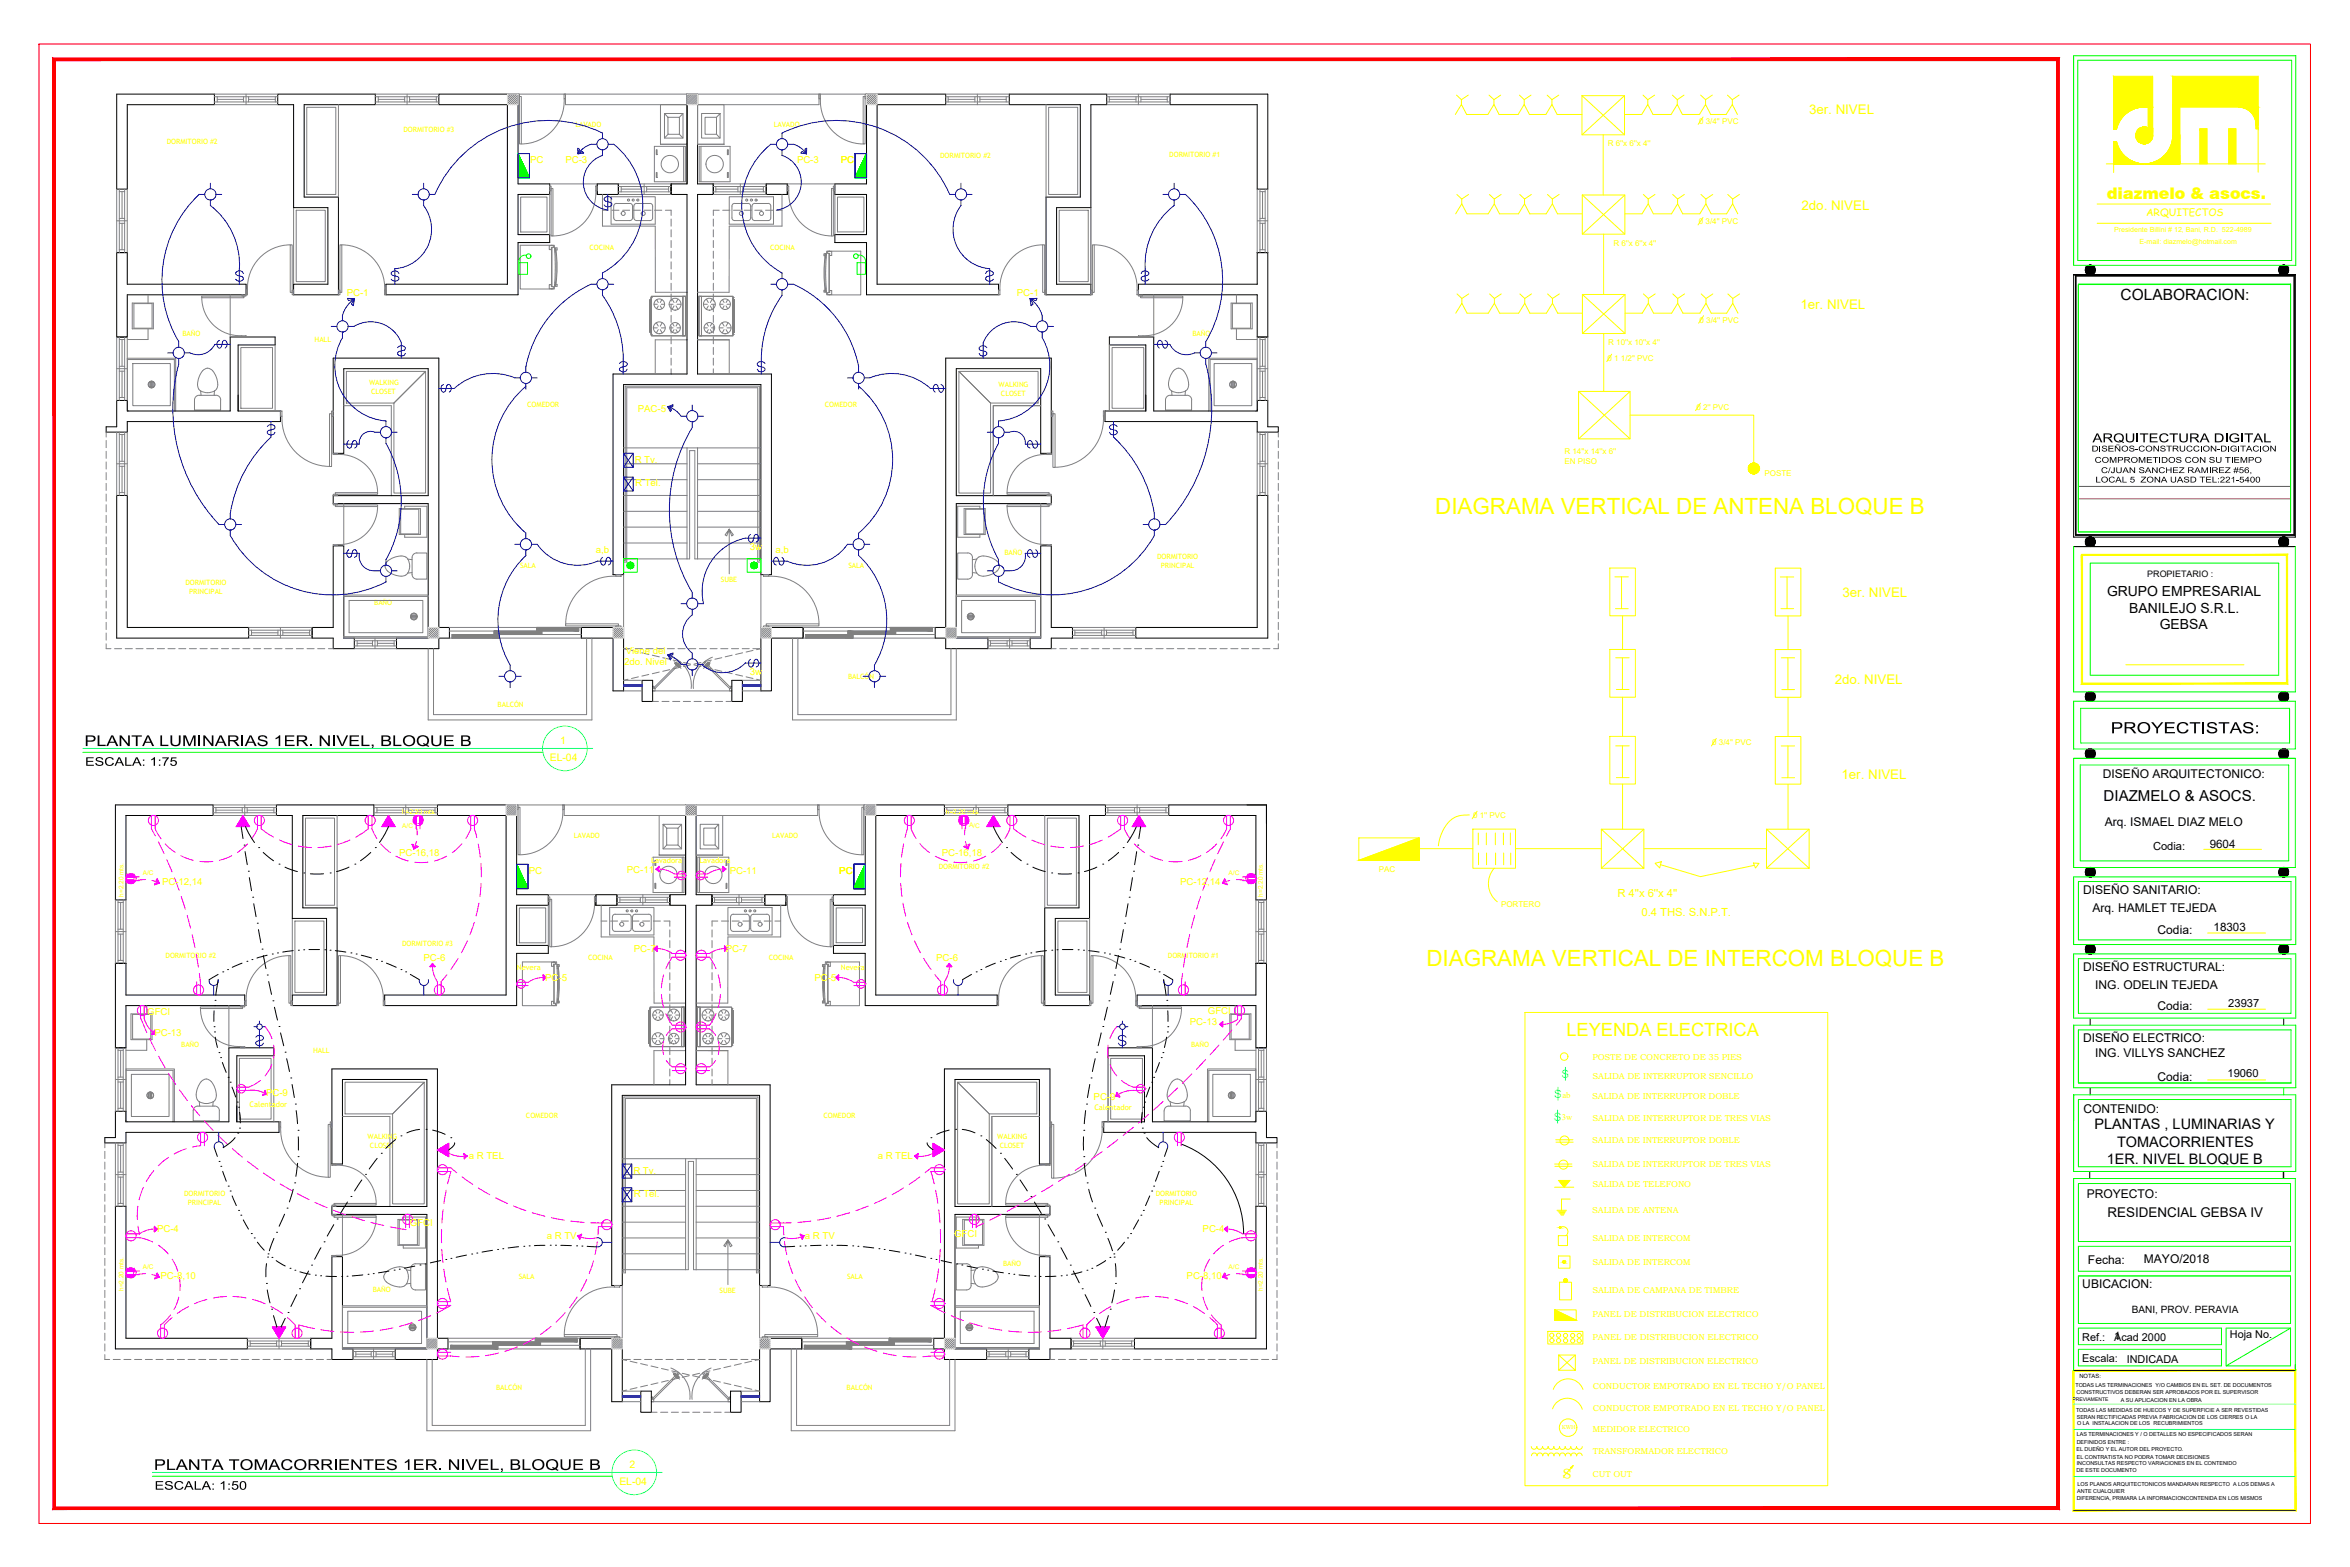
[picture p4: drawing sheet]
<svg xmlns="http://www.w3.org/2000/svg" width="914mm" height="610mm" viewBox="0 0 914 610" stroke-linecap="round" stroke-linejoin="round" font-family="sans-serif">
<defs><g id="words">
<g font-size="8.7" fill="#ff0">
<text x="558.5" y="200.1">DIAGRAMA VERTICAL DE ANTENA BLOQUE B</text>
<text x="555.1" y="375.7">DIAGRAMA VERTICAL DE INTERCOM BLOQUE B</text>
</g>
<text font-size="7.1" fill="#ff0" x="609.5" y="402.9">LEYENDA ELECTRICA</text>
<text font-size="6.7" x="821.3" y="285.3">PROYECTISTAS:</text>
<g font-size="6.5">
<text x="32.8" y="290.2">PLANTA LUMINARIAS 1ER. NIVEL, BLOQUE B</text>
<text x="59.9" y="571.8">PLANTA TOMACORRIENTES 1ER. NIVEL, BLOQUE B</text>
</g>
<text font-size="6.2" fill="#ff0" x="819.7" y="77.3">diazmelo &amp; asocs.</text>
<text font-size="6" x="825.1" y="116.8">COLABORACION:</text>
<text font-size="5.9" x="818.5" y="311.7">DIAZMELO &amp; ASOCS.</text>
<g font-size="5.6">
<text x="815" y="439.2">PLANTAS , LUMINARIAS Y</text>
<text x="823.8" y="446">TOMACORRIENTES</text>
<text x="819.8" y="452.8">1ER. NIVEL BLOQUE B</text>
</g>
<g font-size="5.4">
<text x="814.2" y="172.1">ARQUITECTURA DIGITAL</text>
<text x="819.9" y="231.8">GRUPO EMPRESARIAL</text>
<text x="828.5" y="238.3">BANILEJO S.R.L.</text>
<text x="840.4" y="244.8">GEBSA</text>
</g>
<text font-size="5.3" fill="#ff0" x="607.9" y="574.8" transform="rotate(4 607.9 574.8)">S</text>
<g font-size="5.2" fill="#ff0">
<text x="703.9" y="44.5">3er. NIVEL</text>
<text x="701" y="81.7">2do. NIVEL</text>
<text x="700.6" y="120.4">1er. NIVEL</text>
<text x="716.9" y="232.3">3er. NIVEL</text>
<text x="713.9" y="266.1">2do. NIVEL</text>
<text x="716.6" y="303">1er. NIVEL</text>
</g>
<g font-size="5.2">
<text x="33.3" y="297.9">ESCALA: 1:75</text>
<text x="820" y="473.3">RESIDENCIAL GEBSA IV</text>
<text x="60.3" y="579.5">ESCALA: 1:50</text>
</g>
<g font-size="4.7">
<text x="818.2" y="302.6">DISEÑO ARQUITECTONICO:</text>
<text x="819" y="321.5">Arq. ISMAEL DIAZ MELO</text>
<text x="810.5" y="347.9">DISEÑO SANITARIO:</text>
<text x="814.2" y="354.7">Arq. HAMLET TEJEDA</text>
<text x="839.5" y="363.4">Codia:</text>
<text x="810.5" y="377.7">DISEÑO ESTRUCTURAL:</text>
<text x="815.3" y="384.8">ING. ODELIN TEJEDA</text>
<text x="839.5" y="393.1">Codia:</text>
<text x="810.5" y="405.3">DISEÑO ELECTRICO:</text>
<text x="815.3" y="411.3">ING. VILLYS SANCHEZ</text>
<text x="839.5" y="420.6">Codia:</text>
<text x="810.7" y="432.9">CONTENIDO:</text>
<text x="811.9" y="465.9">PROYECTO:</text>
<text x="812.4" y="491.6">Fecha:</text>
<text x="834.2" y="491.5">MAYO/2018</text>
<text x="810.2" y="501">UBICACION:</text>
</g>
<g font-size="4.5">
<text x="859.8" y="329.8">9604</text>
<text x="861.3" y="362.4">18303</text>
<text x="822.6" y="521.3">1</text>
</g>
<g font-size="4.5" fill="#0ff">
<text x="607.6" y="419.4">S</text>
<text x="604.8" y="427.1">S</text>
<text x="604.6" y="436">S</text>
</g>
<g font-size="4.4">
<text x="867.1" y="391.6">23937</text>
<text x="866.7" y="419.1">19060</text>
</g>
<text font-size="4.3" x="837.8" y="330.6">Codia:</text>
<g font-size="4.3" fill="#ff0">
<text x="629.4" y="348.8">R 4''x 6''x 4''</text>
<text x="638.8" y="356.4">0.4 THS. S.N.P.T.</text>
</g>
<g font-size="4.2">
<text x="810.2" y="521.5">Ref.:</text>
<text x="822.6" y="521.5">Acad 2000</text>
<text x="867.6" y="520.4">Hoja No.</text>
<text x="810.2" y="529.8">Escala:</text>
<text x="827.5" y="530.1">INDICADA</text>
</g>
<g font-size="4" fill="#ff0">
<text x="835.1" y="84.2">ARQUITECTOS</text>
<text x="217.9" y="289.4">1</text>
<text x="213.9" y="296.2">EL-04</text>
<text x="245" y="571">2</text>
<text x="241" y="577.8">EL-04</text>
</g>
<text font-size="3.9" x="829.5" y="511">BANI, PROV. PERAVIA</text>
<g font-size="3.7" fill="#ff0">
<text x="206.3" y="63.4">PC</text>
<text x="220" y="63.3">PC-3</text>
<text x="310.1" y="63.3">PC-3</text>
<text x="327.1" y="63.4">PC</text>
<text x="134.9" y="115.2">PC-1</text>
<text x="395.7" y="115.2">PC-1</text>
<text x="248.1" y="160.1">PAC-5</text>
<text x="247" y="180">R Tv.</text>
<text x="247.1" y="189">R Tel.</text>
<text x="231.8" y="215.2">a,b</text>
<text x="291.7" y="214">3w</text>
<text x="301.8" y="215.2">a,b</text>
<text x="243.5" y="254.4">Viene del</text>
<text x="242.9" y="258.9">2do. Nivel</text>
<text x="291.7" y="262.5">3w</text>
<text x="155.3" y="333">PC-16,18</text>
<text x="366.5" y="333">PC-16,18</text>
<text x="205.8" y="339.9">PC</text>
<text x="243.9" y="339.5">PC-11</text>
<text x="284" y="339.9">PC-11</text>
<text x="326.6" y="339.9">PC</text>
<text x="63.1" y="344.3">PC-12,14</text>
<text x="459.2" y="344.4">PC-12,14</text>
<text x="246.7" y="370.5">PC-7</text>
<text x="282.4" y="370.5">PC-7</text>
<text x="164.8" y="373.9">PC-6</text>
<text x="364.3" y="373.9">PC-6</text>
<text x="212.2" y="381.7">PC-5</text>
<text x="316.9" y="381.7">PC-5</text>
<text x="57.3" y="394.8">GFCI</text>
<text x="470" y="394.4">GFCI</text>
<text x="463" y="398.7">PC-13</text>
<text x="60.1" y="403">PC-13</text>
<text x="103.5" y="426.6">P</text>
<text x="106" y="426.6">C-9</text>
<text x="425.5" y="427.8">PC-9</text>
<text x="182.4" y="450.7">a R TEL</text>
<text x="341.5" y="450.7">a R TEL</text>
<text x="246.5" y="456.6">R Tv.</text>
<text x="246.6" y="465.5">R Tel.</text>
<text x="61.1" y="479.3">PC-4</text>
<text x="159.5" y="476.9">GFCI</text>
<text x="467.9" y="479.3">PC-4</text>
<text x="212.8" y="481.9">a R TV</text>
<text x="313.2" y="481.9">a R TV</text>
<text x="371.2" y="481.2">GFCI</text>
<text x="62.5" y="497.8">PC-8,10</text>
<text x="461.7" y="497.4">PC-8,10</text>
</g>
<g font-size="3.5">
<text x="813.9" y="175.6">DISEÑOS-CONSTRUCCION-DIGITACION</text>
<text x="815" y="180">COMPROMETIDOS CON SU TIEMPO</text>
<text x="817.5" y="184">C/JUAN SANCHEZ RAMIREZ #56,</text>
<text x="815.4" y="187.7">LOCAL 5 ZONA UASD TEL:221-5400</text>
<text x="835.5" y="224.3">PROPIETARIO :</text>
</g>
<g font-size="3.3" fill="#ff0">
<text x="619.6" y="412.2">POSTE DE CONCRETO DE 35 PIES</text>
<text x="619.7" y="419.8">SALIDA DE INTERRUPTOR SENCILLO</text>
<text x="608" y="427">ab</text>
<text x="619.5" y="427.6">SALIDA DE INTERRUPTOR DOBLE</text>
<text x="607.7" y="435.9">3w</text>
<text x="619.7" y="435.9">SALIDA DE INTERRUPTOR DE TRES VIAS</text>
<text x="619.6" y="444.6">SALIDA DE INTERRUPTOR DOBLE</text>
<text x="619.6" y="453.9">SALIDA DE INTERRUPTOR DE TRES VIAS</text>
<text x="619.7" y="461.9">SALIDA DE TELEFONO</text>
<text x="619.6" y="471.7">SALIDA DE ANTENA</text>
<text x="619.7" y="482.8">SALIDA DE INTERCOM</text>
<text x="619.7" y="492">SALIDA DE INTERCOM</text>
<text x="619.7" y="503.1">SALIDA DE CAMPANA DE TIMBRE</text>
<text x="619.7" y="512.5">PANEL DE DISTRIBUCION ELECTRICO</text>
<text x="619.7" y="521.4">PANEL DE DISTRIBUCION ELECTRICO</text>
<text x="619.6" y="530.8">PANEL DE DISTRIBUCION ELECTRICO</text>
<text x="619.8" y="540.5">CONDUCTOR EMPOTRADO EN EL TECHO Y/O PANEL</text>
<text x="619.8" y="549">CONDUCTOR EMPOTRADO EN EL TECHO Y/O PANEL</text>
<text x="619.6" y="557">MEDIDOR ELECTRICO</text>
<text x="619.8" y="565.7">TRANSFORMADOR ELECTRICO</text>
<text x="619.6" y="574.5">CUT OUT</text>
</g>
<g font-size="3.1" fill="#ff0">
<text x="661.1" y="48.1">0 3/4'' PVC</text>
<text x="625.6" y="56.7">R 6''x 6''x 4''</text>
<text x="661.1" y="87.2">0 3/4'' PVC</text>
<text x="627.8" y="95.8">R 6''x 6''x 4''</text>
<text x="661.3" y="125.5">0 3/4'' PVC</text>
<text x="625.8" y="134">R 10''x 10''x 4''</text>
<text x="625.5" y="140.4">0 1 1/2'' PVC</text>
<text x="660.1" y="159.5">0 2'' PVC</text>
<text x="608.8" y="176.8">R 14''x 14''x 6''</text>
<text x="608.8" y="180.6">EN PISO</text>
<text x="686.6" y="185.3">POSTE</text>
<text x="666.3" y="289.9">0 3/4'' PVC</text>
<text x="573.2" y="318.3">0 1'' PVC</text>
<text x="536.5" y="339.2">PAC</text>
<text x="584.1" y="352.8">PORTERO</text>
</g>
<g font-size="3" fill="#ff0">
<text x="253.4" y="335.7">Lavadora</text>
<text x="272.1" y="335.7">Lavadora</text>
<text x="201.1" y="377.4">Nevera</text>
<text x="327.2" y="377.4">Nevera</text>
<text x="97.1" y="430.5">Calentador</text>
<text x="425.8" y="431.8">Calentador</text>
</g>
<g font-size="2.8" fill="#ff0">
<text x="157" y="51.3">DORMITORIO #3</text>
<text x="223.9" y="49.5">LAVADO</text>
<text x="301.1" y="49.5">LAVADO</text>
<text x="64.9" y="55.8">DORMITORIO #2</text>
<text x="365.8" y="61.6">DORMITORIO #2</text>
<text x="455" y="61.2">DORMITORIO #1</text>
<text x="229.4" y="97.1">COCINA</text>
<text x="299.7" y="97.1">COCINA</text>
<text x="71" y="130.7">BAÑO</text>
<text x="464" y="130.7">BAÑO</text>
<text x="122.4" y="133">HALL</text>
<text x="143.6" y="149.9">WALKING</text>
<text x="144.5" y="153.3">CLOSET</text>
<text x="388.6" y="150.6">WALKING</text>
<text x="389.5" y="154.1">CLOSET</text>
<text x="205.2" y="158.3">COMEDOR</text>
<text x="321" y="158.3">COMEDOR</text>
<text x="202.4" y="221.1">SALA</text>
<text x="330.1" y="221.1">SALA</text>
<text x="390.8" y="216">BAÑO</text>
<text x="450.2" y="217.4">DORMITORIO</text>
<text x="451.7" y="220.8">PRINCIPAL</text>
<text x="72.2" y="227.6">DORMITORIO</text>
<text x="280.5" y="226.4">SUBE</text>
<text x="73.6" y="231.1">PRINCIPAL</text>
<text x="145.6" y="235.2">BAÑO</text>
<text x="330" y="264.1">BALCÓN</text>
<text x="193.6" y="274.9">BALCÓN</text>
<text x="223.3" y="326.1">LAVADO</text>
<text x="300.5" y="326.1">LAVADO</text>
<text x="365.3" y="338.1">DORMITORIO #2</text>
<text x="156.5" y="368">DORMITORIO #3</text>
<text x="64.4" y="372.5">DORMITORIO #2</text>
<text x="228.9" y="373.6">COCINA</text>
<text x="299.2" y="373.6">COCINA</text>
<text x="454.4" y="372.5">DORMITORIO #1</text>
<text x="70.5" y="407.2">BAÑO</text>
<text x="463.5" y="407.2">BAÑO</text>
<text x="121.9" y="409.5">HALL</text>
<text x="204.7" y="434.8">COMEDOR</text>
<text x="320.4" y="434.8">COMEDOR</text>
<text x="143" y="443">WALKING</text>
<text x="388.1" y="443">WALKING</text>
<text x="144" y="446.4">CLOSET</text>
<text x="389" y="446.4">CLOSET</text>
<text x="71.7" y="465.3">DORMITORIO</text>
<text x="449.7" y="465.3">DORMITORIO</text>
<text x="73.1" y="468.7">PRINCIPAL</text>
<text x="451.2" y="468.7">PRINCIPAL</text>
<text x="201.8" y="497.6">SALA</text>
<text x="329.6" y="497.6">SALA</text>
<text x="390.3" y="492.5">BAÑO</text>
<text x="145.1" y="502.8">BAÑO</text>
<text x="280" y="502.9">SUBE</text>
<text x="193.1" y="540.6">BALCÓN</text>
<text x="329.4" y="540.6">BALCÓN</text>
</g>
<g font-size="2.7" fill="#ff0">
<text x="822.6" y="90.1">Presidente Billini # 12, Bani, R.D. 522-4989</text>
<text x="832.5" y="95">E-mail: diazmelo@hotmail.com</text>
</g>
<g font-size="2.5" fill="#ff0">
<text x="156.5" y="316.7">h=2.20 mts.</text>
<text x="368" y="316.7">h=2.20 mts.</text>
<text x="156.5" y="321.9" transform="rotate(-1 156.5 321.9)">A/C</text>
<text x="377" y="321.9" transform="rotate(1 377 321.9)">A/C</text>
<text x="55.5" y="340.4" transform="rotate(-1 55.5 340.4)">A/C</text>
<text x="478.1" y="340.3" transform="rotate(1 478.1 340.3)">A/C</text>
<text x="48" y="348.9" transform="rotate(-90 48 348.9)">h=2.20 mts.</text>
<text x="491.4" y="348.9" transform="rotate(-90 491.4 348.9)">h=2.20 mts.</text>
<text x="55.5" y="493.7" transform="rotate(-1 55.5 493.7)">A/C</text>
<text x="478.1" y="493.6" transform="rotate(1 478.1 493.6)">A/C</text>
<text x="48" y="502.2" transform="rotate(-90 48 502.2)">h=2.20 mts.</text>
<text x="491.4" y="502.2" transform="rotate(-90 491.4 502.2)">h=2.20 mts.</text>
</g>
<text font-size="2.3" x="809.1" y="535.9">NOTAS:</text>
<text font-size="2.2" fill="#ff0" x="607.7" y="555.9">KWH</text>
<g font-size="2.1">
<text x="807.5" y="539.7">TODAS LAS TERMINACIONES Y/O CAMBIOS EN EL SET. DE DOCUMENTOS</text>
<text x="808" y="542.4">CONSTRUCTIVOS DEBERAN SER APROBADOS POR EL SUPERVISOR</text>
<text x="825.2" y="545.3">A SU APLICACION EN LA OBRA</text>
<text x="807.8" y="549.3">TODAS LAS MEDIDAS DE HUECOS Y DE SUPERFICIE A SER REVESTIDAS</text>
<text x="808.1" y="551.9">SERAN RECTIFICADAS PREVIA FABRICACION DE LOS CIERRES O LA</text>
<text x="808.3" y="554.4">O LA INSTALACION DE LOS RECUBRIMIENTOS</text>
<text x="808.1" y="561.7">DEFINIDOS ENTRE :</text>
<text x="808.1" y="558.7">LAS TERMINACIONES Y / O DETALLES NO ESPECIFICADOS SERAN</text>
<text x="808" y="564.5">EL DUEÑO Y EL AUTOR DEL PROYECTO.</text>
<text x="808.1" y="569.9">INCONSULTAS RESPECTO VARIACIONES EN EL CONTENIDO</text>
<text x="808.1" y="567.5">EL CONTRATISTA NO PODRA TOMAR DECISIONES</text>
<text x="808" y="572.5">DE ESTE DOCUMENTO</text>
<text x="808.2" y="580.7">ANTE CUALQUIER</text>
<text x="808.3" y="578.2">LOS PLANOS ARQUITECTONICOS MANDARAN RESPECTO A LOS DEMAS A</text>
<text x="808" y="583.5">DIFERENCIA, PRIMARA LA INFORMACIONCONTENIDA EN LOS MISMOS</text>
</g>
<text font-size="2" x="806.4" y="545.2">PREVIAMENTE</text>
</g></defs>
<!-- layer: 00 MRELLENO -->
<g fill="none" stroke="#ff0" stroke-width=".39">
<path d="M566.7 37l1.9 1.8 2.7-1.8M568.6 38.8v1.8M579.4 37l1.9 1.8 2.6-1.8M581.3 38.8v1.8M591.2 37l1.9 1.8 2.6-1.8M593.1 38.8v1.8M602 37l1.9 1.8 2.6-1.8M603.9 38.8v1.8M615.6 37.2h16.5v15.3h-16.5zM615.6 37.2l16.5 15.3M632.1 37.2l-16.5 15.3M639.3 37l1.9 1.8 2.6-1.8"/>
<path d="M641.2 38.8v1.8M650.7 37l1.9 1.8 2.7-1.8M652.6 38.8v1.8M661.7 37l1.9 1.8 2.7-1.8M663.6 38.8v1.8M672.2 37l1.9 1.8 2.6-1.8M674.1 38.8v1.8M566.3 44.5l2.3-3.9 2.1 3.9h8.2l2.4-3.9 2 3.9h7.4l2.4-3.9 2 3.9h6.4l2.4-3.9 2 3.9h9.7M623.8 52.5v23.4M632.1 44.5h6.7l2.4-3.9 2 3.9h7l2.4-3.9 2 3.9h6.7l2.3-3.9 2 3.9h6l2.5-3.9 1.9 3.9M662.7 45.5l-1.9 2.9M566.9 75.6l1.9 1.8 2.6-1.8"/>
<path d="M568.8 77.4v1.9M579.5 75.6l1.9 1.8 2.7-1.8M581.4 77.4v1.9M591.3 75.6l1.9 1.8 2.7-1.8M593.2 77.4v1.9M602.1 75.6l1.9 1.8 2.7-1.8M604 77.4v1.9M615.7 75.9h16.5v15.2h-16.5zM615.7 75.9l16.5 15.2M632.2 75.9l-16.5 15.2M639.4 75.6l1.9 1.8 2.7-1.8M641.3 77.4v1.9"/>
<path d="M650.9 75.6l1.9 1.8 2.6-1.8M652.8 77.4v1.9M661.9 75.6l1.9 1.8 2.6-1.8M663.8 77.4v1.9M672.3 75.6l1.9 1.8 2.6-1.8M674.2 77.4v1.9M566.4 83.2l2.4-3.9 2 3.9h8.3l2.3-3.9 2.1 3.9h7.3l2.4-3.9 2 3.9h6.4l2.4-3.9 2 3.9h9.7M624 91.1v23.5M632.2 83.2h6.7l2.4-3.9 2 3.9h7.1l2.4-3.9 2 3.9h6.6l2.4-3.9 2 3.9h6l2.4-3.9 2 3.9M662.6 84.6l-1.9 2.9M567 114.3l1.8 1.8 2.7-1.8M568.8 116.1v1.9"/>
<path d="M579.6 114.3l1.9 1.8 2.6-1.8M581.5 116.1v1.9M591.4 114.3l1.9 1.8 2.6-1.8M593.3 116.1v1.9M602.2 114.3l1.9 1.8 2.6-1.8M604.1 116.1v1.9M615.7 114.6h16.6v15.2h-16.6zM615.7 114.6l16.6 15.2M632.3 114.6l-16.6 15.2M639.5 114.3l1.9 1.8 2.6-1.8M641.4 116.1v1.9M650.9 114.3l1.9 1.8 2.7-1.8"/>
<path d="M652.8 116.1v1.9M662 114.3l1.8 1.8 2.7-1.8M663.8 116.1v1.9M672.3 114.3l1.9 1.8 2.7-1.8M674.2 116.1v1.9M566.4 121.8l2.4-3.8 2.1 3.8h8.2l2.4-3.8 2 3.8h7.4l2.4-3.8 2 3.8h6.4l2.4-3.8 2 3.8h9.6M624 129.8v22.5M627.1 137.8l-1.9 2.9M632.3 121.8h6.7l2.4-3.8 2 3.8h7l2.4-3.8 2 3.8h6.6l2.4-3.8 2 3.8h6.1l2.3-3.8 2.1 3.8M662.9 122.8l-2 2.9M614.2 152.3h20.1v18.4h-20.1zM614.2 152.3l20.1 18.4"/>
<path d="M634.3 152.3l-20.1 18.4M661.7 156.8l-1.9 2.9M634.3 161.5h48.1v20.7M626.4 221h9.9v18.6h-9.9zM628.3 224.4h5.3M628.6 236.8h4.9M631 224.4v12.4M631.3 239.6v13M690.8 221h9.9v18.6h-9.9zM692.7 224.5h5.3M693 236.8h4.9M695.4 224.5v12.3"/>
<path d="M695.7 239.6v13.1M626.4 252.6h9.9v18.6h-9.9zM628.7 255.9h5.2M631.3 255.9v12.3M690.8 252.7h9.9v18.6h-9.9zM693.1 255.9h5.2M695.7 255.9v12.4M628.9 268.2h5M631.3 271.2v15.3M693.3 268.3h5M695.7 271.3v15.2M626.4 286.5h9.9v18.5h-9.9z"/>
<path d="M628.7 290.2h5.2M631.3 290.2v12.3M667.8 287.3l-1.9 2.9M690.8 286.5h9.9v18.6h-9.9zM693.1 290.2h5.2M695.7 290.2v12.4M571.7 317l-4.2 .4-1.5 .6-1.8 1.2-1.4 1.6-1.6 2.8-1.1 3.1-.4 2.4M574.7 315.6l-1.9 2.9M628.9 302.5h5M631.3 305v17.6M693.3 302.6h5M695.7 305.1v17.5"/>
<path d="M528.7 326h23.4v8.7h-23.4zM528.7 334.7l23.4-8.7v8.7zM552.1 330.2h21M573.1 322.5h16.6v15.3h-16.6zM575.2 324.1v4.5M575.3 331.9v4.5M578.3 324.1v4.5M578.4 331.9v4.5M581.4 337.8a9 9 0 0 0 1.2 13M581.9 324.1v4.5M581.9 331.9v4.5M585 324.1v4.5"/>
<path d="M585.1 331.9v4.5M587.7 324.1v4.5M587.8 331.9v4.5M589.7 330.2h33.4M623.1 322.6v15.2h16.5v-15.2h-16.5l16.5 15.2M631.3 330.2h.1M639.6 322.6l-16.5 15.2M639.6 330.2h47.8M644 335.8l2.4-.6-.6 2.5zM646.1 336.4l15.6 4.6 21-4.4M682.3 335.7l2.1 .2-1.3 1.8zM687.4 322.6v15.2h16.5v-15.2h-16.5l16.5 15.2"/>
<path d="M703.9 322.6l-16.5 15.2M593.4 393.9h117.8v184.1h-117.8zM604.9 452.8h6.7M605 453.7h6.7M605.4 443.4h6.6M605.4 444.3h6.7M606.5 459.2h4.3l-2.2 2.7zM604.9 461.9h7.5M605.8 470.8h3.7M606.2 471.2h3.1M606.6 471.6h2.4M606.8 472h2"/>
<path d="M607.1 477.5a1.97 1.97 0 0 1 2.6 .5 1.97 1.97 0 0 1-.3 2.7M607.2 472.4h1.4M607.4 472.7h1M607.6 466.5v4.3v-4.3h3.4M606.4 480.7h3.5v3.8h-3.5zM606.4 488.6h4.5v4.8h-4.5zM606.8 498.8h4.7v6.9h-4.7zM602.3 517.9h13.6v5h-13.6zM605 509.6l8.3 4h-8.3v-4h8.3v4h-8.3zM606.5 527.1v6h6.5v-6h-6.5l6.5 6M613 527.1l-6.5 6M604.1 548.1a6.1 6.1 0 0 1 5.9-4.2 6.1 6.1 0 0 1 5.7 4.3"/>
<path d="M604.4 540.5a6.1 6.1 0 0 1 5.8-4.1 6.1 6.1 0 0 1 5.7 4.1M595.8 562.7a1.08 1.08 0 0 0 1.1 1.1 1.08 1.08 0 0 0 1.1-1.1 1.12 1.12 0 0 0 1.1 1.1 1.12 1.12 0 0 0 1.1-1.1 1.08 1.08 0 0 0 1.1 1.1 1.08 1.08 0 0 0 1.1-1.1 1.12 1.12 0 0 0 1.1 1.1 1.12 1.12 0 0 0 1.1-1.1M595.9 566.3a1.08 1.08 0 0 1 1.1-1.1 1.08 1.08 0 0 1 1.1 1.2 1.1 1.1 0 0 1 1.1-1.2 1.1 1.1 0 0 1 1.1 1.2 1.08 1.08 0 0 1 1.1-1.1 1.08 1.08 0 0 1 1 1.1 1.1 1.1 0 0 1 1.1-1.2 1.1 1.1 0 0 1 1.1 1.2 1.12 1.12 0 0 1 1.2-1.2 1.12 1.12 0 0 1 1.1 1.2M611.2 570.9l1-.8-.6 1.1zM611.4 571.1l-2.8 3.1M615.6 566.3a1.08 1.08 0 0 0-1.1-1 1.08 1.08 0 0 0-1 1.1 1.12 1.12 0 0 0-1.1-1.2 1.12 1.12 0 0 0-1.2 1.2 1.08 1.08 0 0 0-1-1.1 1.08 1.08 0 0 0-1.1 1.1 1.12 1.12 0 0 0-1.1-1.2 1.12 1.12 0 0 0-1.2 1.2M615.7 562.7a1.12 1.12 0 0 1-1.1 1.1 1.12 1.12 0 0 1-1.2-1 1.12 1.12 0 0 1-1.1 1.1 1.12 1.12 0 0 1-1.1-1.1 1.08 1.08 0 0 1-1.1 1 1.08 1.08 0 0 1-1.1-1 1.1 1.1 0 0 1-1.1 1.1 1.1 1.1 0 0 1-1.1-1.1 1.12 1.12 0 0 1-1.1 1.1 1.12 1.12 0 0 1-1.1-1.1"/>
<circle cx="682.4" cy="182.2" r="2.05"/>
<circle cx="608.6" cy="411" r="1.46"/>
<circle cx="608.3" cy="453.1" r="1.76"/>
<circle cx="608.8" cy="443.7" r="1.76"/>
<circle cx="607.1" cy="477.5" r=".19"/>
<circle cx="608.6" cy="490.9" r=".44"/>
<circle cx="609.2" cy="498.1" r=".66"/>
<circle cx="603.8" cy="519.5" r=".83"/>
<circle cx="606.4" cy="519.5" r=".83"/>
<circle cx="609.1" cy="519.5" r=".83"/>
<circle cx="611.9" cy="519.5" r=".83"/>
<circle cx="614.5" cy="519.5" r=".83"/>
<circle cx="603.8" cy="521.5" r=".83"/>
<circle cx="606.5" cy="521.5" r=".83"/>
<circle cx="609.2" cy="521.6" r=".83"/>
<circle cx="611.9" cy="521.6" r=".83"/>
<circle cx="614.5" cy="521.6" r=".83"/>
<circle cx="610.2" cy="555.4" r="3.4"/>
</g>
<g fill="#ff0" stroke="#ff0" stroke-width=".39">
<path d="M682.3 180.2h.2z"/>
<path d="M680.7 181.1h3.4z"/>
<path d="M680.7 183.3h3.4z"/>
<path d="M682.3 184.3h.2z"/>
<path d="M606.5 459.2h4.3l-2.2 2.7z"/>
<path d="M608.5 490.4h.2z"/>
<path d="M608.3 491.2h.6z"/>
<path d="M608.5 491.3h.2z"/>
<path d="M606.8 477.5h.5z"/>
<path d="M607 477.6h.2z"/>
<path d="M609 497.5h.2z"/>
<path d="M608.6 497.9h1.2z"/>
<path d="M608.5 498.3h1.3z"/>
<path d="M608.7 498.6h.8z"/>
<path d="M608.8 498.7h.7z"/>
<path d="M608.9 498.7h.5z"/>
<path d="M605 509.6l8.3 4h-8.3z"/>
<path d="M682.3 180.2h.3zM682.3 180.2h.3z"/>
<path d="M682.3 180.2h.3zM682.2 180.2h.4z"/>
<path d="M682.2 180.2h.5zM682.2 180.2h.5z"/>
<path d="M682.2 180.2h.5zM682.1 180.2h.6z"/>
<path d="M682.1 180.2h.6zM682.1 180.2h.6z"/>
<path d="M682.1 180.2h.7zM682.1 180.2h.7z"/>
<path d="M682.1 180.2l.7 .1zM682.1 180.2l.7 .1z"/>
<path d="M682 180.3h.9zM682 180.3h.9z"/>
<path d="M682 180.3h.9zM681.9 180.3h1z"/>
<path d="M681.9 180.3h1zM681.9 180.3h1z"/>
<path d="M681.9 180.3h1.1zM681.9 180.3h1.1z"/>
<path d="M681.8 180.3h1.2zM681.8 180.3h1.2z"/>
<path d="M681.8 180.3h1.3zM681.8 180.3h1.3z"/>
<path d="M681.8 180.3h1.3zM681.8 180.3h1.3z"/>
<path d="M681.7 180.3h1.5zM681.7 180.3h1.5z"/>
<path d="M681.7 180.3h1.5zM681.6 180.3h1.6z"/>
<path d="M681.6 180.3l1.6 .1zM681.6 180.3l1.6 .1z"/>
<path d="M681.6 180.4h1.7zM681.6 180.4h1.7z"/>
<path d="M681.6 180.4h1.7zM681.6 180.4h1.7z"/>
<path d="M681.5 180.4h1.9zM681.5 180.4h1.9z"/>
<path d="M681.5 180.4l1.9 .1zM681.5 180.4l1.9 .1z"/>
<path d="M681.4 180.5h2.1zM681.4 180.5h2.1z"/>
<path d="M681.4 180.5h2.1zM681.4 180.5h2.1z"/>
<path d="M681.3 180.5h2.2zM681.3 180.5h2.2z"/>
<path d="M681.3 180.5l2.2 .1zM681.3 180.5l2.2 .1z"/>
<path d="M681.3 180.6h2.3zM681.3 180.6h2.3z"/>
<path d="M681.3 180.6h2.3zM681.3 180.6h2.3z"/>
<path d="M681.2 180.6h2.5zM681.2 180.6h2.5z"/>
<path d="M681.2 180.6h2.5zM681.1 180.6h2.6z"/>
<path d="M681.1 180.6l2.6 .1zM681.1 180.6l2.6 .1z"/>
<path d="M681.1 180.7h2.7zM681.1 180.7h2.7z"/>
<path d="M681.1 180.7h2.7zM681 180.7h2.8z"/>
<path d="M681 180.7l2.8 .1zM681 180.7l2.8 .1z"/>
<path d="M681 180.8h2.8zM681 180.8h2.8z"/>
<path d="M681 180.8h2.9zM681 180.8h2.9z"/>
<path d="M681 180.8h2.9zM681 180.8h2.9z"/>
<path d="M680.9 180.8l3.1 .1zM680.9 180.8l3.1 .1z"/>
<path d="M680.9 180.9h3.1zM680.9 180.9h3.1z"/>
<path d="M680.8 180.9h3.2zM680.8 180.9h3.2z"/>
<path d="M680.8 180.9l3.2 .1zM680.8 180.9l3.2 .1z"/>
<path d="M680.8 181h3.3zM680.8 181h3.3z"/>
<path d="M680.7 181l3.4 .1zM680.7 181l3.4 .1z"/>
<path d="M680.7 181.1h3.4zM680.7 181.1h3.4z"/>
<path d="M680.7 181.1h3.4zM680.7 181.1h3.4zM680.7 181.1h3.4z"/>
<path d="M680.7 181.1l3.5 .1zM680.7 181.1l3.5 .1z"/>
<path d="M680.7 181.2h3.5zM680.7 181.2h3.5z"/>
<path d="M680.6 181.2l3.6 .1zM680.6 181.2l3.6 .1z"/>
<path d="M680.6 181.3h3.6zM680.6 181.3h3.6z"/>
<path d="M680.6 181.3l3.7 .1zM680.6 181.3l3.7 .1z"/>
<path d="M680.6 181.4h3.7zM680.6 181.4h3.7z"/>
<path d="M680.5 181.4h3.8zM680.5 181.4h3.8z"/>
<path d="M680.5 181.4l3.8 .1zM680.5 181.4l3.8 .1z"/>
<path d="M680.5 181.5h3.8zM680.5 181.5h3.8z"/>
<path d="M680.5 181.5l3.8 .1zM680.5 181.5l3.8 .1z"/>
<path d="M680.5 181.6h3.8zM680.5 181.6h3.8z"/>
<path d="M680.5 181.6l3.9 .1zM680.5 181.6l3.9 .1z"/>
<path d="M680.5 181.7h3.9zM680.5 181.7h3.9z"/>
<path d="M680.5 181.7h3.9zM680.4 181.7h4z"/>
<path d="M680.4 181.7l4 .1zM680.4 181.7l4 .1z"/>
<path d="M680.4 181.8h4zM680.4 181.8h4z"/>
<path d="M680.4 181.8l4 .1zM680.4 181.8l4 .1z"/>
<path d="M680.4 181.9h4zM680.4 181.9h4z"/>
<path d="M680.4 181.9h4zM680.4 181.9h4z"/>
<path d="M680.4 181.9l4 .1zM680.4 181.9l4 .1z"/>
<path d="M680.4 182h4zM680.4 182h4z"/>
<path d="M680.4 182l4.1 .1zM680.4 182l4.1 .1z"/>
<path d="M680.4 182.1h4.1zM680.4 182.1h4.1z"/>
<path d="M680.4 182.1l4.1 .1zM680.4 182.1l4.1 .1z"/>
<path d="M680.4 182.2h4.1zM680.4 182.2h4.1z"/>
<path d="M680.4 182.2h4.1zM680.4 182.2h4.1z"/>
<path d="M680.4 182.2l4.1 .1zM680.4 182.2l4.1 .1z"/>
<path d="M680.4 182.3h4.1zM680.4 182.3h4.1z"/>
<path d="M680.4 182.3l4.1 .1zM680.4 182.3l4.1 .1z"/>
<path d="M680.4 182.4h4.1zM680.4 182.4h4.1z"/>
<path d="M680.4 182.4h4.1zM680.4 182.4l4 .1z"/>
<path d="M680.4 182.5h4zM680.4 182.5h4z"/>
<path d="M680.4 182.5h4zM680.4 182.5h4z"/>
<path d="M680.4 182.5l4 .1zM680.4 182.5l4 .1z"/>
<path d="M680.4 182.6h4zM680.4 182.6h4z"/>
<path d="M680.4 182.6l4 .1zM680.4 182.6l4 .1z"/>
<path d="M680.4 182.7h4zM680.4 182.7h4z"/>
<path d="M680.4 182.7l4 .1zM680.4 182.7l4 .1z"/>
<path d="M680.4 182.8h4zM680.4 182.8h4z"/>
<path d="M680.5 182.8h3.9zM680.5 182.8h3.9z"/>
<path d="M680.5 182.8h3.9zM680.5 182.8l3.8 .1z"/>
<path d="M680.5 182.9h3.8zM680.5 182.9h3.8z"/>
<path d="M680.5 182.9l3.8 .1zM680.5 182.9l3.8 .1z"/>
<path d="M680.5 183h3.8zM680.5 183h3.8z"/>
<path d="M680.5 183h3.8zM680.5 183h3.8z"/>
<path d="M680.5 183h3.8zM680.5 183l3.8 .1z"/>
<path d="M680.5 183.1h3.8zM680.5 183.1h3.8z"/>
<path d="M680.6 183.1h3.7zM680.6 183.1l3.6 .1z"/>
<path d="M680.6 183.2h3.6zM680.6 183.2h3.6z"/>
<path d="M680.6 183.2l3.6 .1zM680.6 183.2l3.6 .1z"/>
<path d="M680.6 183.3h3.6zM680.6 183.3h3.6z"/>
<path d="M680.7 183.3h3.5zM680.7 183.3h3.4zM680.7 183.3h3.4z"/>
<path d="M680.7 183.3h3.4zM680.7 183.3l3.4 .1z"/>
<path d="M680.7 183.4h3.4zM680.7 183.4h3.4z"/>
<path d="M680.7 183.4h3.4zM680.7 183.4l3.4 .1z"/>
<path d="M680.7 183.5h3.4zM680.7 183.5h3.3z"/>
<path d="M680.8 183.5l3.2 .1zM680.8 183.5l3.2 .1z"/>
<path d="M680.8 183.6h3.2zM680.8 183.6h3.2z"/>
<path d="M680.8 183.6h3.2zM680.8 183.6h3.2z"/>
<path d="M680.9 183.6h3.1zM680.9 183.6h3z"/>
<path d="M680.9 183.6h3zM680.9 183.6l3 .1z"/>
<path d="M681 183.7h2.8zM681 183.7h2.9z"/>
<path d="M681 183.7h2.8zM681 183.7h2.8z"/>
<path d="M681 183.7h2.8zM681 183.7l2.8 .1z"/>
<path d="M681 183.8h2.8zM681 183.8h2.8z"/>
<path d="M681.1 183.8h2.6zM681.1 183.8h2.7z"/>
<path d="M681.1 183.8l2.6 .1zM681.1 183.8l2.6 .1z"/>
<path d="M681.1 183.9h2.6zM681.1 183.9h2.6z"/>
<path d="M681.2 183.9h2.5zM681.2 183.9h2.4z"/>
<path d="M681.2 183.9h2.4zM681.2 183.9h2.4z"/>
<path d="M681.3 183.9h2.2zM681.3 183.9h2.3z"/>
<path d="M681.3 183.9h2.2zM681.3 183.9l2.2 .1z"/>
<path d="M681.3 184h2.2zM681.3 184h2.2z"/>
<path d="M681.3 184h2.2zM681.3 184h2.2z"/>
<path d="M681.4 184h2.1zM681.4 184l2 .1z"/>
<path d="M681.4 184.1h2zM681.4 184.1h2z"/>
<path d="M681.5 184.1h1.9zM681.5 184.1h1.8z"/>
<path d="M681.5 184.1h1.8zM681.5 184.1h1.8z"/>
<path d="M681.6 184.1h1.7zM681.6 184.1h1.6z"/>
<path d="M681.6 184.1h1.6zM681.6 184.1l1.6 .1z"/>
<path d="M681.6 184.2h1.6zM681.6 184.2h1.6z"/>
<path d="M681.7 184.2h1.5zM681.7 184.2h1.4z"/>
<path d="M681.7 184.2h1.4zM681.7 184.2h1.4z"/>
<path d="M681.8 184.2h1.3zM681.8 184.2h1.2z"/>
<path d="M681.8 184.2h1.2zM681.8 184.2h1.2z"/>
<path d="M681.8 184.2h1.2zM681.8 184.2h1.1z"/>
<path d="M681.9 184.2h1zM681.9 184.2h1z"/>
<path d="M681.9 184.2h1zM681.9 184.2h1z"/>
<path d="M682 184.2h.9zM682 184.2l.8 .1z"/>
<path d="M682 184.3h.8zM682 184.3h.8z"/>
<path d="M682.1 184.3h.7zM682.1 184.3h.6z"/>
<path d="M682.1 184.3h.6zM682.1 184.3h.6z"/>
<path d="M682.1 184.3h.6zM682.1 184.3h.6z"/>
<path d="M682.2 184.3h.5zM682.2 184.3h.4z"/>
<path d="M682.2 184.3h.4zM682.2 184.3h.4z"/>
<path d="M682.3 184.3h.3zM682.3 184.3h.2z"/>
<path d="M552.1 326v8.7zM528.7 334.7h23.4zM528.7 334.7l23.4-8.7v8.7z"/>
<path d="M608.5 490.4l.2 .1zM608.5 490.4l.2 .1z"/>
<path d="M608.4 490.5h.4zM608.4 490.5h.4z"/>
<path d="M608.4 490.5h.4zM608.4 490.5h.4z"/>
<path d="M608.4 490.5h.5zM608.4 490.5h.5z"/>
<path d="M608.4 490.5h.5zM608.3 490.5h.6z"/>
<path d="M608.3 490.5l.6 .1zM608.3 490.5l.6 .1z"/>
<path d="M608.3 490.6h.7zM608.3 490.6h.7z"/>
<path d="M608.3 490.6h.7zM608.3 490.6h.7zM608.2 490.6h.8zM608.2 490.6h.8z"/>
<path d="M608.2 490.6l.8 .1zM608.2 490.6l.8 .1z"/>
<path d="M608.2 490.7h.8zM608.2 490.7h.8z"/>
<path d="M608.2 490.7l.8 .1zM608.2 490.7l.8 .1z"/>
<path d="M608.1 490.8h.9zM608.1 490.8h.9z"/>
<path d="M608.1 490.8l1 .1zM608.1 490.8l1 .1z"/>
<path d="M608.1 490.9h1zM608.1 490.9h1z"/>
<path d="M608.1 490.9h1zM608.1 490.9h1z"/>
<path d="M608.1 490.9h1zM608.1 490.9l.9 .1z"/>
<path d="M608.1 491h.9zM608.1 491h.9z"/>
<path d="M608.1 491l.9 .1zM608.1 491l.9 .1z"/>
<path d="M608.2 491.1h.8zM608.2 491.1h.8z"/>
<path d="M608.2 491.1h.8zM608.2 491.1h.8z"/>
<path d="M608.2 491.1l.8 .1zM608.2 491.1l.8 .1z"/>
<path d="M608.2 491.2h.8zM608.2 491.2h.8z"/>
<path d="M608.3 491.2h.7zM608.3 491.2h.6zM608.3 491.2h.6z"/>
<path d="M608.3 491.2h.6zM608.3 491.2l.6 .1z"/>
<path d="M608.4 491.3h.5zM608.4 491.3h.4z"/>
<path d="M608.4 491.3h.4zM608.4 491.3h.4z"/>
<path d="M608.4 491.3h.3zM608.4 491.3h.4z"/>
<path d="M608.4 491.3h.3zM608.4 491.3h.3z"/>
<path d="M607 477.3h.2zM607 477.3h.2zM607 477.3h.2zM607 477.3h.2z"/>
<path d="M607 477.3h.2zM606.9 477.3h.3zM606.9 477.3h.3zM606.9 477.3h.3z"/>
<path d="M606.9 477.3h.3zM606.9 477.3h.3z"/>
<path d="M606.9 477.3l.3 .1zM606.9 477.3l.3 .1zM606.9 477.4h.3z"/>
<path d="M606.9 477.4h.3zM606.9 477.4h.3zM606.9 477.4h.3zM606.9 477.4h.3zM606.9 477.4h.3z"/>
<path d="M606.9 477.4h.4zM606.9 477.4h.4zM606.9 477.4h.4zM606.9 477.4h.4zM606.9 477.4h.4zM606.9 477.4h.4z"/>
<path d="M606.9 477.4h.4zM606.9 477.4h.4zM606.8 477.4h.5zM606.8 477.4h.5zM606.8 477.4h.5zM606.8 477.4h.5z"/>
<path d="M606.8 477.4l.5 .1zM606.8 477.4l.5 .1zM606.8 477.5h.5zM606.8 477.5h.5zM606.8 477.5h.5zM606.8 477.5h.5z"/>
<path d="M606.8 477.5h.5zM606.8 477.5h.5zM606.8 477.5h.5zM606.8 477.5h.5zM606.8 477.5h.5zM606.8 477.5h.5zM606.8 477.5h.5z"/>
<path d="M606.9 477.5l.4 .1zM606.9 477.5l.4 .1zM606.9 477.6h.4zM606.9 477.6h.4z"/>
<path d="M606.9 477.6h.3zM606.9 477.6h.4z"/>
<path d="M606.9 477.6h.3zM606.9 477.6h.3zM606.9 477.6h.3zM606.9 477.6h.3z"/>
<path d="M606.9 477.6h.3zM606.9 477.6h.3zM606.9 477.6h.3zM606.9 477.6h.3z"/>
<path d="M606.9 477.6h.3zM606.9 477.6h.3zM606.9 477.6h.3zM606.9 477.6h.3z"/>
<path d="M606.9 477.6h.3zM606.9 477.6h.3zM607 477.6h.2zM607 477.6h.2z"/>
<path d="M609 497.5h.3zM609 497.5h.3z"/>
<path d="M609 497.5h.3zM609 497.5h.3zM609 497.5h.3zM609 497.5h.3z"/>
<path d="M609 497.5h.4zM609 497.5h.4zM609 497.5h.4zM609 497.5h.4z"/>
<path d="M609 497.5h.4zM608.9 497.5h.5z"/>
<path d="M608.9 497.5h.5zM608.9 497.5h.5z"/>
<path d="M608.9 497.5h.6zM608.9 497.5h.6z"/>
<path d="M608.9 497.5h.6zM608.8 497.5h.7z"/>
<path d="M608.8 497.5h.7zM608.8 497.5h.7z"/>
<path d="M608.8 497.5l.7 .1zM608.8 497.5l.7 .1z"/>
<path d="M608.8 497.6h.7zM608.8 497.6h.7z"/>
<path d="M608.8 497.6h.7zM608.7 497.6h.8z"/>
<path d="M608.7 497.6h.9zM608.7 497.6h.9zM608.7 497.6h.9zM608.7 497.6h.9z"/>
<path d="M608.7 497.6l.9 .1zM608.7 497.6l.9 .1zM608.7 497.7h.9zM608.7 497.7h.9z"/>
<path d="M608.7 497.7h1zM608.7 497.7h1z"/>
<path d="M608.7 497.7h1zM608.7 497.7h1zM608.7 497.7h1zM608.7 497.7h1z"/>
<path d="M608.7 497.7l1 .1zM608.7 497.7l1 .1zM608.6 497.8h1.1zM608.6 497.8h1.1z"/>
<path d="M608.6 497.8h1.1zM608.6 497.8h1.1z"/>
<path d="M608.6 497.8h1.2zM608.6 497.8h1.2z"/>
<path d="M608.6 497.8h1.2zM608.6 497.8h1.2zM608.6 497.8h1.2zM608.6 497.8h1.2z"/>
<path d="M608.6 497.8l1.2 .1zM608.6 497.8l1.2 .1zM608.5 497.9h1.3z"/>
<path d="M608.5 497.9h1.3zM608.5 497.9h1.3z"/>
<path d="M608.5 497.9l1.3 .1zM608.5 497.9l1.3 .1zM608.5 498h1.3zM608.5 498h1.3z"/>
<path d="M608.5 498h1.3zM608.5 498h1.3zM608.5 498h1.3zM608.5 498h1.3z"/>
<path d="M608.5 498l1.3 .1zM608.5 498l1.3 .1zM608.5 498.1h1.3zM608.5 498.1h1.3z"/>
<path d="M608.5 498.1h1.3zM608.5 498.1h1.3z"/>
<path d="M608.5 498.1h1.3zM608.5 498.1h1.3zM608.5 498.1h1.3zM608.5 498.1h1.3z"/>
<path d="M608.5 498.1l1.3 .1zM608.5 498.1l1.3 .1zM608.5 498.2h1.3zM608.5 498.2h1.3z"/>
<path d="M608.5 498.2h1.3zM608.5 498.2h1.3z"/>
<path d="M608.5 498.2l1.3 .1zM608.5 498.2l1.3 .1zM608.5 498.3h1.3zM608.5 498.3h1.3z"/>
<path d="M608.5 498.3h1.3zM608.5 498.3h1.3zM608.5 498.3h1.3zM608.5 498.3h1.3z"/>
<path d="M608.5 498.3h1.3zM608.5 498.3h1.3zM608.5 498.3h1.3z"/>
<path d="M608.6 498.3l1.2 .1zM608.6 498.3l1.2 .1zM608.6 498.4h1.2zM608.6 498.4h1.2z"/>
<path d="M608.6 498.4h1.2zM608.6 498.4h1.2z"/>
<path d="M608.6 498.4h1.2zM608.6 498.4h1.1z"/>
<path d="M608.6 498.4l1.1 .1zM608.6 498.4l1.1 .1zM608.6 498.5h1.1zM608.6 498.5h1.1z"/>
<path d="M608.6 498.5h1.1zM608.6 498.5h1.1zM608.7 498.5h1zM608.7 498.5h1z"/>
<path d="M608.7 498.5l1 .1zM608.7 498.5l1 .1z"/>
<path d="M608.7 498.6h1zM608.7 498.6h.9z"/>
<path d="M608.7 498.6h.9zM608.7 498.6h.9z"/>
<path d="M608.7 498.6h.9zM608.7 498.6h.9zM608.7 498.6h.9zM608.7 498.6h.9z"/>
<path d="M608.7 498.6h.9zM608.7 498.6h.8zM608.7 498.6h.8z"/>
<path d="M608.8 498.6h.7zM608.8 498.6l.7 .1zM608.8 498.7h.7z"/>
<path d="M608.8 498.7h.7zM608.8 498.7h.7z"/>
<path d="M608.8 498.7h.7zM608.8 498.7h.7z"/>
<path d="M608.9 498.7h.6zM608.9 498.7h.5zM608.9 498.7h.5z"/>
<path d="M608.9 498.7h.5zM608.9 498.7h.5zM609 498.7h.4zM609 498.7h.4z"/>
<path d="M609 498.7h.4zM609 498.7h.3z"/>
<path d="M609 498.7l.3 .1zM609 498.7l.3 .1z"/>
<path d="M609 498.8h.3zM609 498.8h.3z"/>
<path d="M609 498.8h.2zM609 498.8h.3z"/>
<path d="M609 498.8h.2zM609 498.8h.2z"/>
</g>
<!-- layer: TARGETA -->
<g fill="none" stroke="#0f0" stroke-width=".39">
<path d="M806.9 21.7h86.4v81.5h-86.4zM808.5 23.5h83.2v77.8h-83.2zM808.7 110.7v96.2h82.6M808.7 110.7h82.6M806.9 212.6h86.2v56.6h-86.2zM808.7 206.7v-96.2h82.6v96.4M813.3 219.1h73.4v43.6h-73.4zM806.9 272.8h86.2v18.6h-86.2zM809.6 275.5h81.3v13.6h-81.3zM806.9 295v42.5h86.2v-42.5M809.4 297.6h81.2v37.3h-81.2zM893.1 295h-86.2h86.2"/>
<path d="M806.9 341.1h86.4v26.4h-86.4zM808.7 342.9h82.7v22.7h-82.7zM806.9 371.1h86.4v25h-86.4zM808.7 373h82.7v21.2h-82.7zM806.9 398.8h86.4v24.4h-86.4zM808.7 400.6v20.7h82.7M808.7 400.6h82.7v20.7M806.9 435.9v-10h86.4v29.8h-86.4v-29.8v10.1M808.7 427.7h82.7v26.2h-82.7zM888.6 423.2v2.7M808.7 460.4h82.6v22.6h-82.6zM808.7 484.8h82.6v9.7h-82.6z"/>
<path d="M808.7 496.4h82.6v18.5h-82.6zM808.7 516.7h55.7v6.4h-55.7zM891.3 516.7h-25.1v14.7M806.9 533.2v-74.7h86.2v74.7M808.7 524.9h55.7v6.5h-55.7zM866.2 531.4l25.1-14.7v14.7z"/>
</g>
<!-- layer: TEXXT -->
<path d="M827.2 258.6h46M857.5 330.4h22.5M859 363h22.5M859 392.6h22.5M859 420.1h22.5" fill="none" stroke="#ff0" stroke-width=".39"/>
<!-- layer: TEXTOS -->
<g fill="#000" stroke="#000" stroke-width=".39">
<path d="M888.4 106.8h.3zM888.4 106.8h.4zM888.4 212.6h.3zM888.4 212.6h.4zM888.4 272.8h.3zM888.4 272.8h.4zM888.4 295h.3zM888.4 295h.4zM888.4 341.1h.3zM888.4 341.1h.4zM888.4 371.1h.3zM888.4 371.1h.4z"/>
<path d="M813.3 103.2h.2zM813.2 103.2h.3z"/>
<path d="M813.2 103.2h.3zM813.1 103.2h.4z"/>
<path d="M813.2 106.8h.3zM813.2 106.8h.2z"/>
<path d="M813.1 103.2h.5zM813 103.2h.6z"/>
<path d="M813.1 106.8h.4zM813.1 106.8h.4z"/>
<path d="M813 103.2l.7 .1zM812.9 103.3h.8z"/>
<path d="M813 106.8h.6zM813 106.8h.5z"/>
<path d="M812.9 103.3h.9zM812.8 103.3h1z"/>
<path d="M812.9 106.8h.8zM812.9 106.8h.7z"/>
<path d="M812.8 103.3h1.1zM812.7 103.3h1.2z"/>
<path d="M812.8 106.8h1zM812.8 106.8h.9z"/>
<path d="M812.7 103.3h1.3zM812.7 103.3h1.3z"/>
<path d="M812.7 106.8h1.2zM812.7 106.8h1.1z"/>
<path d="M812.7 103.3h1.3zM812.7 103.3h1.3z"/>
<path d="M812.7 106.7h1.3zM812.7 106.7l1.2 .1z"/>
<path d="M812.6 103.3l1.5 .1zM812.5 103.4h1.6z"/>
<path d="M812.6 106.7h1.4zM812.6 106.7h1.4z"/>
<path d="M812.5 103.4h1.7zM812.4 103.4h1.8z"/>
<path d="M812.5 106.7h1.6zM812.5 106.7h1.5z"/>
<path d="M812.4 103.4l1.9 .1zM812.4 103.5h1.9z"/>
<path d="M812.4 106.6h1.8zM812.4 106.6l1.7 .1z"/>
<path d="M812.4 103.5h1.9zM812.4 103.5h1.9z"/>
<path d="M812.4 106.6h1.9zM812.4 106.6h1.8z"/>
<path d="M812.3 103.5h2.1zM812.2 103.5h2.2z"/>
<path d="M812.3 106.6h2zM812.3 106.6h2z"/>
<path d="M812.2 103.5l2.2 .1zM812.2 103.5l2.2 .1z"/>
<path d="M812.2 106.5h2.2zM812.2 106.5l2.1 .1z"/>
<path d="M812.2 103.6h2.3zM812.1 103.6h2.4z"/>
<path d="M812.2 106.5h2.2zM812.2 106.5h2.2z"/>
<path d="M812.1 103.6l2.5 .1zM812.1 103.6l2.5 .1z"/>
<path d="M812.1 106.4h2.4zM812.1 106.4l2.3 .1z"/>
<path d="M812.1 103.7l2.5 .1zM812 103.8h2.6z"/>
<path d="M812.1 106.3h2.5zM812.1 106.3l2.4 .1z"/>
<path d="M812 103.8h2.7zM812 103.8h2.7z"/>
<path d="M812 106.3h2.6zM812 106.3h2.6z"/>
<path d="M811.9 103.8l2.8 .1zM811.9 103.8l2.8 .1z"/>
<path d="M811.9 106.2h2.8zM811.9 106.2l2.7 .1z"/>
<path d="M811.9 103.9h2.9zM811.9 103.9h2.9z"/>
<path d="M811.9 106.2h2.8zM811.9 106.2h2.8z"/>
<path d="M811.9 103.9l3 .1zM811.9 103.9l3 .1z"/>
<path d="M811.9 106.1h2.9zM811.9 106.1l2.8 .1z"/>
<path d="M811.8 104l3.1 .1zM811.8 104l3.1 .1z"/>
<path d="M811.8 106h3.1zM811.8 106l3 .1z"/>
<path d="M811.8 104.1h3.1zM811.8 104.1h3.1z"/>
<path d="M811.8 106h3.1zM811.8 106h3.1z"/>
<path d="M811.7 104.1l3.2 .1zM811.7 104.1l3.2 .1z"/>
<path d="M811.7 104.2l3.3 .1zM811.7 104.2l3.3 .1z"/>
<path d="M811.7 105.8l3.2 .1zM811.7 105.8l3.2 .1z"/>
<path d="M811.7 105.9h3.2zM811.7 105.9l3.2 .1z"/>
<path d="M811.6 104.3l3.4 .1zM811.6 104.3l3.4 .1z"/>
<path d="M811.6 105.7h3.4zM811.6 105.7l3.3 .1z"/>
<path d="M811.6 104.4l3.5 .1zM811.6 104.4l3.5 .1z"/>
<path d="M811.6 105.7h3.4zM811.6 105.7h3.4z"/>
<path d="M811.6 104.5h3.5zM811.6 104.5h3.5z"/>
<path d="M811.6 104.5l3.5 .1zM811.6 104.5l3.5 .1z"/>
<path d="M811.6 105.5l3.5 .1zM811.6 105.5l3.5 .1z"/>
<path d="M811.6 105.6h3.5zM811.6 105.6l3.4 .1z"/>
<path d="M811.6 104.6l3.5 .1zM811.6 104.6l3.5 .1z"/>
<path d="M811.5 104.7l3.6 .1zM811.5 104.7l3.6 .1z"/>
<path d="M811.5 104.8l3.6 .1zM811.5 104.8l3.6 .1z"/>
<path d="M811.5 104.9h3.7zM811.5 104.9h3.7z"/>
<path d="M811.5 105.2l3.6 .1zM811.5 105.2l3.6 .1z"/>
<path d="M811.5 105.3l3.6 .1zM811.5 105.3l3.6 .1z"/>
<path d="M811.5 105.4h3.6zM811.5 105.4h3.6z"/>
<path d="M811.6 105.4h3.5zM811.6 105.4l3.5 .1z"/>
<path d="M811.5 104.9l3.7 .1zM811.5 104.9l3.7 .1z"/>
<path d="M811.5 105l3.7 .1zM811.5 105l3.7 .1z"/>
<path d="M811.5 105.1h3.7zM811.5 105.1l3.6 .1z"/>
<path d="M888.5 103.2h.3zM888.4 103.2h.4z"/>
<path d="M888.4 103.2h.5zM888.4 103.2h.5z"/>
<path d="M888.4 103.2h.5zM888.3 103.2h.6z"/>
<path d="M888.4 106.8h.5zM888.4 106.8h.4z"/>
<path d="M888.3 103.2l.7 .1zM888.2 103.3h.8z"/>
<path d="M888.3 106.8h.6zM888.3 106.8h.6z"/>
<path d="M888.2 103.3h.9zM888.1 103.3h1z"/>
<path d="M888.2 106.8h.8zM888.2 106.8h.7z"/>
<path d="M888.1 103.3h1.1zM888.1 103.3h1.1z"/>
<path d="M888.1 106.8h1zM888.1 106.8h.9z"/>
<path d="M888.1 103.3h1.1zM888 103.3h1.2z"/>
<path d="M888.1 106.8h1.1zM888.1 106.8h1z"/>
<path d="M888 103.3h1.3zM887.9 103.3h1.4z"/>
<path d="M888 106.7h1.2zM888 106.7l1.2 .1z"/>
<path d="M887.9 103.3l1.5 .1zM887.9 103.3l1.5 .1z"/>
<path d="M887.9 106.7h1.4zM887.9 106.7h1.3z"/>
<path d="M887.8 103.4h1.7zM887.8 103.4h1.7z"/>
<path d="M887.8 106.7h1.6zM887.8 106.7h1.5z"/>
<path d="M887.8 103.4l1.7 .1zM887.7 103.5h1.8z"/>
<path d="M887.8 106.6h1.7zM887.8 106.6l1.6 .1z"/>
<path d="M887.7 103.5h1.9zM887.7 103.5h1.9z"/>
<path d="M887.7 106.6h1.8zM887.7 106.6h1.8z"/>
<path d="M887.6 103.5h2.1zM887.5 103.5h2.2z"/>
<path d="M887.6 106.6h2zM887.6 106.6h1.9z"/>
<path d="M887.5 103.5l2.2 .1zM887.5 103.6h2.2z"/>
<path d="M887.5 106.5h2.2zM887.5 106.5l2.1 .1z"/>
<path d="M887.5 103.6h2.3zM887.5 103.6h2.3z"/>
<path d="M887.5 106.5h2.2zM887.5 106.5h2.2z"/>
<path d="M887.4 103.6l2.5 .1zM887.4 103.6l2.5 .1z"/>
<path d="M887.4 106.4h2.4zM887.4 106.4l2.3 .1z"/>
<path d="M887.4 103.7l2.5 .1zM887.3 103.8h2.6z"/>
<path d="M887.4 106.3h2.5zM887.4 106.3l2.4 .1z"/>
<path d="M887.3 103.8h2.7zM887.3 103.8h2.7z"/>
<path d="M887.3 106.3h2.6zM887.3 106.3h2.6z"/>
<path d="M887.3 103.8l2.7 .1zM887.3 103.8l2.7 .1z"/>
<path d="M887.3 106.2h2.7zM887.3 106.2l2.6 .1z"/>
<path d="M887.2 103.9h2.9zM887.1 103.9h3z"/>
<path d="M887.2 106.2h2.8zM887.2 106.2h2.8z"/>
<path d="M887.1 103.9l3 .1zM887.1 103.9l3 .1z"/>
<path d="M887.1 106.1h3zM887.1 106.1l2.9 .1z"/>
<path d="M887.1 104l3.1 .1zM887.1 104l3.1 .1z"/>
<path d="M887.1 106h3zM887.1 106l3 .1z"/>
<path d="M887 104.1h3.2zM887 104.1h3.2z"/>
<path d="M887 106h3.2zM887 106h3.1z"/>
<path d="M887 104.1l3.3 .1zM887 104.1l3.3 .1z"/>
<path d="M887 105.9h3.2zM887 105.9l3.2 .1z"/>
<path d="M887 104.2l3.3 .1zM887 104.2l3.3 .1z"/>
<path d="M887 105.8h3.3zM887 105.8l3.2 .1z"/>
<path d="M887 104.3l3.3 .1zM887 104.3l3.3 .1z"/>
<path d="M887 105.7h3.3zM887 105.7l3.3 .1z"/>
<path d="M886.9 104.4l3.4 .1zM886.9 104.4l3.4 .1z"/>
<path d="M886.9 104.5h3.5zM886.9 104.5h3.5z"/>
<path d="M886.9 105.6l3.4 .1zM886.9 105.6l3.4 .1z"/>
<path d="M886.9 105.7h3.4zM886.9 105.7h3.4z"/>
<path d="M886.9 104.5l3.5 .1zM886.9 104.5l3.5 .1z"/>
<path d="M886.8 104.6l3.6 .1zM886.8 104.6l3.6 .1z"/>
<path d="M886.8 105.4l3.6 .1zM886.8 105.4l3.6 .1z"/>
<path d="M886.9 105.5h3.5zM886.9 105.5l3.4 .1z"/>
<path d="M886.8 104.7l3.6 .1zM886.8 104.7l3.6 .1z"/>
<path d="M886.8 104.8l3.6 .1zM886.8 104.8l3.6 .1z"/>
<path d="M886.8 104.9h3.6zM886.8 104.9h3.6z"/>
<path d="M886.8 104.9l3.6 .1zM886.8 104.9l3.6 .1z"/>
<path d="M886.8 105l3.6 .1zM886.8 105l3.6 .1z"/>
<path d="M886.8 105.1l3.6 .1zM886.8 105.1l3.6 .1z"/>
<path d="M886.8 105.2l3.6 .1zM886.8 105.2l3.6 .1z"/>
<path d="M886.8 105.3l3.6 .1zM886.8 105.3l3.6 .1z"/>
<path d="M886.8 105.4h3.6zM886.8 105.4h3.6z"/>
<path d="M813.3 209h.2zM813.2 209h.3z"/>
<path d="M813.2 209h.3zM813.1 209h.4z"/>
<path d="M813.2 212.6h.3zM813.2 212.6h.2z"/>
<path d="M813.1 209h.5zM813 209h.6z"/>
<path d="M813.1 212.6h.4zM813.1 212.6h.4z"/>
<path d="M813 209h.7zM812.9 209h.8z"/>
<path d="M813 212.6h.6zM813 212.6h.5z"/>
<path d="M812.9 209h.9zM812.8 209h1z"/>
<path d="M812.9 212.6h.8zM812.9 212.6h.7z"/>
<path d="M812.8 209h1.1zM812.7 209h1.2z"/>
<path d="M812.8 212.6h1zM812.8 212.6h.9z"/>
<path d="M812.7 209l1.3 .1zM812.7 209.1h1.3z"/>
<path d="M812.7 212.5h1.2zM812.7 212.5l1.1 .1z"/>
<path d="M812.7 209.1h1.3zM812.7 209.1h1.3z"/>
<path d="M812.7 212.5h1.3zM812.7 212.5h1.2z"/>
<path d="M812.6 209.1l1.5 .1zM812.5 209.2h1.6z"/>
<path d="M812.6 212.5h1.4zM812.6 212.5h1.4z"/>
<path d="M812.5 209.2h1.7zM812.4 209.2h1.8z"/>
<path d="M812.5 212.4h1.6zM812.5 212.4l1.5 .1z"/>
<path d="M812.4 209.2h1.9zM812.4 209.2h1.9z"/>
<path d="M812.4 212.4h1.8zM812.4 212.4h1.7z"/>
<path d="M812.4 209.2l1.9 .1zM812.4 209.2l1.9 .1z"/>
<path d="M812.4 212.3h1.9zM812.4 212.3l1.8 .1z"/>
<path d="M812.3 209.3h2.1zM812.3 209.3h2.1z"/>
<path d="M812.3 212.3h2zM812.3 212.3h2z"/>
<path d="M812.2 209.3l2.2 .1zM812.2 209.3l2.2 .1z"/>
<path d="M812.2 212.3h2.2zM812.2 212.3h2.1z"/>
<path d="M812.2 209.4h2.3zM812.1 209.4h2.4z"/>
<path d="M812.2 212.2h2.2zM812.2 212.2l2.2 .1z"/>
<path d="M812.1 209.4l2.5 .1zM812.1 209.4l2.5 .1z"/>
<path d="M812.1 212.2h2.4zM812.1 212.2h2.3z"/>
<path d="M812.1 209.5l2.5 .1zM812.1 209.5l2.5 .1z"/>
<path d="M812.1 212.1h2.5zM812.1 212.1l2.4 .1z"/>
<path d="M812 209.6h2.7zM812 209.6h2.7z"/>
<path d="M812 212h2.6zM812 212l2.6 .1z"/>
<path d="M811.9 209.6l2.8 .1zM811.9 209.6l2.8 .1z"/>
<path d="M811.9 212h2.8zM811.9 212h2.7z"/>
<path d="M811.9 209.7h2.9zM811.9 209.7h2.9z"/>
<path d="M811.9 211.9h2.8zM811.9 211.9l2.8 .1z"/>
<path d="M811.9 209.7l3 .1zM811.9 209.7l3 .1z"/>
<path d="M811.9 211.9h2.9zM811.9 211.9h2.8z"/>
<path d="M811.8 209.8h3.1zM811.8 209.8h3.1z"/>
<path d="M811.8 211.8h3.1zM811.8 211.8l3 .1z"/>
<path d="M811.8 209.8l3.1 .1zM811.8 209.8l3.1 .1z"/>
<path d="M811.8 211.8h3.1zM811.8 211.8h3.1z"/>
<path d="M811.7 209.9l3.2 .1zM811.7 209.9l3.2 .1z"/>
<path d="M811.7 210l3.3 .1zM811.7 210l3.3 .1z"/>
<path d="M811.7 211.6l3.2 .1zM811.7 211.6l3.2 .1z"/>
<path d="M811.7 211.7h3.2zM811.7 211.7l3.2 .1z"/>
<path d="M811.6 210.1h3.4zM811.6 210.1h3.4z"/>
<path d="M811.6 211.5h3.4zM811.6 211.5l3.3 .1z"/>
<path d="M811.6 210.1l3.5 .1zM811.6 210.1l3.5 .1z"/>
<path d="M811.6 211.5h3.4zM811.6 211.5h3.4z"/>
<path d="M811.6 210.2l3.5 .1zM811.6 210.2l3.5 .1z"/>
<path d="M811.6 210.3l3.5 .1zM811.6 210.3l3.5 .1z"/>
<path d="M811.6 211.3l3.5 .1zM811.6 211.3l3.5 .1z"/>
<path d="M811.6 211.4h3.5zM811.6 211.4l3.4 .1z"/>
<path d="M811.6 210.4l3.5 .1zM811.6 210.4l3.5 .1z"/>
<path d="M811.5 210.5l3.6 .1zM811.5 210.5l3.6 .1z"/>
<path d="M811.5 210.6l3.6 .1zM811.5 210.6l3.6 .1z"/>
<path d="M811.5 210.7h3.7zM811.5 210.7h3.7z"/>
<path d="M811.5 210.9l3.6 .1zM811.5 210.9l3.6 .1z"/>
<path d="M811.5 211l3.6 .1zM811.5 211l3.6 .1z"/>
<path d="M811.5 211.1l3.6 .1zM811.5 211.1l3.6 .1z"/>
<path d="M811.6 211.2h3.5zM811.6 211.2l3.5 .1z"/>
<path d="M811.5 210.7l3.7 .1zM811.5 210.7l3.7 .1z"/>
<path d="M811.5 210.8l3.7 .1zM811.5 210.8l3.7 .1z"/>
<path d="M811.5 210.9h3.7zM811.5 210.9h3.6z"/>
<path d="M888.5 209h.3zM888.4 209h.4z"/>
<path d="M888.4 209h.5zM888.4 209h.5z"/>
<path d="M888.4 209h.5zM888.3 209h.6z"/>
<path d="M888.4 212.6h.5zM888.4 212.6h.4z"/>
<path d="M888.3 209h.7zM888.2 209h.8z"/>
<path d="M888.3 212.6h.6zM888.3 212.6h.6z"/>
<path d="M888.2 209h.9zM888.1 209h1z"/>
<path d="M888.2 212.6h.8zM888.2 212.6h.7z"/>
<path d="M888.1 209h1.1zM888.1 209h1.1z"/>
<path d="M888.1 212.6h1zM888.1 212.6h.9z"/>
<path d="M888.1 209l1.1 .1zM888 209.1h1.2z"/>
<path d="M888.1 212.5h1.1zM888.1 212.5l1 .1z"/>
<path d="M888 209.1h1.3zM887.9 209.1h1.4z"/>
<path d="M888 212.5h1.2zM888 212.5h1.2z"/>
<path d="M887.9 209.1l1.5 .1zM887.9 209.1l1.5 .1z"/>
<path d="M887.9 212.5h1.4zM887.9 212.5h1.3z"/>
<path d="M887.8 209.2h1.7zM887.8 209.2h1.7z"/>
<path d="M887.8 212.4h1.6zM887.8 212.4l1.5 .1z"/>
<path d="M887.8 209.2h1.7zM887.7 209.2h1.8z"/>
<path d="M887.8 212.4h1.7zM887.8 212.4h1.6z"/>
<path d="M887.7 209.2l1.9 .1zM887.7 209.2l1.9 .1z"/>
<path d="M887.7 212.3h1.8zM887.7 212.3l1.8 .1z"/>
<path d="M887.6 209.3h2.1zM887.6 209.3h2.1z"/>
<path d="M887.6 212.3h2zM887.6 212.3h1.9z"/>
<path d="M887.5 209.3l2.2 .1zM887.5 209.4h2.2z"/>
<path d="M887.5 212.3h2.2zM887.5 212.3h2.1z"/>
<path d="M887.5 209.4h2.3zM887.5 209.4h2.3z"/>
<path d="M887.5 212.2h2.2zM887.5 212.2l2.2 .1z"/>
<path d="M887.4 209.4l2.5 .1zM887.4 209.4l2.5 .1z"/>
<path d="M887.4 212.2h2.4zM887.4 212.2h2.3z"/>
<path d="M887.4 209.5l2.5 .1zM887.4 209.5l2.5 .1z"/>
<path d="M887.4 212.1h2.5zM887.4 212.1l2.4 .1z"/>
<path d="M887.3 209.6h2.7zM887.3 209.6h2.7z"/>
<path d="M887.3 212h2.6zM887.3 212l2.6 .1z"/>
<path d="M887.3 209.6l2.7 .1zM887.3 209.6l2.7 .1z"/>
<path d="M887.3 212h2.7zM887.3 212h2.6z"/>
<path d="M887.2 209.7h2.9zM887.1 209.7h3z"/>
<path d="M887.2 211.9h2.8zM887.2 211.9l2.8 .1z"/>
<path d="M887.1 209.7l3 .1zM887.1 209.7l3 .1z"/>
<path d="M887.1 211.9h3zM887.1 211.9h2.9z"/>
<path d="M887.1 209.8h3.1zM887.1 209.8h3.1z"/>
<path d="M887.1 211.8h3zM887.1 211.8l3 .1z"/>
<path d="M887 209.8l3.2 .1zM887 209.8l3.2 .1z"/>
<path d="M887 211.8h3.2zM887 211.8h3.1z"/>
<path d="M887 209.9l3.3 .1zM887 209.9l3.3 .1z"/>
<path d="M887 211.7h3.2zM887 211.7l3.2 .1z"/>
<path d="M887 210l3.3 .1zM887 210l3.3 .1z"/>
<path d="M887 211.6h3.3zM887 211.6l3.2 .1z"/>
<path d="M887 210.1h3.3zM887 210.1h3.3z"/>
<path d="M887 211.5h3.3zM887 211.5l3.3 .1z"/>
<path d="M886.9 210.1l3.4 .1zM886.9 210.1l3.4 .1z"/>
<path d="M886.9 210.2l3.5 .1zM886.9 210.2l3.5 .1z"/>
<path d="M886.9 211.4l3.4 .1zM886.9 211.4l3.4 .1z"/>
<path d="M886.9 211.5h3.4zM886.9 211.5h3.4z"/>
<path d="M886.9 210.3l3.5 .1zM886.9 210.3l3.5 .1z"/>
<path d="M886.8 210.4l3.6 .1zM886.8 210.4l3.6 .1z"/>
<path d="M886.8 211.2l3.6 .1zM886.8 211.2l3.6 .1z"/>
<path d="M886.9 211.3h3.5zM886.9 211.3l3.4 .1z"/>
<path d="M886.8 210.5l3.6 .1zM886.8 210.5l3.6 .1z"/>
<path d="M886.8 210.6l3.6 .1zM886.8 210.6l3.6 .1z"/>
<path d="M886.8 210.7h3.6zM886.8 210.7h3.6z"/>
<path d="M886.8 210.7l3.6 .1zM886.8 210.7l3.6 .1z"/>
<path d="M886.8 210.8l3.6 .1zM886.8 210.8l3.6 .1z"/>
<path d="M886.8 210.9h3.6zM886.8 210.9h3.6z"/>
<path d="M886.8 210.9l3.6 .1zM886.8 210.9l3.6 .1z"/>
<path d="M886.8 211l3.6 .1zM886.8 211l3.6 .1z"/>
<path d="M886.8 211.1h3.6zM886.8 211.1l3.6 .1z"/>
<path d="M813.3 269.2h.2zM813.2 269.2h.3z"/>
<path d="M813.2 269.2h.3zM813.1 269.2h.4z"/>
<path d="M813.2 272.8h.3zM813.2 272.8h.2z"/>
<path d="M813.1 269.2h.5zM813 269.2h.6z"/>
<path d="M813.1 272.8h.4zM813.1 272.8h.4z"/>
<path d="M813 269.2h.7zM812.9 269.2h.8z"/>
<path d="M813 272.8h.6zM813 272.8h.5z"/>
<path d="M812.9 269.2h.9zM812.8 269.2h1z"/>
<path d="M812.9 272.8h.8zM812.9 272.8h.7z"/>
<path d="M812.8 269.2h1.1zM812.7 269.2h1.2z"/>
<path d="M812.8 272.8h1zM812.8 272.8h.9z"/>
<path d="M812.7 269.2l1.3 .1zM812.7 269.3h1.3z"/>
<path d="M812.7 272.7h1.2zM812.7 272.7l1.1 .1z"/>
<path d="M812.7 269.3h1.3zM812.6 269.3h1.4z"/>
<path d="M812.7 272.7h1.3zM812.7 272.7h1.2z"/>
<path d="M812.6 269.3h1.5zM812.5 269.3h1.6z"/>
<path d="M812.6 272.7h1.4zM812.6 272.7h1.4z"/>
<path d="M812.5 269.3l1.7 .1zM812.4 269.4h1.8z"/>
<path d="M812.5 272.6h1.6zM812.5 272.6l1.5 .1z"/>
<path d="M812.4 269.4h1.9zM812.4 269.4h1.9z"/>
<path d="M812.4 272.6h1.8zM812.4 272.6h1.7z"/>
<path d="M812.4 269.4l1.9 .1zM812.4 269.4l1.9 .1z"/>
<path d="M812.4 272.5h1.9zM812.4 272.5l1.8 .1z"/>
<path d="M812.3 269.5h2.1zM812.2 269.5h2.2z"/>
<path d="M812.3 272.5h2zM812.3 272.5h2z"/>
<path d="M812.2 269.5h2.2zM812.2 269.5h2.2z"/>
<path d="M812.2 272.5h2.2zM812.2 272.5h2.1z"/>
<path d="M812.2 269.5l2.3 .1zM812.2 269.5l2.3 .1z"/>
<path d="M812.2 272.4h2.2zM812.2 272.4l2.2 .1z"/>
<path d="M812.1 269.6l2.5 .1zM812.1 269.6l2.5 .1z"/>
<path d="M812.1 272.4h2.4zM812.1 272.4h2.3z"/>
<path d="M812.1 269.7h2.5zM812 269.7h2.6z"/>
<path d="M812.1 272.3h2.5zM812.1 272.3l2.4 .1z"/>
<path d="M812 269.7l2.7 .1zM812 269.7l2.7 .1z"/>
<path d="M812 272.2h2.6zM812 272.2l2.6 .1z"/>
<path d="M811.9 269.8h2.8zM811.9 269.8h2.8z"/>
<path d="M811.9 272.2h2.8zM811.9 272.2h2.7z"/>
<path d="M811.9 269.8l2.9 .1zM811.9 269.8l2.9 .1z"/>
<path d="M811.9 272.1h2.8zM811.9 272.1l2.8 .1z"/>
<path d="M811.9 269.9l3 .1zM811.9 269.9l3 .1z"/>
<path d="M811.9 272h2.9zM811.9 272l2.8 .1z"/>
<path d="M811.8 270h3.1zM811.8 270h3.1z"/>
<path d="M811.8 272h3.1zM811.8 272h3z"/>
<path d="M811.8 270l3.1 .1zM811.8 270l3.1 .1z"/>
<path d="M811.8 271.9h3.1zM811.8 271.9l3.1 .1z"/>
<path d="M811.7 270.1l3.2 .1zM811.7 270.1l3.2 .1z"/>
<path d="M811.7 270.2l3.3 .1zM811.7 270.2l3.3 .1z"/>
<path d="M811.7 271.8h3.2zM811.7 271.8h3.2z"/>
<path d="M811.7 271.8h3.2zM811.7 271.8l3.2 .1z"/>
<path d="M811.6 270.3h3.4zM811.6 270.3h3.4z"/>
<path d="M811.6 271.7h3.4zM811.6 271.7l3.3 .1z"/>
<path d="M811.6 270.3l3.5 .1zM811.6 270.3l3.5 .1z"/>
<path d="M811.6 271.6h3.4zM811.6 271.6l3.4 .1z"/>
<path d="M811.6 270.4l3.5 .1zM811.6 270.4l3.5 .1z"/>
<path d="M811.6 270.5l3.5 .1zM811.6 270.5l3.5 .1z"/>
<path d="M811.6 271.5h3.5zM811.6 271.5h3.5z"/>
<path d="M811.6 271.5h3.5zM811.6 271.5l3.4 .1z"/>
<path d="M811.6 270.6h3.5zM811.6 270.6h3.5z"/>
<path d="M811.5 270.6l3.6 .1zM811.5 270.6l3.6 .1z"/>
<path d="M811.5 270.7l3.6 .1zM811.5 270.7l3.6 .1z"/>
<path d="M811.5 270.8l3.7 .1zM811.5 270.8l3.7 .1z"/>
<path d="M811.5 271.1l3.6 .1zM811.5 271.1l3.6 .1z"/>
<path d="M811.5 271.2l3.6 .1zM811.5 271.2l3.6 .1z"/>
<path d="M811.5 271.3l3.6 .1zM811.5 271.3l3.6 .1z"/>
<path d="M811.6 271.4h3.5zM811.6 271.4l3.5 .1z"/>
<path d="M811.5 270.9l3.7 .1zM811.5 270.9l3.7 .1z"/>
<path d="M811.5 271l3.7 .1zM811.5 271l3.7 .1z"/>
<path d="M811.5 271.1h3.7zM811.5 271.1h3.6z"/>
<path d="M888.5 269.2h.3zM888.4 269.2h.4z"/>
<path d="M888.4 269.2h.5zM888.4 269.2h.5z"/>
<path d="M888.4 269.2h.5zM888.3 269.2h.6z"/>
<path d="M888.4 272.8h.5zM888.4 272.8h.4z"/>
<path d="M888.3 269.2h.7zM888.2 269.2h.8z"/>
<path d="M888.3 272.8h.6zM888.3 272.8h.6z"/>
<path d="M888.2 269.2h.9zM888.1 269.2h1z"/>
<path d="M888.2 272.8h.8zM888.2 272.8h.7z"/>
<path d="M888.1 269.2h1.1zM888.1 269.2h1.1z"/>
<path d="M888.1 272.8h1zM888.1 272.8h.9z"/>
<path d="M888.1 269.2l1.1 .1zM888 269.3h1.2z"/>
<path d="M888.1 272.7h1.1zM888.1 272.7l1 .1z"/>
<path d="M888 269.3h1.3zM887.9 269.3h1.4z"/>
<path d="M888 272.7h1.2zM888 272.7h1.2z"/>
<path d="M887.9 269.3h1.5zM887.9 269.3h1.5z"/>
<path d="M887.9 272.7h1.4zM887.9 272.7h1.3z"/>
<path d="M887.8 269.3l1.7 .1zM887.8 269.4h1.7z"/>
<path d="M887.8 272.6h1.6zM887.8 272.6l1.5 .1z"/>
<path d="M887.8 269.4h1.7zM887.7 269.4h1.8z"/>
<path d="M887.8 272.6h1.7zM887.8 272.6h1.6z"/>
<path d="M887.7 269.4l1.9 .1zM887.7 269.4l1.9 .1z"/>
<path d="M887.7 272.5h1.8zM887.7 272.5l1.8 .1z"/>
<path d="M887.6 269.5h2.1zM887.5 269.5h2.2z"/>
<path d="M887.6 272.5h2zM887.6 272.5h1.9z"/>
<path d="M887.5 269.5h2.2zM887.5 269.5h2.2z"/>
<path d="M887.5 272.5h2.2zM887.5 272.5h2.1z"/>
<path d="M887.5 269.5l2.3 .1zM887.5 269.5l2.3 .1z"/>
<path d="M887.5 272.4h2.2zM887.5 272.4l2.2 .1z"/>
<path d="M887.4 269.6l2.5 .1zM887.4 269.6l2.5 .1z"/>
<path d="M887.4 272.4h2.4zM887.4 272.4h2.3z"/>
<path d="M887.4 269.7h2.5zM887.3 269.7h2.6z"/>
<path d="M887.4 272.3h2.5zM887.4 272.3l2.4 .1z"/>
<path d="M887.3 269.7l2.7 .1zM887.3 269.7l2.7 .1z"/>
<path d="M887.3 272.2h2.6zM887.3 272.2l2.6 .1z"/>
<path d="M887.3 269.8h2.7zM887.3 269.8h2.7z"/>
<path d="M887.3 272.2h2.7zM887.3 272.2h2.6z"/>
<path d="M887.2 269.8l2.9 .1zM887.2 269.8l2.9 .1z"/>
<path d="M887.2 272.1h2.8zM887.2 272.1l2.8 .1z"/>
<path d="M887.1 269.9l3 .1zM887.1 269.9l3 .1z"/>
<path d="M887.1 272h3zM887.1 272l2.9 .1z"/>
<path d="M887.1 270h3.1zM887.1 270h3.1z"/>
<path d="M887.1 272h3zM887.1 272h3z"/>
<path d="M887 270l3.2 .1zM887 270l3.2 .1z"/>
<path d="M887 271.9h3.2zM887 271.9l3.1 .1z"/>
<path d="M887 270.1l3.3 .1zM887 270.1l3.3 .1z"/>
<path d="M887 271.8h3.2zM887 271.8l3.2 .1z"/>
<path d="M887 270.2l3.3 .1zM887 270.2l3.3 .1z"/>
<path d="M887 271.8h3.3zM887 271.8h3.2z"/>
<path d="M887 270.3h3.3zM887 270.3h3.3z"/>
<path d="M887 271.7h3.3zM887 271.7l3.3 .1z"/>
<path d="M886.9 270.3l3.4 .1zM886.9 270.3l3.4 .1z"/>
<path d="M886.9 270.4l3.5 .1zM886.9 270.4l3.5 .1z"/>
<path d="M886.9 271.5l3.4 .1zM886.9 271.5l3.4 .1z"/>
<path d="M886.9 271.6h3.4zM886.9 271.6l3.4 .1z"/>
<path d="M886.9 270.5l3.5 .1zM886.8 270.6h3.6z"/>
<path d="M886.8 270.6h3.6zM886.8 270.6h3.6z"/>
<path d="M886.8 271.4l3.6 .1zM886.8 271.4l3.6 .1z"/>
<path d="M886.9 271.5h3.5zM886.9 271.5h3.4z"/>
<path d="M886.8 270.6l3.6 .1zM886.8 270.6l3.6 .1z"/>
<path d="M886.8 270.7l3.6 .1zM886.8 270.7l3.6 .1z"/>
<path d="M886.8 270.8l3.6 .1zM886.8 270.8l3.6 .1z"/>
<path d="M886.8 270.9l3.6 .1zM886.8 270.9l3.6 .1z"/>
<path d="M886.8 271l3.6 .1zM886.8 271l3.6 .1z"/>
<path d="M886.8 271.1h3.6zM886.8 271.1h3.6z"/>
<path d="M886.8 271.1l3.6 .1zM886.8 271.1l3.6 .1z"/>
<path d="M886.8 271.2l3.6 .1zM886.8 271.2l3.6 .1z"/>
<path d="M886.8 271.3h3.6zM886.8 271.3l3.6 .1z"/>
<path d="M813.3 291.4h.2zM813.2 291.4h.3z"/>
<path d="M813.2 291.4h.3zM813.1 291.4h.4z"/>
<path d="M813.2 295h.3zM813.2 295h.2z"/>
<path d="M813.1 291.4h.5zM813 291.4h.6z"/>
<path d="M813.1 295h.4zM813.1 295h.4z"/>
<path d="M813 291.4h.7zM812.9 291.4h.8z"/>
<path d="M813 295h.6zM813 295h.5z"/>
<path d="M812.9 291.4h.9zM812.8 291.4h1z"/>
<path d="M812.9 295h.8zM812.9 295h.7z"/>
<path d="M812.8 291.4l1.1 .1zM812.7 291.5h1.2z"/>
<path d="M812.8 294.9h1zM812.8 294.9l.9 .1z"/>
<path d="M812.7 291.5h1.3zM812.7 291.5h1.3z"/>
<path d="M812.7 294.9h1.2zM812.7 294.9h1.1z"/>
<path d="M812.7 291.5h1.3zM812.6 291.5h1.4z"/>
<path d="M812.7 294.9h1.3zM812.7 294.9h1.2z"/>
<path d="M812.6 291.5h1.5zM812.5 291.5h1.6z"/>
<path d="M812.6 294.9h1.4zM812.6 294.9h1.4z"/>
<path d="M812.5 291.5l1.7 .1zM812.4 291.6h1.8z"/>
<path d="M812.5 294.9h1.6zM812.5 294.9h1.5z"/>
<path d="M812.4 291.6h1.9zM812.4 291.6h1.9z"/>
<path d="M812.4 294.8h1.8zM812.4 294.8l1.7 .1z"/>
<path d="M812.4 291.6l1.9 .1zM812.4 291.6l1.9 .1z"/>
<path d="M812.4 294.8h1.9zM812.4 294.8h1.8z"/>
<path d="M812.3 291.7h2.1zM812.2 291.7h2.2z"/>
<path d="M812.3 294.7h2zM812.3 294.7l2 .1z"/>
<path d="M812.2 291.7l2.2 .1zM812.2 291.7l2.2 .1z"/>
<path d="M812.2 294.7h2.2zM812.2 294.7h2.1z"/>
<path d="M812.2 291.8h2.3zM812.1 291.8h2.4z"/>
<path d="M812.2 294.6h2.2zM812.2 294.6l2.2 .1z"/>
<path d="M812.1 291.8l2.5 .1zM812.1 291.8l2.5 .1z"/>
<path d="M812.1 294.6h2.4zM812.1 294.6h2.3z"/>
<path d="M812.1 291.9h2.5zM812 291.9h2.6z"/>
<path d="M812.1 294.5h2.5zM812.1 294.5l2.4 .1z"/>
<path d="M812 291.9l2.7 .1zM812 291.9l2.7 .1z"/>
<path d="M812 294.5h2.6zM812 294.5h2.6z"/>
<path d="M811.9 292l2.8 .1zM811.9 292.1h2.8z"/>
<path d="M811.9 294.4h2.8zM811.9 294.4l2.7 .1z"/>
<path d="M811.9 292.1h2.9zM811.9 292.1h2.9z"/>
<path d="M811.9 294.3h2.8zM811.9 294.3l2.8 .1z"/>
<path d="M811.9 292.1l3 .1zM811.9 292.1l3 .1z"/>
<path d="M811.9 294.3h2.9zM811.9 294.3h2.8z"/>
<path d="M811.8 292.2l3.1 .1zM811.8 292.2l3.1 .1z"/>
<path d="M811.8 294.2h3.1zM811.8 294.2l3 .1z"/>
<path d="M811.8 292.3l3.1 .1zM811.8 292.3l3.1 .1z"/>
<path d="M811.8 294.1h3.1zM811.8 294.1l3.1 .1z"/>
<path d="M811.7 292.4h3.2zM811.7 292.4h3.2z"/>
<path d="M811.7 292.4l3.3 .1zM811.7 292.4l3.3 .1z"/>
<path d="M811.7 294h3.2zM811.7 294h3.2z"/>
<path d="M811.7 294h3.2zM811.7 294l3.2 .1z"/>
<path d="M811.6 292.5l3.4 .1zM811.6 292.5l3.4 .1z"/>
<path d="M811.6 293.9h3.4zM811.6 293.9l3.3 .1z"/>
<path d="M811.6 292.6l3.5 .1zM811.6 292.6l3.5 .1z"/>
<path d="M811.6 293.8h3.4zM811.6 293.8l3.4 .1z"/>
<path d="M811.6 292.7h3.5zM811.6 292.7h3.5z"/>
<path d="M811.6 292.7l3.5 .1zM811.6 292.7l3.5 .1z"/>
<path d="M811.6 293.7l3.5 .1zM811.6 293.7l3.5 .1z"/>
<path d="M811.6 293.8h3.5zM811.6 293.8h3.4z"/>
<path d="M811.6 292.8l3.5 .1zM811.6 292.8l3.5 .1z"/>
<path d="M811.5 292.9h3.6zM811.5 292.9h3.6z"/>
<path d="M811.5 292.9l3.6 .1zM811.5 292.9l3.6 .1z"/>
<path d="M811.5 293l3.7 .1zM811.5 293l3.7 .1z"/>
<path d="M811.5 293.4l3.6 .1zM811.5 293.4l3.6 .1z"/>
<path d="M811.5 293.5h3.6zM811.5 293.5h3.6z"/>
<path d="M811.5 293.5l3.6 .1zM811.5 293.5l3.6 .1z"/>
<path d="M811.6 293.6h3.5zM811.6 293.6l3.5 .1z"/>
<path d="M811.5 293.1l3.7 .1zM811.5 293.1l3.7 .1z"/>
<path d="M811.5 293.2l3.7 .1zM811.5 293.2l3.7 .1z"/>
<path d="M811.5 293.3h3.7zM811.5 293.3l3.6 .1z"/>
<path d="M888.5 291.4h.3zM888.4 291.4h.4z"/>
<path d="M888.4 291.4h.5zM888.4 291.4h.5z"/>
<path d="M888.4 291.4h.5zM888.3 291.4h.6z"/>
<path d="M888.4 295h.5zM888.4 295h.4z"/>
<path d="M888.3 291.4h.7zM888.2 291.4h.8z"/>
<path d="M888.3 295h.6zM888.3 295h.6z"/>
<path d="M888.2 291.4h.9zM888.1 291.4h1z"/>
<path d="M888.2 295h.8zM888.2 295h.7z"/>
<path d="M888.1 291.4l1.1 .1zM888.1 291.5h1.1z"/>
<path d="M888.1 294.9h1zM888.1 294.9l.9 .1z"/>
<path d="M888.1 291.5h1.1zM888 291.5h1.2z"/>
<path d="M888.1 294.9h1.1zM888.1 294.9h1z"/>
<path d="M888 291.5h1.3zM887.9 291.5h1.4z"/>
<path d="M888 294.9h1.2zM888 294.9h1.2z"/>
<path d="M887.9 291.5h1.5zM887.9 291.5h1.5z"/>
<path d="M887.9 294.9h1.4zM887.9 294.9h1.3z"/>
<path d="M887.8 291.5l1.7 .1zM887.8 291.6h1.7z"/>
<path d="M887.8 294.9h1.6zM887.8 294.9h1.5z"/>
<path d="M887.8 291.6h1.7zM887.7 291.6h1.8z"/>
<path d="M887.8 294.8h1.7zM887.8 294.8l1.6 .1z"/>
<path d="M887.7 291.6l1.9 .1zM887.7 291.6l1.9 .1z"/>
<path d="M887.7 294.8h1.8zM887.7 294.8h1.8z"/>
<path d="M887.6 291.7h2.1zM887.5 291.7h2.2z"/>
<path d="M887.6 294.7h2zM887.6 294.7l1.9 .1z"/>
<path d="M887.5 291.7l2.2 .1zM887.5 291.8h2.2z"/>
<path d="M887.5 294.7h2.2zM887.5 294.7h2.1z"/>
<path d="M887.5 291.8h2.3zM887.5 291.8h2.3z"/>
<path d="M887.5 294.6h2.2zM887.5 294.6l2.2 .1z"/>
<path d="M887.4 291.8l2.5 .1zM887.4 291.8l2.5 .1z"/>
<path d="M887.4 294.6h2.4zM887.4 294.6h2.3z"/>
<path d="M887.4 291.9h2.5zM887.3 291.9h2.6z"/>
<path d="M887.4 294.5h2.5zM887.4 294.5l2.4 .1z"/>
<path d="M887.3 291.9l2.7 .1zM887.3 291.9l2.7 .1z"/>
<path d="M887.3 294.5h2.6zM887.3 294.5h2.6z"/>
<path d="M887.3 292l2.7 .1zM887.3 292l2.7 .1z"/>
<path d="M887.3 294.4h2.7zM887.3 294.4l2.6 .1z"/>
<path d="M887.2 292.1h2.9zM887.2 292.1h2.9z"/>
<path d="M887.2 294.3h2.8zM887.2 294.3l2.8 .1z"/>
<path d="M887.1 292.1l3 .1zM887.1 292.1l3 .1z"/>
<path d="M887.1 294.3h3zM887.1 294.3h2.9z"/>
<path d="M887.1 292.2l3.1 .1zM887.1 292.2l3.1 .1z"/>
<path d="M887.1 294.2h3zM887.1 294.2l3 .1z"/>
<path d="M887 292.3l3.2 .1zM887 292.3l3.2 .1z"/>
<path d="M887 294.1h3.2zM887 294.1l3.1 .1z"/>
<path d="M887 292.4h3.3zM887 292.4h3.3z"/>
<path d="M887 294h3.2zM887 294l3.2 .1z"/>
<path d="M887 292.4l3.3 .1zM887 292.4l3.3 .1z"/>
<path d="M887 294h3.3zM887 294h3.2z"/>
<path d="M887 292.5l3.3 .1zM887 292.5l3.3 .1z"/>
<path d="M887 293.9h3.3zM887 293.9l3.3 .1z"/>
<path d="M886.9 292.6l3.4 .1zM886.9 292.6l3.4 .1z"/>
<path d="M886.9 292.7h3.5zM886.9 292.7h3.5z"/>
<path d="M886.9 293.8h3.4zM886.9 293.8h3.4z"/>
<path d="M886.9 293.8h3.4zM886.9 293.8l3.4 .1z"/>
<path d="M886.9 292.7l3.5 .1zM886.9 292.7l3.5 .1z"/>
<path d="M886.8 292.8l3.6 .1zM886.8 292.8l3.6 .1z"/>
<path d="M886.8 293.6l3.6 .1zM886.8 293.6l3.6 .1z"/>
<path d="M886.9 293.7h3.5zM886.9 293.7l3.4 .1z"/>
<path d="M886.8 292.9h3.6zM886.8 292.9h3.6z"/>
<path d="M886.8 292.9l3.6 .1zM886.8 292.9l3.6 .1z"/>
<path d="M886.8 293l3.6 .1zM886.8 293l3.6 .1z"/>
<path d="M886.8 293.1l3.6 .1zM886.8 293.1l3.6 .1z"/>
<path d="M886.8 293.2l3.6 .1zM886.8 293.2l3.6 .1z"/>
<path d="M886.8 293.3l3.6 .1zM886.8 293.3l3.6 .1z"/>
<path d="M886.8 293.4l3.6 .1zM886.8 293.4l3.6 .1z"/>
<path d="M886.8 293.5h3.6zM886.8 293.5h3.6z"/>
<path d="M886.8 293.5h3.6zM886.8 293.5l3.6 .1z"/>
<path d="M813.3 337.5h.2zM813.2 337.5h.3z"/>
<path d="M813.2 337.5h.3zM813.1 337.5h.4z"/>
<path d="M813.1 337.5h.5zM813 337.5h.6z"/>
<path d="M813 337.5h.7zM812.9 337.5h.8z"/>
<path d="M812.9 337.5h.9zM812.8 337.5h1z"/>
<path d="M812.8 337.5l1.1 .1zM812.7 337.6h1.2z"/>
<path d="M812.7 337.6h1.3zM812.7 337.6h1.3z"/>
<path d="M812.7 337.6h1.3zM812.6 337.6h1.4z"/>
<path d="M812.6 337.6l1.5 .1zM812.5 337.7h1.6z"/>
<path d="M812.5 337.7h1.7zM812.4 337.7h1.8z"/>
<path d="M812.4 337.7h1.9zM812.4 337.7h1.9z"/>
<path d="M812.4 337.7l1.9 .1zM812.4 337.7l1.9 .1z"/>
<path d="M812.3 337.8h2.1zM812.2 337.8h2.2z"/>
<path d="M812.2 337.8l2.2 .1zM812.2 337.8l2.2 .1z"/>
<path d="M812.2 337.9h2.3zM812.1 337.9h2.4z"/>
<path d="M812.1 337.9l2.5 .1zM812.1 337.9l2.5 .1z"/>
<path d="M812.1 338h2.5zM812 338h2.6z"/>
<path d="M812 338l2.7 .1zM812 338l2.7 .1z"/>
<path d="M811.9 338.1l2.8 .1zM811.9 338.1l2.8 .1z"/>
<path d="M811.9 338.2h2.9zM811.9 338.2h2.9z"/>
<path d="M811.9 338.2l3 .1zM811.9 338.2l3 .1z"/>
<path d="M811.8 338.3l3.1 .1zM811.8 338.3l3.1 .1z"/>
<path d="M811.8 338.4l3.1 .1zM811.8 338.4l3.1 .1z"/>
<path d="M811.7 338.5h3.2zM811.7 338.5h3.2z"/>
<path d="M811.7 338.5l3.3 .1zM811.7 338.5l3.3 .1z"/>
<path d="M811.6 338.6l3.4 .1zM811.6 338.6l3.4 .1z"/>
<path d="M811.6 338.7l3.5 .1zM811.6 338.7l3.5 .1z"/>
<path d="M811.6 339.9h3.4zM811.6 339.9l3.4 .1z"/>
<path d="M811.6 338.8h3.5zM811.6 338.8h3.5z"/>
<path d="M811.6 338.8l3.5 .1zM811.6 338.8l3.5 .1z"/>
<path d="M811.6 339.8l3.5 .1zM811.6 339.8l3.5 .1z"/>
<path d="M811.6 339.9h3.5zM811.6 339.9h3.4z"/>
<path d="M811.6 338.9l3.5 .1zM811.6 338.9l3.5 .1z"/>
<path d="M811.5 339h3.6zM811.5 339h3.6z"/>
<path d="M811.5 339l3.6 .1zM811.5 339l3.6 .1z"/>
<path d="M811.5 339.1l3.7 .1zM811.5 339.1l3.7 .1z"/>
<path d="M811.5 339.5l3.6 .1zM811.5 339.5l3.6 .1z"/>
<path d="M811.5 339.6h3.6zM811.5 339.6h3.6z"/>
<path d="M811.5 339.6l3.6 .1zM811.5 339.6l3.6 .1z"/>
<path d="M811.6 339.7h3.5zM811.6 339.7l3.5 .1z"/>
<path d="M811.5 339.2l3.7 .1zM811.5 339.2l3.7 .1z"/>
<path d="M811.5 339.3l3.7 .1zM811.5 339.3l3.7 .1z"/>
<path d="M811.5 339.4h3.7zM811.5 339.4l3.6 .1z"/>
<path d="M888.5 337.5h.3zM888.4 337.5h.4z"/>
<path d="M888.4 337.5h.5zM888.4 337.5h.5z"/>
<path d="M888.4 337.5h.5zM888.3 337.5h.6z"/>
<path d="M888.3 337.5h.7zM888.2 337.5h.8z"/>
<path d="M888.2 337.5h.9zM888.1 337.5h1z"/>
<path d="M888.1 337.5l1.1 .1zM888.1 337.6h1.1z"/>
<path d="M888.1 337.6h1.1zM888 337.6h1.2z"/>
<path d="M888 337.6h1.3zM887.9 337.6h1.4z"/>
<path d="M887.9 337.6l1.5 .1zM887.9 337.6l1.5 .1z"/>
<path d="M887.8 337.7h1.7zM887.8 337.7h1.7z"/>
<path d="M887.8 337.7h1.7zM887.7 337.7h1.8z"/>
<path d="M887.7 337.7l1.9 .1zM887.7 337.7l1.9 .1z"/>
<path d="M887.6 337.8h2.1zM887.5 337.8h2.2z"/>
<path d="M887.5 337.8l2.2 .1zM887.5 337.9h2.2z"/>
<path d="M887.5 337.9h2.3zM887.5 337.9h2.3z"/>
<path d="M887.4 337.9l2.5 .1zM887.4 337.9l2.5 .1z"/>
<path d="M887.4 338h2.5zM887.3 338h2.6z"/>
<path d="M887.3 338l2.7 .1zM887.3 338l2.7 .1z"/>
<path d="M887.3 338.1l2.7 .1zM887.3 338.1l2.7 .1z"/>
<path d="M887.2 338.2h2.9zM887.2 338.2h2.9z"/>
<path d="M887.1 338.2l3 .1zM887.1 338.2l3 .1z"/>
<path d="M887.1 338.3l3.1 .1zM887.1 338.3l3.1 .1z"/>
<path d="M887 338.4l3.2 .1zM887 338.4l3.2 .1z"/>
<path d="M887 338.5h3.3zM887 338.5h3.3z"/>
<path d="M887 338.5l3.3 .1zM887 338.5l3.3 .1z"/>
<path d="M887 338.6l3.3 .1zM887 338.6l3.3 .1z"/>
<path d="M886.9 338.7l3.4 .1zM886.9 338.7l3.4 .1z"/>
<path d="M886.9 338.8h3.5zM886.9 338.8h3.5z"/>
<path d="M886.9 339.9h3.4zM886.9 339.9h3.4z"/>
<path d="M886.9 339.9h3.4zM886.9 339.9l3.4 .1z"/>
<path d="M886.9 338.8l3.5 .1zM886.9 338.8l3.5 .1z"/>
<path d="M886.8 338.9l3.6 .1zM886.8 338.9l3.6 .1z"/>
<path d="M886.8 339.7l3.6 .1zM886.8 339.7l3.6 .1z"/>
<path d="M886.9 339.8h3.5zM886.9 339.8l3.4 .1z"/>
<path d="M886.8 339h3.6zM886.8 339h3.6z"/>
<path d="M886.8 339l3.6 .1zM886.8 339l3.6 .1z"/>
<path d="M886.8 339.1l3.6 .1zM886.8 339.1l3.6 .1z"/>
<path d="M886.8 339.2l3.6 .1zM886.8 339.2l3.6 .1z"/>
<path d="M886.8 339.3l3.6 .1zM886.8 339.3l3.6 .1z"/>
<path d="M886.8 339.4l3.6 .1zM886.8 339.4l3.6 .1z"/>
<path d="M886.8 339.5l3.6 .1zM886.8 339.5l3.6 .1z"/>
<path d="M886.8 339.6h3.6zM886.8 339.6h3.6z"/>
<path d="M886.8 339.6h3.6zM886.8 339.6l3.6 .1z"/>
<path d="M813.2 341.1h.3zM813.2 341.1h.2z"/>
<path d="M813.1 341.1h.4zM813.1 341.1h.4z"/>
<path d="M813 341.1h.6zM813 341.1h.5z"/>
<path d="M812.9 341.1h.8zM812.9 341.1h.7z"/>
<path d="M812.8 341h1zM812.8 341l.9 .1z"/>
<path d="M812.7 341h1.2zM812.7 341h1.1z"/>
<path d="M812.7 341h1.3zM812.7 341h1.2z"/>
<path d="M812.6 341h1.4zM812.6 341h1.4z"/>
<path d="M812.5 341h1.6zM812.5 341h1.5z"/>
<path d="M812.4 340.9h1.8zM812.4 340.9l1.7 .1z"/>
<path d="M812.4 340.9h1.9zM812.4 340.9h1.8z"/>
<path d="M812.3 340.8h2zM812.3 340.8l2 .1z"/>
<path d="M812.2 340.8h2.2zM812.2 340.8h2.1z"/>
<path d="M812.2 340.7h2.2zM812.2 340.7l2.2 .1z"/>
<path d="M812.1 340.7h2.4zM812.1 340.7h2.3z"/>
<path d="M812.1 340.6h2.5zM812.1 340.6l2.4 .1z"/>
<path d="M812 340.6h2.6zM812 340.6h2.6z"/>
<path d="M811.9 340.5h2.8zM811.9 340.5l2.7 .1z"/>
<path d="M811.9 340.4h2.8zM811.9 340.4l2.8 .1z"/>
<path d="M811.9 340.4h2.9zM811.9 340.4h2.8z"/>
<path d="M811.8 340.3h3.1zM811.8 340.3l3 .1z"/>
<path d="M811.8 340.2h3.1zM811.8 340.2l3.1 .1z"/>
<path d="M811.7 340.1h3.2zM811.7 340.1h3.2z"/>
<path d="M811.7 340.1h3.2zM811.7 340.1l3.2 .1z"/>
<path d="M811.6 340h3.4zM811.6 340l3.3 .1z"/>
<path d="M888.4 341.1h.5zM888.4 341.1h.4z"/>
<path d="M888.3 341.1h.6zM888.3 341.1h.6z"/>
<path d="M888.2 341.1h.8zM888.2 341.1h.7z"/>
<path d="M888.1 341h1zM888.1 341l.9 .1z"/>
<path d="M888.1 341h1.1zM888.1 341h1z"/>
<path d="M888 341h1.2zM888 341h1.2z"/>
<path d="M887.9 341h1.4zM887.9 341h1.3z"/>
<path d="M887.8 341h1.6zM887.8 341h1.5z"/>
<path d="M887.8 340.9h1.7zM887.8 340.9l1.6 .1z"/>
<path d="M887.7 340.9h1.8zM887.7 340.9h1.8z"/>
<path d="M887.6 340.8h2zM887.6 340.8l1.9 .1z"/>
<path d="M887.5 340.8h2.2zM887.5 340.8h2.1z"/>
<path d="M887.5 340.7h2.2zM887.5 340.7l2.2 .1z"/>
<path d="M887.4 340.7h2.4zM887.4 340.7h2.3z"/>
<path d="M887.4 340.6h2.5zM887.4 340.6l2.4 .1z"/>
<path d="M887.3 340.6h2.6zM887.3 340.6h2.6z"/>
<path d="M887.3 340.5h2.7zM887.3 340.5l2.6 .1z"/>
<path d="M887.2 340.4h2.8zM887.2 340.4l2.8 .1z"/>
<path d="M887.1 340.4h3zM887.1 340.4h2.9z"/>
<path d="M887.1 340.3h3zM887.1 340.3l3 .1z"/>
<path d="M887 340.2h3.2zM887 340.2l3.1 .1z"/>
<path d="M887 340.1h3.2zM887 340.1l3.2 .1z"/>
<path d="M887 340.1h3.3zM887 340.1h3.2z"/>
<path d="M887 340h3.3zM887 340l3.3 .1z"/>
<path d="M813.3 367.5h.2zM813.2 367.5h.3z"/>
<path d="M813.2 367.5h.3zM813.1 367.5h.4z"/>
<path d="M813.2 371.1h.3zM813.2 371.1h.2z"/>
<path d="M813.1 367.5h.5zM813 367.5h.6z"/>
<path d="M813.1 371.1h.4zM813.1 371.1h.4z"/>
<path d="M813 367.5h.7zM812.9 367.5h.8z"/>
<path d="M813 371.1h.6zM813 371.1h.5z"/>
<path d="M812.9 367.5h.9zM812.8 367.5h1z"/>
<path d="M812.9 371.1h.8zM812.9 371.1h.7z"/>
<path d="M812.8 367.5h1.1zM812.7 367.5h1.2z"/>
<path d="M812.8 371.1h1zM812.8 371.1h.9z"/>
<path d="M812.7 367.5l1.3 .1zM812.7 367.6h1.3z"/>
<path d="M812.7 371h1.2zM812.7 371l1.1 .1z"/>
<path d="M812.7 367.6h1.3zM812.7 367.6h1.3z"/>
<path d="M812.7 371h1.3zM812.7 371h1.2z"/>
<path d="M812.6 367.6h1.5zM812.5 367.6h1.6z"/>
<path d="M812.6 371h1.4zM812.6 371h1.4z"/>
<path d="M812.5 367.6l1.7 .1zM812.4 367.7h1.8z"/>
<path d="M812.5 370.9h1.6zM812.5 370.9l1.5 .1z"/>
<path d="M812.4 367.7h1.9zM812.4 367.7h1.9z"/>
<path d="M812.4 370.9h1.8zM812.4 370.9h1.7z"/>
<path d="M812.4 367.7h1.9zM812.4 367.7h1.9z"/>
<path d="M812.4 370.8h1.9zM812.4 370.8l1.8 .1z"/>
<path d="M812.3 367.7l2.1 .1zM812.2 367.8h2.2z"/>
<path d="M812.3 370.8h2zM812.3 370.8h2z"/>
<path d="M812.2 367.8l2.2 .1zM812.2 367.8l2.2 .1z"/>
<path d="M812.2 370.8h2.2zM812.2 370.8h2.1z"/>
<path d="M812.2 367.9h2.3zM812.1 367.9h2.4z"/>
<path d="M812.2 370.7h2.2zM812.2 370.7l2.2 .1z"/>
<path d="M812.1 367.9l2.5 .1zM812.1 367.9l2.5 .1z"/>
<path d="M812.1 370.7h2.4zM812.1 370.7h2.3z"/>
<path d="M812.1 368h2.5zM812 368h2.6z"/>
<path d="M812.1 370.6h2.5zM812.1 370.6l2.4 .1z"/>
<path d="M812 368l2.7 .1zM812 368l2.7 .1z"/>
<path d="M812 370.5h2.6zM812 370.5l2.6 .1z"/>
<path d="M811.9 368.1h2.8zM811.9 368.1h2.8z"/>
<path d="M811.9 370.5h2.8zM811.9 370.5h2.7z"/>
<path d="M811.9 368.1l2.9 .1zM811.9 368.1l2.9 .1z"/>
<path d="M811.9 370.4h2.8zM811.9 370.4l2.8 .1z"/>
<path d="M811.9 368.2l3 .1zM811.9 368.2l3 .1z"/>
<path d="M811.9 370.4h2.9zM811.9 370.4h2.8z"/>
<path d="M811.8 368.3h3.1zM811.8 368.3h3.1z"/>
<path d="M811.8 370.3h3.1zM811.8 370.3l3 .1z"/>
<path d="M811.8 368.3l3.1 .1zM811.8 368.3l3.1 .1z"/>
<path d="M811.8 370.2h3.1zM811.8 370.2l3.1 .1z"/>
<path d="M811.7 368.4l3.2 .1zM811.7 368.4l3.2 .1z"/>
<path d="M811.7 368.5l3.3 .1zM811.7 368.5l3.3 .1z"/>
<path d="M811.7 370.1l3.2 .1zM811.7 370.1l3.2 .1z"/>
<path d="M811.7 370.2h3.2zM811.7 370.2h3.2z"/>
<path d="M811.6 368.6h3.4zM811.6 368.6h3.4z"/>
<path d="M811.6 370h3.4zM811.6 370l3.3 .1z"/>
<path d="M811.6 368.6l3.5 .1zM811.6 368.6l3.5 .1z"/>
<path d="M811.6 369.9h3.4zM811.6 369.9l3.4 .1z"/>
<path d="M811.6 368.7l3.5 .1zM811.6 368.7l3.5 .1z"/>
<path d="M811.6 368.8l3.5 .1zM811.6 368.8l3.5 .1z"/>
<path d="M811.6 369.8l3.5 .1zM811.6 369.8l3.5 .1z"/>
<path d="M811.6 369.9h3.5zM811.6 369.9h3.4z"/>
<path d="M811.6 368.9l3.5 .1zM811.6 368.9l3.5 .1z"/>
<path d="M811.5 369h3.6zM811.5 369h3.6z"/>
<path d="M811.5 369l3.6 .1zM811.5 369l3.6 .1z"/>
<path d="M811.5 369.1l3.7 .1zM811.5 369.1l3.7 .1z"/>
<path d="M811.5 369.4l3.6 .1zM811.5 369.4l3.6 .1z"/>
<path d="M811.5 369.5l3.6 .1zM811.5 369.5l3.6 .1z"/>
<path d="M811.5 369.6l3.6 .1zM811.5 369.6l3.6 .1z"/>
<path d="M811.6 369.7h3.5zM811.6 369.7l3.5 .1z"/>
<path d="M811.5 369.2l3.7 .1zM811.5 369.2l3.7 .1z"/>
<path d="M811.5 369.3l3.7 .1zM811.5 369.3l3.7 .1z"/>
<path d="M811.5 369.4h3.7zM811.5 369.4h3.6z"/>
<path d="M888.5 367.5h.3zM888.4 367.5h.4z"/>
<path d="M888.4 367.5h.5zM888.4 367.5h.5z"/>
<path d="M888.4 367.5h.5zM888.3 367.5h.6z"/>
<path d="M888.4 371.1h.5zM888.4 371.1h.4z"/>
<path d="M888.3 367.5h.7zM888.2 367.5h.8z"/>
<path d="M888.3 371.1h.6zM888.3 371.1h.6z"/>
<path d="M888.2 367.5h.9zM888.1 367.5h1z"/>
<path d="M888.2 371.1h.8zM888.2 371.1h.7z"/>
<path d="M888.1 367.5h1.1zM888.1 367.5h1.1z"/>
<path d="M888.1 371.1h1zM888.1 371.1h.9z"/>
<path d="M888.1 367.5l1.1 .1zM888 367.6h1.2z"/>
<path d="M888.1 371h1.1zM888.1 371l1 .1z"/>
<path d="M888 367.6h1.3zM887.9 367.6h1.4z"/>
<path d="M888 371h1.2zM888 371h1.2z"/>
<path d="M887.9 367.6h1.5zM887.8 367.6h1.6z"/>
<path d="M887.9 371h1.4zM887.9 371h1.3z"/>
<path d="M887.8 367.6l1.7 .1zM887.8 367.7h1.7z"/>
<path d="M887.8 370.9h1.6zM887.8 370.9l1.5 .1z"/>
<path d="M887.8 367.7h1.7zM887.7 367.7h1.8z"/>
<path d="M887.8 370.9h1.7zM887.8 370.9h1.6z"/>
<path d="M887.7 367.7h1.9zM887.7 367.7h1.9z"/>
<path d="M887.7 370.8h1.8zM887.7 370.8l1.8 .1z"/>
<path d="M887.6 367.7l2.1 .1zM887.5 367.8h2.2z"/>
<path d="M887.6 370.8h2zM887.6 370.8h1.9z"/>
<path d="M887.5 367.8l2.2 .1zM887.5 367.9h2.2z"/>
<path d="M887.5 370.8h2.2zM887.5 370.8h2.1z"/>
<path d="M887.5 367.9h2.3zM887.5 367.9h2.3z"/>
<path d="M887.5 370.7h2.2zM887.5 370.7l2.2 .1z"/>
<path d="M887.4 367.9l2.5 .1zM887.4 367.9l2.5 .1z"/>
<path d="M887.4 370.7h2.4zM887.4 370.7h2.3z"/>
<path d="M887.4 368h2.5zM887.3 368h2.6z"/>
<path d="M887.4 370.6h2.5zM887.4 370.6l2.4 .1z"/>
<path d="M887.3 368l2.7 .1zM887.3 368l2.7 .1z"/>
<path d="M887.3 370.5h2.6zM887.3 370.5l2.6 .1z"/>
<path d="M887.3 368.1h2.7zM887.3 368.1h2.7z"/>
<path d="M887.3 370.5h2.7zM887.3 370.5h2.6z"/>
<path d="M887.2 368.1l2.9 .1zM887.2 368.1l2.9 .1z"/>
<path d="M887.2 370.4h2.8zM887.2 370.4l2.8 .1z"/>
<path d="M887.1 368.2l3 .1zM887.1 368.2l3 .1z"/>
<path d="M887.1 370.4h3zM887.1 370.4h2.9z"/>
<path d="M887.1 368.3h3.1zM887.1 368.3h3.1z"/>
<path d="M887.1 370.3h3zM887.1 370.3l3 .1z"/>
<path d="M887 368.3l3.2 .1zM887 368.3l3.2 .1z"/>
<path d="M887 370.2h3.2zM887 370.2l3.1 .1z"/>
<path d="M887 368.4l3.3 .1zM887 368.4l3.3 .1z"/>
<path d="M887 370.2h3.2zM887 370.2h3.2z"/>
<path d="M887 368.5l3.3 .1zM887 368.5l3.3 .1z"/>
<path d="M887 370.1h3.3zM887 370.1l3.2 .1z"/>
<path d="M887 368.6h3.3zM887 368.6h3.3z"/>
<path d="M887 370h3.3zM887 370l3.3 .1z"/>
<path d="M886.9 368.6l3.4 .1zM886.9 368.6l3.4 .1z"/>
<path d="M886.9 368.7l3.5 .1zM886.9 368.7l3.5 .1z"/>
<path d="M886.9 369.9h3.4zM886.9 369.9h3.4z"/>
<path d="M886.9 369.9h3.4zM886.9 369.9l3.4 .1z"/>
<path d="M886.9 368.8l3.5 .1zM886.9 368.8l3.5 .1z"/>
<path d="M886.8 368.9l3.6 .1zM886.8 368.9l3.6 .1z"/>
<path d="M886.8 369.7l3.6 .1zM886.8 369.7l3.6 .1z"/>
<path d="M886.9 369.8h3.5zM886.9 369.8l3.4 .1z"/>
<path d="M886.8 369h3.6zM886.8 369h3.6z"/>
<path d="M886.8 369l3.6 .1zM886.8 369l3.6 .1z"/>
<path d="M886.8 369.1l3.6 .1zM886.8 369.1l3.6 .1z"/>
<path d="M886.8 369.2l3.6 .1zM886.8 369.2l3.6 .1z"/>
<path d="M886.8 369.3l3.6 .1zM886.8 369.3l3.6 .1z"/>
<path d="M886.8 369.4h3.6zM886.8 369.4h3.6z"/>
<path d="M886.8 369.4l3.6 .1zM886.8 369.4l3.6 .1z"/>
<path d="M886.8 369.5l3.6 .1zM886.8 369.5l3.6 .1z"/>
<path d="M886.8 369.6h3.6zM886.8 369.6l3.6 .1z"/>
</g>
<g fill="none" stroke="#000" stroke-width=".39">
<path d="M806.9 106.9h86.2v102.1h-86.2zM807.6 107.1h85.2v101.2h-85.2zM807.8 107.4h84.8v100.6h-84.8zM893.1 106.9h-86.2h86.2M806.9 212.6h86.2M813.3 269.2v2.2M888.6 269.2v2.2M806.9 398.8v13.5M813.3 396.1v2.7M888.6 396.1v2.7M813.3 423.2v2.7M806.9 455.7v.1"/>
<path d="M813.1 455.7v2.8M888.4 455.7v2.8M888.6 455.7v2.8M806.9 533.2h86.2M893.1 530.9v56.6h-86.2"/>
<circle cx="813.4" cy="105" r="1.84"/>
<circle cx="888.6" cy="105" r="1.84"/>
<circle cx="813.4" cy="210.8" r="1.84"/>
<circle cx="888.6" cy="210.8" r="1.84"/>
<circle cx="813.4" cy="271" r="1.84"/>
<circle cx="888.6" cy="271" r="1.84"/>
<circle cx="813.4" cy="293.2" r="1.84"/>
<circle cx="888.6" cy="293.2" r="1.84"/>
<circle cx="813.4" cy="339.3" r="1.84"/>
<circle cx="888.6" cy="339.3" r="1.84"/>
<circle cx="813.4" cy="369.3" r="1.84"/>
<circle cx="888.6" cy="369.3" r="1.84"/>
</g>
<!-- layer: TEXXT -->
<g fill="#ff0" stroke="#ff0" stroke-width=".39">
<path d="M810.1 215.6v.5l80-.5zM810.1 216.1l80-.5-.4 .5zM889.7 216.1l.4 50v-50.5zM889.7 216.1l.4 50-.4-.4zM809.9 266.1h80.2l-.4-.4zM809.9 266.1l.4-.4h79.4zM809.9 215.9v50.2l.4-.4zM809.9 215.9h.4v49.8z"/>
<path d="M806.9 533v.4l86.4-.4zM806.9 533.4l86.4-.4-.4 .4zM893.3 533l-.4 .4 .4 54.4zM892.9 533.4l.4 54.4-.4-.5zM806.6 587.8h86.7l-.4-.5zM807.1 587.3h85.8l-86.3 .5zM806.6 533.2v54.6l.5-.5zM806.6 533.2h.5v54.1z"/>
</g>
<!-- layer: TARJETA2 -->
<path d="M806.9 533.2v54.3" fill="none" stroke="#000" stroke-width=".39"/>
<!-- layer: 1 -->
<path d="M806.9 556.1h86.2M806.9 546.2h86.2M806.9 574.4h86.2" fill="none" stroke="#0ff" stroke-width=".39"/>
<!-- layer: MARCO -->
<path d="M15.1 17.1h883.9v575.6h-883.9z" fill="none" stroke="#f00" stroke-width=".39"/>
<!-- layer: HOJA -->
<path d="M808.7 194.1h82.6M808.7 189.2h82.6" fill="none" stroke="#954a4a" stroke-width=".39"/>
<!-- layer: TEXTO -->
<path d="M822.4 29.7v20.6h1.1a11 11 0 0 1 12.4-8.6v8.1a3.2 3.2 0 0 0-4.6 1.8 3.2 3.2 0 0 0 2.5 4.3 3.2 3.2 0 0 0 3.8-3.2v-23M845.4 29.7v23a11.1 11.1 0 0 1-9.8 11 11.1 11.1 0 0 1-12.1-8.6h-1.1v12M878.7 29.7v37.3M871 41.6h-22.9v22.2M871 41.6a7.1 7.1 0 0 1 6.8 8.5h.9M816 79.4h67.5M819.6 63.8h61.9M856 63.8v-13.7h2.7v13.7M867.2 63.8v-13.7h2.8v13.7M816 86.9h67.7" fill="none" stroke="#ff0" stroke-width=".39"/>
<g fill="#ff0" stroke="#ff0" stroke-width=".39">
<path d="M831.5 54.2h5.7z"/>
<path d="M832.6 55.5h3.4z"/>
<path d="M834.2 55.9h.3z"/>
<path d="M845.4 29.7l33.3 11.9v-11.9zM845.4 29.7l33.3 11.9h-33.3z"/>
<path d="M822.4 29.7l15.2 11.9v-11.9zM822.4 29.7l15.2 11.9h-15.2z"/>
<path d="M834.2 41.6h3.4zM834.2 41.6h3.4z"/>
<path d="M822.4 41.6h11.8zM822.4 41.6h11.8z"/>
<path d="M871 41.6h7.7zM871 41.6h7.7z"/>
<path d="M822.4 41.6h11.6zM822.4 41.6h11.8z"/>
<path d="M834.5 41.6h3.1zM834.5 41.6h3.1z"/>
<path d="M871.2 41.6h7.5zM871.2 41.6h7.5z"/>
<path d="M822.4 41.6h11.5zM822.4 41.6h11.6z"/>
<path d="M834.7 41.6h2.9zM834.7 41.6h2.9z"/>
<path d="M871.3 41.6h7.4zM871.3 41.6h7.4z"/>
<path d="M822.4 41.6h11.3zM822.4 41.6h11.5z"/>
<path d="M834.9 41.6h2.7zM834.9 41.6h2.7z"/>
<path d="M871.5 41.6l7.2 .1zM871.5 41.6l7.2 .1z"/>
<path d="M822.4 41.6h11.3zM822.4 41.6l11 .1z"/>
<path d="M835.1 41.6l2.5 .1zM835.1 41.6l2.5 .1z"/>
<path d="M871.6 41.7h7.1zM871.6 41.7h7.1z"/>
<path d="M822.4 41.7h10.8zM822.4 41.7h11z"/>
<path d="M835.3 41.7h2.3zM835.3 41.7h2.3z"/>
<path d="M871.8 41.7h6.9zM871.8 41.7h6.9z"/>
<path d="M822.4 41.7h10.8zM822.4 41.7h10.6z"/>
<path d="M835.5 41.7h2.1zM835.5 41.7h2.1z"/>
<path d="M871.9 41.7h6.8zM871.9 41.7h6.8z"/>
<path d="M822.4 41.7h10.5zM822.4 41.7h10.6z"/>
<path d="M835.7 41.7h1.9zM835.7 41.7h1.9z"/>
<path d="M872.1 41.7h6.6zM872.1 41.7h6.6z"/>
<path d="M822.4 41.7h10.5zM822.4 41.7h10.2z"/>
<path d="M872.3 41.7h6.4zM872.3 41.7h6.4z"/>
<path d="M822.4 41.7h10.2zM822.4 41.7l10 .1z"/>
<path d="M872.4 41.7l6.3 .1zM872.4 41.7l6.3 .1z"/>
<path d="M822.4 41.8h10zM822.4 41.8h9.8z"/>
<path d="M872.6 41.8h6.1zM872.6 41.8h6.1z"/>
<path d="M822.4 41.8h9.8zM822.4 41.8l9.6 .1z"/>
<path d="M872.7 41.8l6 .1zM872.7 41.8l6 .1z"/>
<path d="M822.4 41.9h9.6zM822.4 41.9h9.4z"/>
<path d="M872.9 41.9h5.8zM872.9 41.9h5.8z"/>
<path d="M822.4 41.9h9.4zM822.4 41.9l9.2 .1z"/>
<path d="M873 41.9l5.7 .1zM873 41.9l5.7 .1z"/>
<path d="M822.4 42h9.2zM822.4 42h9.1z"/>
<path d="M873.2 42h5.5zM873.2 42h5.5z"/>
<path d="M822.4 42h9.1zM822.4 42h8.8z"/>
<path d="M873.3 42l5.4 .1zM873.3 42l5.4 .1z"/>
<path d="M822.4 42h8.8zM822.4 42l8.6 .1z"/>
<path d="M873.5 42.1h5.2zM873.5 42.1h5.2z"/>
<path d="M822.4 42.1h8.6zM822.4 42.1l8.5 .1z"/>
<path d="M873.6 42.1l5.1 .1zM873.6 42.1l5.1 .1z"/>
<path d="M822.4 42.2h8.5zM822.4 42.2h8.3z"/>
<path d="M873.8 42.2l4.9 .1zM873.8 42.2l4.9 .1z"/>
<path d="M822.4 42.2h8.3zM822.4 42.2l8.1 .1z"/>
<path d="M873.9 42.3h4.8zM873.9 42.3h4.8z"/>
<path d="M822.4 42.3h8.1zM822.4 42.3l7.9 .1z"/>
<path d="M874.1 42.3l4.6 .1zM874.1 42.3l4.6 .1z"/>
<path d="M822.4 42.4h7.9zM822.4 42.4l7.7 .1z"/>
<path d="M874.2 42.4l4.5 .1zM874.2 42.4l4.5 .1z"/>
<path d="M822.4 42.5h7.7zM822.4 42.5h7.5z"/>
<path d="M874.3 42.5l4.4 .1zM874.3 42.5l4.4 .1z"/>
<path d="M822.4 42.5h7.5zM822.4 42.5l7.3 .1z"/>
<path d="M874.5 42.6l4.2 .1zM874.5 42.6l4.2 .1z"/>
<path d="M822.4 42.6h7.3zM822.4 42.6l7.1 .1z"/>
<path d="M874.6 42.7l4.1 .1zM874.6 42.7l4.1 .1z"/>
<path d="M822.4 42.7h7.1zM822.4 42.7l6.9 .1z"/>
<path d="M874.8 42.8h3.9zM874.8 42.8h3.9z"/>
<path d="M822.4 42.8h6.9zM822.4 42.8l6.8 .1z"/>
<path d="M874.9 42.8l3.8 .1zM874.9 42.8l3.8 .1z"/>
<path d="M822.4 42.9h6.8zM822.4 42.9l6.6 .1z"/>
<path d="M875 42.9l3.7 .1zM875 42.9l3.7 .1z"/>
<path d="M822.4 43h6.6zM822.4 43l6.4 .1z"/>
<path d="M875.1 43l3.6 .1zM875.1 43l3.6 .1z"/>
<path d="M822.4 43.1h6.4zM822.4 43.1l6.2 .1z"/>
<path d="M875.3 43.1l3.4 .1zM875.3 43.1l3.4 .1z"/>
<path d="M822.4 43.2h6.2zM822.4 43.2l6 .1z"/>
<path d="M875.4 43.2l3.3 .1zM875.4 43.2l3.3 .1z"/>
<path d="M822.4 43.3h6zM822.4 43.3l5.9 .1z"/>
<path d="M875.5 43.3l3.2 .1zM875.5 43.3l3.2 .1z"/>
<path d="M822.4 43.4h5.9zM822.4 43.4l5.7 .1z"/>
<path d="M875.7 43.4l3 .2zM875.7 43.4l3 .2z"/>
<path d="M822.4 43.5h5.7zM822.4 43.5l5.5 .1z"/>
<path d="M875.7 43.6h3zM875.7 43.6h3z"/>
<path d="M822.4 43.6h5.5zM822.4 43.6l5.4 .2z"/>
<path d="M875.9 43.6l2.8 .2zM875.9 43.6l2.8 .2z"/>
<path d="M822.4 43.8h5.4zM822.4 43.8l5.2 .1z"/>
<path d="M876 43.8l2.7 .1zM876 43.8l2.7 .1z"/>
<path d="M822.4 43.9h5.2zM822.4 43.9l5.1 .1z"/>
<path d="M876.1 43.9l2.6 .1zM876.1 43.9l2.6 .1z"/>
<path d="M876.2 44l2.5 .2zM876.2 44l2.5 .2z"/>
<path d="M822.4 44h5.1zM822.4 44l4.9 .2z"/>
<path d="M876.3 44.2l2.4 .1zM876.3 44.2l2.4 .1z"/>
<path d="M822.4 44.2h4.9zM822.4 44.2l4.7 .1z"/>
<path d="M876.4 44.3l2.3 .1zM876.4 44.3l2.3 .1z"/>
<path d="M822.4 44.3h4.7zM822.4 44.3l4.6 .1z"/>
<path d="M876.5 44.4l2.2 .1zM876.5 44.4l2.2 .1z"/>
<path d="M822.4 44.4h4.6zM822.4 44.4l4.4 .1z"/>
<path d="M876.6 44.5l2.1 .2zM876.6 44.5l2.1 .2z"/>
<path d="M822.4 44.5h4.4zM822.4 44.5l4.3 .2z"/>
<path d="M876.7 44.7l2 .1zM876.7 44.7l2 .1z"/>
<path d="M822.4 44.7h4.3zM822.4 44.7l4.1 .1z"/>
<path d="M876.8 44.8l1.9 .1zM876.8 44.8l1.9 .1z"/>
<path d="M822.4 44.8h4.1zM822.4 44.8l4 .2z"/>
<path d="M876.8 44.9l1.9 .1zM876.8 44.9l1.9 .1z"/>
<path d="M822.4 45h4zM822.4 45l3.8 .1z"/>
<path d="M876.9 45l1.8 .2zM876.9 45l1.8 .2z"/>
<path d="M822.4 45.1h3.8zM822.4 45.1l3.7 .2z"/>
<path d="M877 45.2l1.7 .1zM877 45.2l1.7 .1z"/>
<path d="M822.4 45.3h3.7zM822.4 45.3l3.6 .1z"/>
<path d="M877.1 45.3l1.6 .2zM877.1 45.3l1.6 .2z"/>
<path d="M822.4 45.4h3.6zM822.4 45.4l3.5 .2z"/>
<path d="M877.1 45.5l1.6 .1zM877.1 45.5l1.6 .1z"/>
<path d="M822.4 45.6h3.5zM822.4 45.6l3.3 .1z"/>
<path d="M877.2 45.6l1.5 .2zM877.2 45.6l1.5 .2z"/>
<path d="M822.4 45.7h3.3zM822.4 45.7l3.2 .2z"/>
<path d="M877.3 45.8l1.4 .1zM877.3 45.8l1.4 .1z"/>
<path d="M822.4 45.9h3.2zM822.4 45.9l3.1 .2z"/>
<path d="M877.3 45.9l1.4 .2zM877.3 45.9l1.4 .2z"/>
<path d="M822.4 46.1h3.1zM822.4 46.1l3 .1z"/>
<path d="M877.4 46.1l1.3 .1zM877.4 46.1l1.3 .1z"/>
<path d="M877.4 46.2l1.3 .2zM877.4 46.2l1.3 .2z"/>
<path d="M822.4 46.2h3zM822.4 46.2l2.8 .2z"/>
<path d="M877.5 46.4l1.2 .1zM877.5 46.4l1.2 .1z"/>
<path d="M822.4 46.4h2.8zM822.4 46.4l2.7 .2z"/>
<path d="M877.6 46.5l1.1 .2zM877.6 46.5l1.1 .2z"/>
<path d="M822.4 46.6h2.7zM822.4 46.6l2.6 .1z"/>
<path d="M877.6 46.7l1.1 .1zM877.6 46.7l1.1 .1z"/>
<path d="M822.4 46.7h2.6zM822.4 46.7l2.5 .2z"/>
<path d="M877.6 46.8l1.1 .2zM877.6 46.8l1.1 .2z"/>
<path d="M822.4 46.9h2.5zM822.4 46.9l2.4 .2z"/>
<path d="M877.6 47l1.1 .2zM877.6 47l1.1 .2z"/>
<path d="M822.4 47.1h2.4zM822.4 47.1l2.3 .1z"/>
<path d="M877.7 47.2l1 .1zM877.7 47.2l1 .1z"/>
<path d="M822.4 47.2l2.2 .3 .1-.3zM822.4 47.2l2.2 .3h-2.2z"/>
<path d="M877.7 47.3l1 .2zM877.7 47.3l1 .2z"/>
<path d="M822.4 47.5h2.2zM822.4 47.5l2.1 .1z"/>
<path d="M877.7 47.5l1 .1zM877.7 47.5l1 .1z"/>
<path d="M877.8 47.6l.9 .2zM877.8 47.6l.9 .2z"/>
<path d="M822.4 47.6h2.1zM822.4 47.6l2 .2z"/>
<path d="M877.8 47.8l.9 .2zM877.8 47.8l.9 .2z"/>
<path d="M822.4 47.8h2zM822.4 47.8l1.9 .2z"/>
<path d="M877.8 48l.9 .1zM877.8 48l.9 .1z"/>
<path d="M822.4 48l1.9 .2v-.2zM822.4 48l1.9 .2h-1.9z"/>
<path d="M877.8 48.1l.9 .2zM877.8 48.1l.9 .2z"/>
<path d="M822.4 48.2h1.9zM822.4 48.2l1.8 .1z"/>
<path d="M877.8 48.3l.9 .1zM877.8 48.3l.9 .1z"/>
<path d="M822.4 48.3l1.7 .3 .1-.3zM822.4 48.3l1.7 .3h-1.7z"/>
<path d="M822.4 48.6h1.7zM822.4 48.6l1.6 .1z"/>
<path d="M822.4 48.7l1.5 .2 .1-.2zM822.4 48.7l1.5 .2h-1.5z"/>
<path d="M822.4 48.9h1.5zM822.4 48.9l1.5 .2z"/>
<path d="M822.4 49.1l1.4 .2 .1-.2zM822.4 49.1l1.4 .2h-1.4z"/>
<path d="M834.3 49.4h.2zM834.2 49.4h.3zM834.2 49.4h.3zM834.2 49.4h.3z"/>
<path d="M834.2 49.4h.4zM834.1 49.4h.5zM834.1 49.4h.5zM834.1 49.4h.5z"/>
<path d="M834.1 49.4l.7 .1zM834 49.5h.8zM834 49.5h.8zM834 49.5h.8z"/>
<path d="M834 49.5h.8zM833.9 49.5h.9zM833.9 49.5h.9zM833.9 49.5h.9z"/>
<path d="M833.9 49.5h1.1zM833.7 49.5h1.3zM833.7 49.5h1.3zM833.7 49.5h1.3z"/>
<path d="M822.4 49.3h1.4zM822.4 49.3l1.4 .2z"/>
<path d="M833.7 49.5h1.4zM833.7 49.5h1.4zM833.7 49.5h1.4zM833.7 49.5h1.4z"/>
<path d="M833.7 49.5h1.5zM833.5 49.5h1.7zM833.5 49.5h1.7zM833.5 49.5h1.7z"/>
<path d="M833.5 49.5l1.8 .1zM833.4 49.6h1.9zM833.4 49.6h1.9zM833.4 49.6h1.9z"/>
<path d="M833.4 49.6h2zM833.3 49.6h2.1zM833.3 49.6h2.1zM833.3 49.6h2.1z"/>
<path d="M833.3 49.6l2.2 .1zM833.2 49.7h2.3zM833.2 49.7h2.3zM833.2 49.7h2.3z"/>
<path d="M833.2 49.7h2.4zM833.1 49.7h2.5zM833.1 49.7h2.5zM833.1 49.7h2.5z"/>
<path d="M822.4 49.5l1.3 .2 .1-.2zM822.4 49.5l1.3 .2h-1.3z"/>
<path d="M833.1 49.7h2.6zM833 49.7h2.7zM833 49.7h2.7zM833 49.7h2.7z"/>
<path d="M833 49.7l2.8 .1zM832.9 49.8h2.9zM832.9 49.8h2.9zM832.9 49.8h2.9z"/>
<path d="M832.9 49.8h3zM832.8 49.8h3.1z"/>
<path d="M835.9 41.7l1.7 8.1v-8.1zM835.9 41.7l1.7 8.1h-1.7z"/>
<path d="M832.8 49.8h3.1zM832.8 49.8h3.1z"/>
<path d="M832.8 49.8l4.8 .1zM832.7 49.9h4.9z"/>
<path d="M822.4 49.7l1.2 .2 .1-.2zM822.4 49.7l1.2 .2h-1.2z"/>
<path d="M832.7 49.9l4.9 .1zM832.7 49.9l4.9 .1z"/>
<path d="M832.6 50h5zM832.6 50h5z"/>
<path d="M832.6 50l5 .1zM832.4 50.1h5.2z"/>
<path d="M822.4 49.9h1.2zM822.4 49.9l1.2 .2z"/>
<path d="M877.8 48.4l.9 1.7v-1.7zM877.8 48.4l.9 1.7h-.9z"/>
<path d="M832.4 50.1h5.2zM832.3 50.1h5.3z"/>
<path d="M832.3 50.1l5.3 .1zM832.3 50.1l5.3 .1z"/>
<path d="M832.3 50.2l5.3 .1zM832.2 50.3h5.4z"/>
<path d="M822.4 50.1l1.1 .2 .1-.2zM822.4 50.1l1.1 .2h-1.1z"/>
<path d="M832.2 50.3h5.4zM832.1 50.3h5.5z"/>
<path d="M832.1 50.3l5.5 .1zM832.1 50.3l5.5 .1z"/>
<path d="M832 50.4l5.6 .1zM832 50.4l5.6 .1z"/>
<path d="M832 50.5l5.6 .1zM832 50.5l5.6 .1z"/>
<path d="M831.9 50.6l5.7 .1zM831.9 50.6l5.7 .1z"/>
<path d="M831.8 50.7l5.8 .1zM831.8 50.7l5.8 .1z"/>
<path d="M831.8 50.8h5.8zM831.8 50.8h5.8z"/>
<path d="M831.7 50.8l5.9 .1zM831.7 50.8l5.9 .1z"/>
<path d="M831.6 50.9l6 .2zM831.6 50.9l6 .2z"/>
<path d="M831.6 51.1h6zM831.6 51.1h6z"/>
<path d="M831.5 51.1l6.1 .1zM831.5 51.1l6.1 .1z"/>
<path d="M831.5 51.2l6.1 .2zM831.5 51.2l6.1 .2z"/>
<path d="M831.4 51.4h6.2zM831.4 51.4h6.2z"/>
<path d="M831.4 51.4l6.2 .1zM831.4 51.4l6.2 .1z"/>
<path d="M831.3 51.5l6.3 .1zM831.3 51.5l6.3 .1z"/>
<path d="M831.3 51.6l6.3 .1zM831.3 51.6l6.3 .1z"/>
<path d="M831.2 51.7l6.4 .2zM831.2 51.7l6.4 .2z"/>
<path d="M831.2 51.9h6.4zM831.2 51.9h6.4z"/>
<path d="M831.2 51.9l6.4 .2zM831.2 51.9l6.4 .2z"/>
<path d="M831.2 52.1l6.4 .1zM831.2 52.1l6.4 .1z"/>
<path d="M831.2 52.2l6.4 .1zM831.2 52.2l6.4 .1z"/>
<path d="M831.2 52.3l6.4 .1zM831.2 52.3l6.4 .1z"/>
<path d="M831.1 52.4l6.5 .1zM831.1 52.4l6.5 .1z"/>
<path d="M831.1 52.5l6.5 .1zM831.1 52.5l6.5 .1z"/>
<path d="M845.4 41.6l2.8 11.1v-11.1zM845.4 41.6l2.8 11.1h-2.8z"/>
<path d="M831.1 52.6l6.5 .1zM831.1 52.6l6.5 .1z"/>
<path d="M831.1 52.7h6.5zM831.1 52.7h6.5z"/>
<path d="M831.1 52.7l6.5 .1zM831.1 52.7l6.5 .1z"/>
<path d="M831.1 52.8h6.5zM831.1 52.8h6.5z"/>
<path d="M845.4 52.7l2.8 .2v-.2zM845.4 52.7l2.8 .2h-2.8z"/>
<path d="M831.1 52.8l6.5 .1zM831.1 52.8l6.5 .1z"/>
<path d="M831.1 52.9l6.5 .1zM831.1 52.9l6.5 .1z"/>
<path d="M831.1 53h6.5zM831.1 53h6.5z"/>
<path d="M831.1 53h6.5zM831.1 53h6.5z"/>
<path d="M845.4 52.9l2.8 .2v-.2zM845.4 52.9l2.8 .2h-2.8z"/>
<path d="M831.1 53l6.5 .1zM831.1 53l6.5 .1z"/>
<path d="M831.2 53.1l6.4 .1zM831.2 53.1l6.4 .1z"/>
<path d="M831.2 53.2h6.4zM831.2 53.2h6.4z"/>
<path d="M831.2 53.2l6.4 .1zM831.2 53.2l6.4 .1z"/>
<path d="M845.4 53.1l2.8 .2v-.2zM845.4 53.1l2.8 .2h-2.8z"/>
<path d="M831.2 53.3h6.4zM831.2 53.3h6.3z"/>
<path d="M831.2 53.3l6.3 .1zM831.2 53.3l6.3 .1z"/>
<path d="M831.2 53.4l6.3 .1zM831.2 53.4l6.3 .1zM831.2 53.5h6.3zM831.2 53.5h6.3z"/>
<path d="M845.4 53.3l2.8 .2v-.2zM845.4 53.3l2.8 .2h-2.8z"/>
<path d="M831.2 53.5h6.3zM831.2 53.5l6.3 .1z"/>
<path d="M831.2 53.6h6.3zM831.2 53.6h6.3z"/>
<path d="M831.2 53.6h6.3zM831.2 53.6l6.2 .1z"/>
<path d="M845.4 53.5l2.8 .2zM845.4 53.5l2.8 .2z"/>
<path d="M831.3 53.7h6.1zM831.3 53.7h6.1z"/>
<path d="M831.3 53.7l6.1 .1zM831.3 53.7l6.1 .1z"/>
<path d="M831.3 53.8h6.1zM831.3 53.8h6.1z"/>
<path d="M831.3 53.8h6.1zM831.3 53.8h6.1z"/>
<path d="M845.4 53.7l2.8 .2v-.2zM845.4 53.7l2.8 .2h-2.8z"/>
<path d="M831.3 53.8h6.1zM831.3 53.8l6 .1z"/>
<path d="M831.4 53.9l5.9 .1zM831.4 53.9l5.9 .1z"/>
<path d="M831.4 54h5.9zM831.4 54h5.9z"/>
<path d="M831.4 54l5.9 .1zM831.4 54l5.9 .1z"/>
<path d="M845.4 53.9l2.8 .2v-.2zM845.4 53.9l2.8 .2h-2.9z"/>
<path d="M831.4 54.1h5.9zM831.4 54.1h5.9z"/>
<path d="M831.5 54.1h5.8zM831.5 54.1l5.7 .1zM831.5 54.2h5.7z"/>
<path d="M831.5 54.2h5.7zM831.5 54.2l5.7 .1z"/>
<path d="M845.3 54.1l2.9 .2v-.2zM845.3 54.1l2.9 .2h-2.9z"/>
<path d="M831.5 54.3h5.7zM831.5 54.3h5.7z"/>
<path d="M831.5 54.3h5.7zM831.5 54.3l5.6 .1z"/>
<path d="M831.6 54.4h5.5zM831.6 54.4h5.5z"/>
<path d="M831.6 54.4h5.5zM831.6 54.4h5.4z"/>
<path d="M831.6 54.4l5.4 .1zM831.6 54.4l5.4 .1z"/>
<path d="M845.3 54.3l2.9 .2zM845.3 54.3l2.9 .2z"/>
<path d="M831.7 54.5h5.3zM831.7 54.5h5.3z"/>
<path d="M831.7 54.5l5.3 .1zM831.7 54.5l5.3 .1z"/>
<path d="M831.7 54.6h5.3zM831.7 54.6l5.3 .1z"/>
<path d="M831.8 54.7h5.2zM831.8 54.7h5.1z"/>
<path d="M845.3 54.5l2.9 .2v-.2zM845.3 54.5l2.9 .2h-2.9z"/>
<path d="M831.8 54.7h5.1zM831.8 54.7h5.1z"/>
<path d="M831.8 54.7h5.1zM831.8 54.7h5z"/>
<path d="M831.9 54.7h4.9zM831.9 54.7l4.9 .1zM831.9 54.8h4.9zM831.9 54.8h4.9z"/>
<path d="M831.9 54.8h4.9zM831.9 54.8l4.8 .1z"/>
<path d="M845.3 54.7l2.9 .2v-.2zM845.3 54.7l2.9 .2h-3z"/>
<path d="M832 54.9h4.7zM832 54.9h4.7z"/>
<path d="M832 54.9h4.7zM832 54.9h4.7z"/>
<path d="M832 54.9h4.7zM832 54.9l4.6 .1z"/>
<path d="M832.1 55h4.5zM832.1 55h4.5z"/>
<path d="M832.1 55h4.5zM832.1 55l4.4 .1z"/>
<path d="M845.2 54.9l3 .2zM845.2 54.9l3 .2z"/>
<path d="M832.2 55.1h4.3zM832.2 55.1h4.3z"/>
<path d="M832.2 55.1h4.3zM832.2 55.1l4.3 .1z"/>
<path d="M832.3 55.2h4.2zM832.3 55.2h4.1z"/>
<path d="M832.3 55.2h4.1zM832.3 55.2h4.1z"/>
<path d="M832.3 55.2h4.1zM832.3 55.2h4z"/>
<path d="M822.4 55.1l1.2 .1zM822.4 55.1l1.2 .1z"/>
<path d="M832.4 55.2h3.9zM832.4 55.2l3.9 .1z"/>
<path d="M845.2 55.1l3 .2v-.2zM845.2 55.1l3 .2h-3.1z"/>
<path d="M832.4 55.3h3.9zM832.4 55.3h3.8z"/>
<path d="M832.5 55.3h3.7zM832.5 55.3h3.7z"/>
<path d="M832.5 55.3h3.7zM832.5 55.3l3.7 .1z"/>
<path d="M832.6 55.4h3.6zM832.6 55.4h3.5z"/>
<path d="M832.6 55.4h3.5zM832.6 55.4l3.4 .1zM832.6 55.5h3.4z"/>
<path d="M822.4 55.2l1.2 .3v-.3zM822.4 55.2l1.2 .3h-1.2z"/>
<path d="M845.1 55.3l3.1 .2v-.2zM845.1 55.3l3.1 .2h-3.1z"/>
<path d="M832.7 55.5h3.3zM832.7 55.5h3.2z"/>
<path d="M832.8 55.5h3.1zM832.8 55.5h3.1z"/>
<path d="M832.8 55.5h3.1zM832.8 55.5h3.1z"/>
<path d="M832.9 55.5h3zM832.9 55.5l2.9 .1z"/>
<path d="M832.9 55.6h2.9zM832.9 55.6h2.9z"/>
<path d="M832.9 55.6h2.9zM832.9 55.6h2.8z"/>
<path d="M833 55.6h2.7zM833 55.6h2.6z"/>
<path d="M822.4 55.5l1.3 .2-.1-.2zM822.4 55.5l1.3 .2h-1.3z"/>
<path d="M833.1 55.6h2.5zM833.1 55.6l2.5 .1z"/>
<path d="M845.1 55.5l3.1 .2zM845.1 55.5l3.1 .2z"/>
<path d="M833.1 55.7h2.5zM833.1 55.7h2.5z"/>
<path d="M833.1 55.7h2.5zM833.1 55.7h2.4z"/>
<path d="M833.2 55.7h2.3zM833.2 55.7h2.2z"/>
<path d="M833.3 55.7l2.1 .1zM833.3 55.7l2.1 .1z"/>
<path d="M833.3 55.8h2.1zM833.3 55.8h2z"/>
<path d="M833.4 55.8h1.9zM833.4 55.8h1.9z"/>
<path d="M833.4 55.8h1.9zM833.4 55.8h1.8zM833.5 55.8h1.7zM833.5 55.8h1.7z"/>
<path d="M833.5 55.8h1.7zM833.5 55.8h1.6z"/>
<path d="M833.6 55.8h1.5zM833.6 55.8h1.5z"/>
<path d="M833.6 55.8h1.5zM833.6 55.8h1.4z"/>
<path d="M822.4 55.7l1.4 .1zM822.4 55.7l1.4 .1z"/>
<path d="M833.7 55.8h1.3zM833.7 55.8h1.3z"/>
<path d="M833.7 55.8h1.3zM833.7 55.8l1.2 .1z"/>
<path d="M845 55.7l3.2 .2v-.2zM845 55.7l3.2 .2h-3.2z"/>
<path d="M833.8 55.9h1.1zM833.8 55.9h1.1z"/>
<path d="M833.8 55.9h1.1zM833.8 55.9h1z"/>
<path d="M833.9 55.9h.9zM833.9 55.9h.9z"/>
<path d="M834 55.9h.8zM834 55.9h.7z"/>
<path d="M834 55.9h.7zM834 55.9h.7z"/>
<path d="M834 55.9h.7zM834 55.9h.6z"/>
<path d="M834.1 55.9h.5zM834.1 55.9h.4z"/>
<path d="M834.2 55.9h.3zM834.2 55.9h.3z"/>
<path d="M822.4 55.8l1.4 .2v-.2zM822.4 55.8l1.4 .2h-1.4z"/>
<path d="M845 55.9l3.2 .1zM845 55.9l3.2 .1z"/>
<path d="M822.4 56l1.5 .2zM822.4 56l1.5 .2z"/>
<path d="M844.9 56l3.3 .3v-.3zM844.9 56l3.3 .3h-3.4z"/>
<path d="M822.4 56.2l1.5 .2v-.2zM822.4 56.2l1.5 .2h-1.5z"/>
<path d="M844.8 56.3l3.4 .1zM844.8 56.3l3.4 .1z"/>
<path d="M822.4 56.4l1.6 .2zM822.4 56.4l1.6 .2z"/>
<path d="M844.8 56.4l3.4 .2v-.2zM844.8 56.4l3.4 .2h-3.5z"/>
<path d="M822.4 56.6l1.7 .2-.1-.2zM822.4 56.6l1.7 .2h-1.7z"/>
<path d="M844.7 56.6l3.5 .2zM844.7 56.6l3.5 .2z"/>
<path d="M822.4 56.8l1.7 .2zM822.4 56.8l1.7 .2z"/>
<path d="M844.6 56.8l3.6 .2v-.2zM844.6 56.8l3.6 .2h-3.7z"/>
<path d="M822.4 57l1.8 .2-.1-.2zM822.4 57l1.8 .2h-1.8z"/>
<path d="M844.5 57l3.7 .2zM844.5 57l3.7 .2z"/>
<path d="M822.4 57.2l1.9 .2zM822.4 57.2l1.9 .2z"/>
<path d="M844.5 57.2l3.7 .2v-.2zM844.5 57.2l3.7 .2h-3.8z"/>
<path d="M822.4 57.4l2 .1zM822.4 57.4l2 .1z"/>
<path d="M844.4 57.4l3.8 .2zM844.4 57.4l3.8 .2z"/>
<path d="M822.4 57.5l2.1 .2-.1-.2zM822.4 57.5l2.1 .2h-2.1z"/>
<path d="M844.3 57.6l3.9 .1zM844.3 57.6l3.9 .1z"/>
<path d="M822.4 57.7l2.2 .2zM822.4 57.7l2.2 .2z"/>
<path d="M844.2 57.7l4 .2zM844.2 57.7l4 .2z"/>
<path d="M822.4 57.9l2.3 .2zM822.4 57.9l2.3 .2z"/>
<path d="M844.1 57.9l4.1 .2v-.2zM844.1 57.9l4.1 .2h-4.2z"/>
<path d="M822.4 58.1l2.4 .2zM822.4 58.1l2.4 .2z"/>
<path d="M844 58.1l4.2 .2zM844 58.1l4.2 .2h-4.3z"/>
<path d="M822.4 58.3l2.5 .1zM822.4 58.3l2.5 .1z"/>
<path d="M843.9 58.3l4.3 .2zM843.9 58.3l4.3 .2z"/>
<path d="M822.4 58.4l2.6 .2zM822.4 58.4l2.6 .2z"/>
<path d="M843.8 58.5l4.4 .1zM843.8 58.5l4.4 .1h-4.5z"/>
<path d="M822.4 58.6l2.7 .2zM822.4 58.6l2.7 .2z"/>
<path d="M843.7 58.6l4.5 .2zM843.7 58.6l4.5 .2z"/>
<path d="M822.4 58.8l2.8 .1zM822.4 58.8l2.8 .1z"/>
<path d="M843.6 58.8l4.6 .2zM843.6 58.8l4.6 .2h-4.7z"/>
<path d="M822.4 58.9l2.9 .2zM822.4 58.9l2.9 .2z"/>
<path d="M843.5 59l4.7 .1zM843.5 59l4.7 .1h-4.8z"/>
<path d="M822.4 59.1l3 .2zM822.4 59.1l3 .2z"/>
<path d="M843.4 59.1l4.8 .2zM843.4 59.1l4.8 .2h-5z"/>
<path d="M822.4 59.3l3.2 .1zM822.4 59.3l3.2 .1z"/>
<path d="M843.2 59.3l5 .1zM843.2 59.3l5 .1z"/>
<path d="M822.4 59.4l3.3 .2zM822.4 59.4l3.3 .2z"/>
<path d="M843.1 59.4l5.1 .2zM843.1 59.4l5.1 .2h-5.2z"/>
<path d="M822.4 59.6l3.4 .2zM822.4 59.6l3.4 .2z"/>
<path d="M843 59.6l5.2 .2zM843 59.6l5.2 .2h-5.3z"/>
<path d="M822.4 59.8l3.6 .1zM822.4 59.8l3.6 .1z"/>
<path d="M842.9 59.8l5.3 .1zM842.7 59.9h5.5z"/>
<path d="M822.4 59.9l3.7 .2zM822.4 59.9l3.7 .2z"/>
<path d="M842.7 59.9l5.5 .2zM842.7 59.9l5.5 .2h-5.6z"/>
<path d="M822.4 60.1l3.8 .1zM822.4 60.1l3.8 .1z"/>
<path d="M842.6 60.1l5.6 .1zM842.6 60.1l5.6 .1h-5.7z"/>
<path d="M822.4 60.2l4 .2zM822.4 60.2l4 .2z"/>
<path d="M842.5 60.2l5.7 .2zM842.3 60.4h5.9z"/>
<path d="M822.4 60.4l4.1 .1zM822.4 60.4l4.1 .1z"/>
<path d="M842.3 60.4l5.9 .1zM842.2 60.5h6z"/>
<path d="M822.4 60.5l4.3 .2zM822.4 60.5l4.3 .2z"/>
<path d="M842.2 60.5l6 .2zM842.2 60.5l6 .2h-6.2z"/>
<path d="M822.4 60.7l4.4 .1zM822.4 60.7l4.4 .1z"/>
<path d="M842 60.7l6.2 .1zM842 60.7l6.2 .1z"/>
<path d="M822.4 60.8l4.6 .1zM822.4 60.8l4.6 .1z"/>
<path d="M841.9 60.8l6.3 .1zM841.7 60.9h6.5z"/>
<path d="M822.4 60.9l4.7 .1zM822.4 60.9l4.7 .1z"/>
<path d="M841.7 60.9l6.5 .1zM841.6 61h6.6z"/>
<path d="M822.4 61l4.9 .2zM822.4 61l4.9 .2z"/>
<path d="M841.6 61l6.6 .2zM841.6 61l6.6 .2h-6.8z"/>
<path d="M822.4 61.2l5 .1zM822.4 61.2l5 .1z"/>
<path d="M841.4 61.2l6.8 .1zM841.3 61.3h6.9z"/>
<path d="M822.4 61.3l5.2 .1zM822.4 61.3l5.2 .1z"/>
<path d="M841.3 61.3l6.9 .2zM841.1 61.5h7.1z"/>
<path d="M822.4 61.4l5.3 .2zM822.4 61.4l5.3 .2z"/>
<path d="M841.1 61.5l7.1 .1zM841 61.6h7.2z"/>
<path d="M822.4 61.6l5.5 .1zM822.4 61.6l5.5 .1z"/>
<path d="M841 61.6l7.2 .1zM840.8 61.7h7.4z"/>
<path d="M822.4 61.7l5.7 .1zM822.4 61.7l5.7 .1z"/>
<path d="M840.8 61.7l7.4 .1zM840.6 61.8h7.6z"/>
<path d="M822.4 61.8l5.8 .1zM822.4 61.8l5.8 .1z"/>
<path d="M840.6 61.8l7.6 .1zM840.5 61.9h7.7z"/>
<path d="M822.4 61.9l6 .1zM822.4 61.9l6 .1z"/>
<path d="M840.5 61.9l7.7 .1zM840.3 62h7.9z"/>
<path d="M822.4 62l6.2 .1zM822.4 62l6.2 .1z"/>
<path d="M840.3 62l7.9 .1zM840.1 62.1h8.1z"/>
<path d="M822.4 62.1l6.3 .1zM822.4 62.1l6.3 .1z"/>
<path d="M840.1 62.1l8.1 .1zM840 62.2h8.2z"/>
<path d="M822.4 62.2l6.5 .2zM822.4 62.2l6.5 .2z"/>
<path d="M840 62.2l8.2 .2zM839.8 62.4h8.4z"/>
<path d="M822.4 62.4h6.7zM822.4 62.4h6.7z"/>
<path d="M839.8 62.4h8.4zM839.6 62.4h8.6z"/>
<path d="M822.4 62.4l6.9 .1zM822.4 62.4l6.9 .1z"/>
<path d="M839.6 62.4l8.6 .1zM839.4 62.5h8.8z"/>
<path d="M822.4 62.5l7.1 .1zM822.4 62.5l7.1 .1z"/>
<path d="M839.4 62.5l8.8 .1zM839.2 62.6h9z"/>
<path d="M822.4 62.6l7.2 .1zM822.4 62.6l7.2 .1z"/>
<path d="M839.2 62.6l9 .1zM839.1 62.7h9.1z"/>
<path d="M822.4 62.7l7.4 .1zM822.4 62.7l7.4 .1z"/>
<path d="M839.1 62.7l9.1 .1zM838.9 62.8h9.3z"/>
<path d="M822.4 62.8l7.6 .1zM822.4 62.8l7.6 .1z"/>
<path d="M838.9 62.8l9.3 .1zM838.7 62.9h9.5z"/>
<path d="M822.4 62.9h7.8zM822.4 62.9h7.8z"/>
<path d="M838.7 62.9h9.5zM838.5 62.9h9.7z"/>
<path d="M822.4 62.9l8 .1zM822.4 62.9l8 .1z"/>
<path d="M838.5 62.9l9.7 .1zM838.3 63h9.9z"/>
<path d="M822.4 63l8.2 .1zM822.4 63l8.2 .1z"/>
<path d="M838.3 63l9.9 .1zM838.1 63.1h10.1z"/>
<path d="M822.4 63.1l8.4 .1zM822.4 63.1l8.4 .1z"/>
<path d="M838.1 63.1l10.1 .1zM837.9 63.2h10.3z"/>
<path d="M822.4 63.2h8.5zM822.4 63.2h8.5z"/>
<path d="M837.9 63.2h10.3zM837.7 63.2h10.5z"/>
<path d="M822.4 63.2l8.8 .1zM822.4 63.2l8.8 .1z"/>
<path d="M837.7 63.2l10.5 .1zM837.6 63.3h10.6z"/>
<path d="M822.4 63.3h9zM822.4 63.3h9z"/>
<path d="M837.6 63.3h10.6zM837.3 63.3h10.9z"/>
<path d="M822.4 63.3l9.1 .1zM822.4 63.3l9.1 .1z"/>
<path d="M837.3 63.3l10.9 .1zM837.2 63.4h11z"/>
<path d="M822.4 63.4l9.4 .1zM822.4 63.4l9.4 .1z"/>
<path d="M837.2 63.4l11 .1zM837 63.5h11.2z"/>
<path d="M822.4 63.5h9.5zM822.4 63.5h9.5z"/>
<path d="M837 63.5h11.2zM836.7 63.5h11.5z"/>
<path d="M822.4 63.5h9.7zM822.4 63.5h9.7z"/>
<path d="M836.7 63.5h11.5zM836.6 63.5h11.6z"/>
<path d="M822.4 63.5l9.9 .1zM822.4 63.5l9.9 .1z"/>
<path d="M836.6 63.5l11.6 .1zM836.4 63.6h11.8z"/>
<path d="M822.4 63.6h10.2zM822.4 63.6h10.2z"/>
<path d="M836.4 63.6h11.8zM836.2 63.6h12z"/>
<path d="M822.4 63.6h10.3zM822.4 63.6h10.3z"/>
<path d="M836.2 63.6h12zM836 63.6h12.2z"/>
<path d="M822.4 63.6l10.5 .1zM822.4 63.6l10.5 .1z"/>
<path d="M836 63.6l12.2 .1zM835.8 63.7h12.4z"/>
<path d="M822.4 63.7h10.7zM822.4 63.7h10.7z"/>
<path d="M835.8 63.7h12.4zM835.6 63.7h12.6z"/>
<path d="M822.4 63.7h11zM822.4 63.7h11z"/>
<path d="M835.6 63.7h12.6zM835.3 63.7h12.9z"/>
<path d="M822.4 63.7h11.1zM822.4 63.7h11.1z"/>
<path d="M835.3 63.7h12.9zM835.2 63.7h13z"/>
<path d="M822.4 63.7l11.3 .1zM822.4 63.7l11.3 .1z"/>
<path d="M835.2 63.7l13 .1zM835 63.8h13.2z"/>
<path d="M822.4 63.8h11.6zM822.4 63.8h11.6z"/>
<path d="M835 63.8h13.2zM834.8 63.8h13.4z"/>
<path d="M822.4 63.8h11.8zM822.4 63.8h11.8z"/>
<path d="M834.8 63.8h13.4zM834.5 63.8h13.7z"/>
<path d="M867.2 50.1l2.8 13.7v-13.7zM867.2 50.1l2.8 13.7h-2.8z"/>
<path d="M856 50.1l2.7 13.7v-13.7zM856 50.1l2.7 13.7h-2.7z"/>
<path d="M834.5 63.8h13.7zM834.3 63.8h13.9z"/>
<path d="M822.4 63.8h11.9zM822.4 63.8h11.9z"/>
</g>
<!-- layer: MARCO -->
<path d="M21.6 23.6h778.6l1.1-1zM20.6 22.6h780.7l-779.7 1zM20.6 22.6l1 563.6v-562.6zM20.6 22.6l1 563.6-1 1zM21.6 586.2l-1 1 779.6-1zM20.6 587.2l779.6-1 1.1 1zM800.2 23.6v562.6l1.1 1zM800.2 23.6l1.1-1v564.6z" fill="#f00" stroke="#f00" stroke-width=".39"/>
<!-- layer: A-WALL -->
<g fill="none" stroke="#000" stroke-width=".39">
<path d="M45.4 36.6h38v4.1h-33.9v32.9h-4.1zM108.1 36.6h37.9v4.1h-27.7v36h13.4v38h-17.5v-4.1h13.4v-29.8h-13.4v-40.1h-6.1zM170.8 36.6h30.8v34.9h12.3v4.1h-12.3v15.7h12.3v3.1h-12.3v20.3h-51.4v-4.1h47.2v-69.9h-26.6zM337.2 36.6h30.8v4.1h-26.7v69.9h47.2v4.1h-51.3v-20.3h-12.3v-3.1h12.3v-15.7h-12.3v-4.1h12.3zM392.7 36.6h37.9v4.1h-6.1v40.1h-13.4v29.8h13.4v4.1h-17.5v-38h13.4v-36h-27.7zM455.3 36.6h38v37h-4.1v-32.9h-33.9zM232.4 71.5h8.2v4.1h-8.2zM261.1 71.5v4.1h6.2v69.9h-28.8v78.1h4.1v-74h53.5v74h4.1v-78.1h-28.8v-69.9h6.2v-4.1M261.1 71.5h6.2v-34.9h4.1v34.9h6.2M261.1 71.5v4.1M277.6 71.5v4.1M298.1 71.5h8.3v4.1h-8.3z"/>
<path d="M45.4 98.3h4.1v12.3h46.2v4.1h-46.2v16.4h-4.1M45.4 98.3h4.1h-4.1M45.4 98.3v32.8M493.3 98.3h-4.1v12.3h-46.2v4.1h46.2v16.4h4.1M493.3 98.3h-4.1h4.1M493.3 98.3v32.8M45.4 131.1h4.1M129.7 139.3h41.1v104.8h4.1v4.1h-4.1v4.1h-16.5v-4.1h12.3v-52.3h-36.9v-3.1h36.9v-49.4h-32.8v33h-4.1zM368 139.3h41.1v37.1h-4.2v-33h-32.8v49.4h37v3.1h-37v52.3h12.3v4.1h-16.4v-4.1h-4.1v-4.1h4.1zM489.2 131.1h4.1M49.5 155.8h-4.1v10.2h-4.1v2.1h8.2v-4.1h59.6v-4.1h-16.4v-25.7h14.3v-3.1h-17.4v28.8h-40.1v-4.1M489.2 155.8h4.1v10.2h4.1v2.1h-8.2v-4.1h-59.2v-4.1h15.8v-25.7h-14.1v-3.1h17.2v28.8h40.3v-4.1"/>
<path d="M45.4 192.7h4.1v51.4h47.3v4.1h-51.4zM489.2 192.7h4.1v55.5h-51.4v-4.1h47.3zM129.7 212.3h4.1v35.9h4.1v4.1h-8.2v-4.1h-8.3v-4.1h8.3zM404.9 212.3h4.2v31.8h8.2v4.1h-8.2v4.1h-8.3v-4.1h4.1zM121.4 244.1v4.1M226.2 244.1h16.4v24.7h-4.1v-20.6h-12.3zM296.1 244.1h16.4v4.1h-12.3v20.6h-4.1zM417.3 244.1v4.1M249.8 264.7h4.1v8.2h-4.1zM284.8 264.7h4.1v8.2h-4.1zM44.9 313.1h38v4.1h-33.9v32.9h-4.1zM107.6 313.1h37.9v4.1h-27.7v36h13.4v38h-17.5v-4.1h13.4v-29.8h-13.4v-40.1h-6.1z"/>
<path d="M170.2 313.1h30.8v35h12.3v4.1h-12.3v15.6h12.3v3.1h-12.3v20.3h-51.3v-4.1h47.2v-69.9h-26.7zM336.7 313.1h30.8v4.1h-26.7v69.9h47.2v4.1h-51.3v-20.3h-12.4v-3.1h12.4v-15.6h-12.4v-4.1h12.4zM392.2 313.1h37.9v4.1h-6.1v40.1h-13.4v29.8h13.4v4.1h-17.5v-38h13.3v-36h-27.6zM454.8 313.1h38v37h-4.1v-32.9h-33.9zM485.2 313.1h7.6v7.4M231.8 348.1h8.3v4.1h-8.3zM260.6 348.1v4.1h6.2v69.8h-28.8v78.1h4.1v-74h53.5v74h4.1v-78.1h-28.8v-69.8h6.2v-4.1M260.6 348.1h6.2v-35h4.1v35h6.2M260.6 348.1v4.1M277.1 348.1v4.1M297.6 348.1h8.2v4.1h-8.2zM44.9 374.8h4.1v12.3h46.2v4.1h-46.2v16.4h-4.1"/>
<path d="M44.9 374.8h4.1h-4.1M44.9 374.8v32.8M492.8 374.8h-4.1v12.3h-46.2v4.1h46.2v16.4h4.1M492.8 374.8h-4.1h4.1M492.8 374.8v32.8M44.9 407.6h4.1M129.1 415.8h41.1v104.8h4.1v4.2h-4.1v4.1h-16.4v-4.1h12.3v-52.4h-37v-3.1h37v-49.4h-32.8v32.9h-4.2zM367.5 415.8h41v37h-4.1v-32.9h-32.8v49.4h36.9v3.1h-36.9v52.4h12.3v4.1h-16.4v-4.1h-4.2v-4.2h4.2zM488.7 407.6h4.1M49 432.3h-4.1v10.3h-4.1v2h8.2v-4.1h59.6v-4.1h-16.5v-25.7h14.4v-3.1h-17.4v28.8h-40.1v-4M488.7 432.3h4.1v10.3h4.1v2h-8.2v-4.1h-59.2v-4.1h15.8v-25.7h-14.1v-3.1h17.2v28.8h40.3v-4M44.9 469.3h4.1v51.3h47.3v4.2h-51.4z"/>
<path d="M488.7 469.3h4.1v55.5h-51.4v-4.2h47.3zM129.1 488.9h4.2v35.9h4.1v4.1h-8.3v-4.1h-8.2v-4.2h8.2zM404.4 488.9h4.1v31.7h8.3v4.2h-8.3v4.1h-8.2v-4.1h4.1zM120.9 520.6v4.2M225.7 520.6h16.4v24.7h-4.1v-20.5h-12.3zM295.6 520.6h16.4v4.2h-12.3v20.5h-4.1zM416.8 520.6v4.2M249.3 541.2h4.1v8.2h-4.1zM284.3 541.2h4.1v8.2h-4.1z"/>
</g>
<!-- layer: closet -->
<g fill="none" stroke="#808080" stroke-width=".39">
<path d="M131.7 40.7v36M407 40.7v36M213.9 75.6v15.7M324.9 75.6v15.7M114.2 80.8v29.8M424.5 80.8v29.8M89.6 114.7v16.4M107 134.2v25.7M431.7 134.2v25.7M133.8 157.8h18.5v35M386.5 157.8v35v-35h18.4zM133.8 195.9v16.4"/>
<path d="M242.6 218h.7v-67.8h52.2v67.8h.6M242.6 218.7h1.3v-67.9h50.9v67.9h1.3M131.2 317.2v36M406.5 317.2v36M113.7 357.3v29.8M213.3 352.2v15.6M324.3 352.2v15.6M424 357.3v29.8M89.1 391.2v16.4M106.5 410.7v25.7M431.2 410.7v25.7M133.3 434.3h18.4v35"/>
<path d="M385.9 434.3v35v-35h18.5zM133.3 472.4v16.5M242.1 494.5h.7v-67.7h52.1v67.7h.7M242.1 495.2h1.3v-67.8h50.9v67.8h1.3"/>
</g>
<!-- layer: MB -->
<path d="M267.3 36.6h-47.3v4.1h47.3M271.4 36.6h47.3v4.1h-47.3M266.8 313.1h-47.3v4.1h47.3M270.9 313.1h47.3v4.1h-47.3" fill="none" stroke="#808080" stroke-width=".39"/>
<!-- layer: COCINA -->
<g fill="none" stroke="#808080" stroke-width=".39">
<path d="M257 40.7h10.3v15.4h-10.3zM257 56.1h10.3M258.6 44.2v9.5h7.2v-9.5h-7.2l1.3 1.4M259.9 45.6h4.5v6.6h-4.5zM259.9 52.2l-1.3 1.5M264.4 52.2l1.4 1.5M265.8 44.2l-1.4 1.4M271.4 40.7h10.3v15.4h-10.3zM271.4 56.1h10.3M274.3 45.6h4.5v6.6h-4.5zM278.8 52.2l1.4 1.5M280.2 44.2v9.5h-7.2v-9.5h7.2l-1.4 1.4"/>
<path d="M234.4 75.6v12.4h20.6v25.7h12.3M237.8 76.5h17.2v10.7h-17.2zM239.8 79.2h5.3M239.9 79.1l-.6 .2-.4 .5-.1 5M245.1 79.1l.6 .2 .4 .5v5M247.7 79.2h5.2M247.7 79.1l-.8 .4-.2 .7M252.9 79.1l.6 .2 .4 .5v5M283.7 76.5h17.3v10.7h-17.3zM285.8 79.2h5.2M285.8 79.1l-.6 .2-.3 .5-.1 5M291 79.1l.7 .2 .3 .5 .1 5"/>
<path d="M293.7 79.2h5.2M293.7 79.1l-.6 .2-.4 .5-.1 5M298.9 79.1l.6 .2 .4 .5v5M304.3 75.6v12.4h-20.6v25.7h-12.4M213.7 96.9l.2 .2M213.7 95.7v1.2M213.9 95.5l1.4 .2M213.9 95.5l-.2 .2M214.6 96.9l-.7 .2M214.6 95.4v.1M214.6 96.3v15.2M214.8 95.4h.9a95.2 95.2 0 0 1 0 17l-.9-.1"/>
<path d="M214.8 95.4h-12.4v17l12.2-.1M214.8 95.4v.1M214.8 96.3v15.2M215.3 95.7v.5M215.3 96.2l-.7 .1-.1 .6M215.8 96.4h.4v.8M215.8 97.2h.4v-.8h.5l.1 .8h-.6M216.2 97.2v.8h-.4M216.2 97.2v.8M216.2 98l.2 5.4-.2 6.4M216.3 97.2l.5 6.7-.5 6.7M238.8 84.8l.2 .6 .8 .4h5.6l.5-.4 .2-.6"/>
<path d="M246.6 80.2v4.6M246.7 84.8l.2 .6 .8 .4h5.5l.5-.4 .2-.6M284.8 84.8l.2 .6 .8 .4h5.6l.5-.4 .2-.6M292.6 84.8l.2 .6 .9 .4h5.5l.5-.4 .2-.6M320.6 98.7h.5v.8h-.5zM321.1 99.5l-.5 6.7 .5 6.7M321.1 99.5l-.1 9.4 .1 4.8h.5M321.1 99.5v.8h.4M321.1 99.5h.4M321.6 98.7h-.5v.8M322.2 97.8h1.3M322.2 97.8l-.1 .8h.6v15.2"/>
<path d="M322.6 97.7h-.9a85.7 85.7 0 0 0 0 17l.9-.1M322.6 97.7h12.3v17l-12.2-.1M322.6 97.7v.1M322.6 98.6v15.2M322.7 97.7v.1M322.7 98.6l.1 .7M322.8 99.3h.8M323.5 97.8l.1 1.5M213.9 110.7l.7 .1M213.9 110.7v1.6M214.5 110.9l.1 .6 .7 .1M214.6 112.4h.2"/>
<path d="M215.3 111.6v.6M215.3 112.2l-1.4 .1M215.8 109.8h.4v.8h.6l-.1 .8h-.5v-.8h-.4M216.2 109.8v1.6h-.4M321.5 112.1h-.4v1.6h-.5v-.8h.9M322.2 113.8h.5M322.2 113.7l-.1 .9h1.5v-1.6h-.7l-.2 .8M322.6 114.7h.1M267.3 132.2h-12.3v13.3M271.3 132.2h12.4v13.3M271.4 132.2h12.3M256.5 317.2h10.3v15.5h-10.3z"/>
<path d="M270.9 317.2h10.3v15.5h-10.3zM256.5 332.7h10.3M258 320.7v9.5h7.2v-9.5h-7.2l1.4 1.5M259.4 322.2h4.4v6.6h-4.4zM259.4 328.8l-1.4 1.4M263.8 328.8l1.4 1.4M265.2 320.7l-1.4 1.5M270.9 332.7h10.3M273.8 322.2h4.5v6.6h-4.5zM278.3 328.8l1.3 1.4M279.6 320.7v9.5h-7.2v-9.5h7.2l-1.3 1.5M233.9 352.2v12.3h20.6v25.7h12.3"/>
<path d="M237.2 353.1h17.3v10.6h-17.3zM239.3 355.7h5.6l.5 .4 .2 .6v4.6l-.4 .8-5.9 .2M239.4 355.6l-.7 .2-.4 .9 .1 4.9 .3 .5 .7 .2M252.4 355.7h-5.5l-.8 1 .1 4.6 .4 .8 5.8 .2M252.4 355.6l.6 .2 .4 .6v4.9l-.2 .6-.8 .4M283.2 353.1h17.2v10.6h-17.2zM284.3 356.7v4.6M284.3 356.7l.2-.6 .5-.4 5.5-.1 .9 .5 .2 .6v4.6l-.4 .8-5.9 .2-.6-.2-.4-.8M292.6 355.8l5.8-.2 .6 .2 .4 .9-.2 5.2-.8 .4-5.8-.2-.5-.8v-4.6zM303.8 352.2v12.3h-20.6v25.7h-12.4M214.6 374.5h1.6M214.6 374.5l.1 1.4 .7-.1"/>
<path d="M215.5 374.2v.2M215.5 375.1l-.1 .7M215.6 374.2v.2M215.6 375.1v15.2M216.1 374.5v.6h-.6v15.2l.7 .1M216.6 375.2h.5v.8M216.6 376h.5M217.1 375.2h.5v.8h-.5zM217.1 376v.8h-.4M217.1 376v.8M217.1 376.8l.2 5.4-.2 6.4M217.2 376l.5 6.7-.5 6.7"/>
<path d="M320.5 376l-.4 6.7 .4 6.7M320.6 376h-.6l.1-.8h.5v.8h.4M320.6 376l-.1 9.4 .1 4.8h.5M320.6 376v.8h.4M321.1 375.2h-.5v.8M321.1 374.2h13.3v17l-12.2-.1M321.2 374.2l-.4 7.9 .4 9.1M321.5 374.5l.2 .6M321.6 374.4l1.5 .1M321.6 375.1h.6M321.7 374.3l-.2 .2M322.1 374.2v.2"/>
<path d="M322.1 375.1v15.2M322.2 374.2v.2M322.2 375.1v15.2M322.2 375.1l.2 .1M322.3 375.2l.1 .7 .7-.1M323.1 374.5v1.3M214.7 389.6h.6M214.8 389.5l-.1 1.6h1.4v-.7M215.3 389.5l.1 .2M215.4 389.7l.1 .6M215.5 391.1l-12.2 .1v-17h13.3l.3 6.5-.1 6.6-.3 3.9-.9-.1M215.5 391.2h.1"/>
<path d="M216.7 388.6h.4v1.6h.5v-.8h-1M217.1 388.6v1.6h-.5M321 388.6h-.4v.8h-.6l.1 .8h.5v-.8h.4M321.5 390.4l.2 .7M321.6 390.3h.6M321.7 390.3l-.2 .1M322.1 391.1l-1 .1M322.1 391.2h.1M322.4 390.2l-.2 .1M322.4 389.6h.5M322.5 389.5l-.2 .7M323 389.5l.1 .2"/>
<path d="M323.1 389.7v1.3M323.1 391l-1.5 .1M266.8 408.7h-12.3v13.3M270.8 408.7h12.4v13.3M270.9 408.7h12.3"/>
<circle cx="244.6" cy="77.8" r=".4"/>
<circle cx="246.4" cy="77.8" r=".4"/>
<circle cx="248.2" cy="77.8" r=".4"/>
<circle cx="290.5" cy="77.8" r=".4"/>
<circle cx="292.4" cy="77.8" r=".4"/>
<circle cx="294.2" cy="77.8" r=".4"/>
<circle cx="242.5" cy="83" r=".78"/>
<circle cx="250.3" cy="83" r=".78"/>
<circle cx="288.5" cy="83" r=".78"/>
<circle cx="296.3" cy="83" r=".78"/>
<circle cx="241.9" cy="359.6" r=".78"/>
<circle cx="244.1" cy="354.4" r=".4"/>
<circle cx="245.9" cy="354.4" r=".4"/>
<circle cx="247.7" cy="354.4" r=".4"/>
<circle cx="249.8" cy="359.6" r=".78"/>
<circle cx="288" cy="359.6" r=".78"/>
<circle cx="290" cy="354.4" r=".4"/>
<circle cx="291.9" cy="354.4" r=".4"/>
<circle cx="293.7" cy="354.4" r=".4"/>
<circle cx="295.7" cy="359.6" r=".78"/>
</g>
<!-- layer: MB3 -->
<g fill="none" stroke="#808080" stroke-width=".39">
<path d="M234.4 81.8h2.3M238.1 81.8h2.8M242.3 81.8h2.7M246.4 81.8h2.8M250.6 81.8h2.8M254.7 81.8h2.8M258.9 81.8h2.2v2M261.1 85.2v2.8M261.1 89.4v2.8M261.1 93.6v2.7M261.1 97.7v2.8M277.6 85.2v2.8"/>
<path d="M277.6 89.4v2.8M277.6 93.6v2.7M277.6 97.7v2.8M279.9 81.8h-2.3v2M281.2 81.8h2.8M285.4 81.8h2.7M289.5 81.8h2.8M293.7 81.8h2.8M297.9 81.8h2.7M302 81.8h2.3M261.1 101.9v2.7M261.1 106v2.8"/>
<path d="M261.1 110.2v2.7M261.1 114.3v2.8M261.1 118.5v2.8M277.6 101.9v2.7M277.6 106v2.8M277.6 110.2v2.7M277.6 114.3v2.8M277.6 118.5v2.8M261.1 122.7v2.7M261.1 126.8v2.8M261.1 131v2.8M261.1 135.1v2.8"/>
<path d="M261.1 139.3v2.8M277.6 122.7v2.7M277.6 126.8v2.8M277.6 131v2.8M277.6 135.1v2.8M277.6 139.3v2.8M261.1 143.5v2M277.6 143.5v2M41.3 168.1v1.9M41.3 171.4v2.8M41.3 175.6v2.7M41.3 179.7v2.8"/>
<path d="M497.4 168.1v1.9M497.4 171.4v2.8M497.4 175.6v2.7M497.4 179.7v2.8M41.3 183.9v2.7M41.3 188v2.8M41.3 192.2v2.7M41.3 196.3v2.8M497.4 183.9v2.7M497.4 188v2.8M497.4 192.2v2.7M497.4 196.3v2.8"/>
<path d="M41.3 200.5v2.8M41.3 204.7v2.7M41.3 208.8v2.8M41.3 213v2.8M41.3 217.1v2.8M497.4 200.5v2.8M497.4 204.7v2.7M497.4 208.8v2.8M497.4 213v2.8M497.4 217.1v2.8M41.3 221.3v2.8M41.3 225.5v2.8"/>
<path d="M41.3 229.6v2.8M41.3 233.8v2.8M41.3 238v2.7M497.4 221.3v2.8M497.4 225.5v2.8M497.4 229.6v2.8M497.4 233.8v2.8M497.4 238v2.7M41.3 242.1v2.8M41.3 246.3v2.7M41.3 250.4v1.9h1.9M44.6 252.3h2.7"/>
<path d="M48.7 252.3h2.8M52.9 252.3h2.8M57.1 252.3h2.7M61.2 252.3h2.8M65.3 252.3h2.8M69.5 252.3h2.8M73.7 252.3h2.7M77.8 252.3h2.8M82 252.3h2.8M86.2 252.3h2.7M90.3 252.3h2.8M94.5 252.3h2.8"/>
<path d="M98.7 252.3h2.7M102.8 252.3h2.8M107 252.3h2.8M111.1 252.3h2.8M115.3 252.3h2.8M119.5 252.3h2.7M123.6 252.3h2.8M127.8 252.3h1.9M245.7 253l2.7 .7M245.8 252.3h-3.2l1.8 .4M247.2 252.3h2.8M249.8 254l2.7 .6"/>
<path d="M251.3 252.3h2.8M253.8 254.9l2.7 .6M255.5 252.3h2.8M257.9 255.9l2.7 .6M259.7 252.3h2.7M261.9 256.8l2.7 .6M263.8 252.3h2.8M264.6 259.6l-2.7 .6M266 257.7l2.7 .7M268 252.3h2.7M268.7 258.7l-2.7 .6M270 258.7l2.7 .6"/>
<path d="M272.1 252.3h2.8M272.7 257.7l-2.7 .7M274.1 259.6l2.7 .6M276.3 252.3h2.7M276.8 256.8l-2.7 .6M280.4 252.3h2.8M280.9 255.9l-2.7 .6M284.6 252.3h2.8M284.9 254.9l-2.7 .6M288.8 252.3h2.7M289 254l-2.8 .6M292.9 252.3h3.2l-1.7 .4"/>
<path d="M293 253l-2.7 .7M409.1 252.3h1.9M412.4 252.3h2.7M416.5 252.3h2.8M420.7 252.3h2.7M424.8 252.3h2.8M429 252.3h2.7M433.1 252.3h2.8M437.3 252.3h2.8M441.4 252.3h2.8M445.6 252.3h2.8M449.8 252.3h2.8"/>
<path d="M453.9 252.3h2.8M458.1 252.3h2.8M462.3 252.3h2.7M466.4 252.3h2.8M470.6 252.3h2.8M474.8 252.3h2.7M478.9 252.3h2.8M483.1 252.3h2.7M487.2 252.3h2.8M491.4 252.3h2.7M497.4 250.4v1.9h-1.9M497.4 242.1v2.8"/>
<path d="M497.4 246.3v2.7M244.4 264.2l-1.8 .5M248.4 263.3l-2.7 .6M252.5 262.4l-2.7 .6M253.9 272.9h2.3M256.5 261.5l-2.7 .6M257.6 272.9h2.7M260.6 260.5l-2.7 .7M261.7 272.9h2.8M265.9 272.9h2.8M270.1 272.9h2.7M274.2 272.9h2.8"/>
<path d="M278.2 260.5l2.7 .7M278.4 272.9h2.8M282.2 261.5l2.7 .6M282.5 272.9h2.3M286.2 262.4l2.8 .6M290.3 263.3l2.7 .6M294.4 264.2l1.7 .5M233.9 358.3h2.3M237.6 358.3h2.7M241.7 358.3h2.8M245.9 358.3h2.8M250 358.3h2.8"/>
<path d="M254.2 358.3h2.8M258.3 358.3h2.3v2M279.3 358.3h-2.2v2M280.7 358.3h2.8M284.8 358.3h2.8M289 358.3h2.8M293.2 358.3h2.8M297.3 358.3h2.8M301.5 358.3h2.3M260.6 361.7v2.8M260.6 365.9v2.8M260.6 370.1v2.7"/>
<path d="M260.6 374.2v2.8M260.6 378.4v2.8M277.1 361.7v2.8M277.1 365.9v2.8M277.1 370.1v2.7M277.1 374.2v2.8M277.1 378.4v2.8M260.6 382.5v2.8M260.6 386.7v2.8M260.6 390.9v2.8M260.6 395v2.8M260.6 399.2v2.8"/>
<path d="M277.1 382.5v2.8M277.1 386.7v2.8M277.1 390.9v2.8M277.1 395v2.8M277.1 399.2v2.8M260.6 403.4v2.7M260.6 407.5v2.8M260.6 411.6v2.8M260.6 415.8v2.8M260.6 420v2M277.1 403.4v2.7M277.1 407.5v2.8"/>
<path d="M277.1 411.6v2.8M277.1 415.8v2.8M277.1 420v2M40.8 444.6v1.9M40.8 447.9v2.8M40.8 452.1v2.7M40.8 456.2v2.8M496.9 444.6v1.9M496.9 447.9v2.8M496.9 452.1v2.7M496.9 456.2v2.8M40.8 460.4v2.8"/>
<path d="M40.8 464.6v2.7M40.8 468.7v2.8M40.8 472.9v2.8M40.8 477v2.8M496.9 460.4v2.8M496.9 464.6v2.7M496.9 468.7v2.8M496.9 472.9v2.8M496.9 477v2.8M40.8 481.2v2.8M40.8 485.4v2.7M40.8 489.5v2.8"/>
<path d="M40.8 493.6v2.8M40.8 497.8v2.8M496.9 481.2v2.8M496.9 485.4v2.7M496.9 489.5v2.8M496.9 493.6v2.8M496.9 497.8v2.8M40.8 502v2.8M40.8 506.1v2.8M40.8 510.3v2.8M40.8 514.5v2.7M40.8 518.6v2.8"/>
<path d="M496.9 502v2.8M496.9 506.1v2.8M496.9 510.3v2.8M496.9 514.5v2.7M496.9 518.6v2.8M40.8 522.8v2.8M40.8 527v1.9h1.9M44.1 528.9h2.7M48.2 528.9h2.8M52.4 528.9h2.7M56.5 528.9h2.8M60.7 528.9h2.7"/>
<path d="M64.8 528.9h2.8M69 528.9h2.8M73.2 528.9h2.7M77.3 528.9h2.8M81.5 528.9h2.8M85.6 528.9h2.8M89.8 528.9h2.8M94 528.9h2.8M98.1 528.9h2.8M102.3 528.9h2.8M106.5 528.9h2.7M110.6 528.9h2.8"/>
<path d="M114.8 528.9h2.7M118.9 528.9h2.8M123.1 528.9h2.8M127.2 528.9h1.9M245.2 529.5l2.7 .7M245.3 528.9h-3.2l1.7 .4M246.7 528.9h2.7M247.9 539.8l-2.7 .7M249.2 530.5l2.8 .6M250.8 528.9h2.8M252 538.9l-2.8 .6M253.3 531.4l2.7 .6"/>
<path d="M255 528.9h2.8M256 538l-2.7 .6M257.4 532.4l2.6 .6M259.2 528.9h2.7M260 537l-2.6 .7M261.4 533.3l2.7 .6M263.3 528.9h2.8M264.1 536.1l-2.7 .6M265.5 534.2l2.7 .7M267.4 528.9h2.8M268.2 535.2l-2.7 .6M269.5 535.2l2.7 .6"/>
<path d="M271.6 528.9h2.8M272.2 534.2l-2.7 .7M273.6 536.1l2.7 .6M275.8 528.9h2.7M276.3 533.3l-2.7 .6M277.6 537l2.7 .7M279.9 528.9h2.8M280.3 532.4l-2.7 .6M281.7 538l2.7 .6M284.1 528.9h2.8M284.4 531.4l-2.7 .6M285.7 538.9l2.7 .6"/>
<path d="M288.3 528.9h2.7M288.4 530.5l-2.7 .6M289.8 539.8l2.7 .7M292.4 528.9h3.2l-1.8 .4M292.5 529.5l-2.7 .7M408.5 528.9h1.9M411.8 528.9h2.8M416 528.9h2.7M420.1 528.9h2.8M424.3 528.9h2.8M428.4 528.9h2.8M432.6 528.9h2.8"/>
<path d="M436.8 528.9h2.7M440.9 528.9h2.8M445.1 528.9h2.8M449.3 528.9h2.7M453.4 528.9h2.8M457.6 528.9h2.8M461.8 528.9h2.7M465.9 528.9h2.8M470.1 528.9h2.7M474.2 528.9h2.8M478.4 528.9h2.7M482.5 528.9h2.8"/>
<path d="M486.7 528.9h2.8M490.9 528.9h2.7M496.9 527v1.9h-1.9M496.9 522.8v2.8M243.8 540.8l-1.7 .4M253.4 549.4h2.3M257 549.4h2.8M261.2 549.4h2.8M265.4 549.4h2.8M269.5 549.4h2.8M273.7 549.4h2.8M277.9 549.4h2.7"/>
<path d="M282 549.4h2.3M293.8 540.8l1.8 .4"/>
</g>
<!-- layer: I-FURN -->
<g fill="none" stroke="#808080" stroke-width=".39">
<path d="M51.5 117.9h8.2v10h-8.2zM52.1 118.1h7.1v9.6h-7.1zM57.6 114.7v3.2M479 117.9h8.2v10h-8.2zM479.5 118.1h7.1v9.6h-7.1zM481.1 114.7v3.2M57.6 127.9v4.2h-8.1M481.1 127.9v4.2h8.1M155.3 197.9h8.3v10h-8.3zM155.9 198.1h7.1v9.6h-7.1zM157.5 197.9v-1h8.6v12.1h-8.6v-1.1M375.1 197.9h8.3v10h-8.3z"/>
<path d="M375.8 198.1h7v9.6h-7zM381.3 197.9v-1h-8.7v12.1h8.7v-1.1M51 394.4h8.2v10.1h-8.2zM51.6 394.6h7.1v9.6h-7.1zM57.1 391.2v3.2M478.5 394.4h8.2v10.1h-8.2zM479 394.6h7.1v9.6h-7.1zM480.6 391.2v3.2M57.1 404.5v4.1h-8.1M480.6 404.5v4.1h8.1M154.8 474.4h8.3v10.1h-8.3zM155.3 474.6h7.1v9.6h-7.1z"/>
<path d="M156.9 474.4v-.9h8.7v12h-8.7v-1M374.6 474.4h8.2v10.1h-8.2zM375.2 474.6h7.1v9.6h-7.1zM380.7 474.4v-.9h-8.6v12h8.6v-1"/>
</g>
<!-- layer: P-SANR-FIXT -->
<g fill="none" stroke="#808080" stroke-width=".39">
<path d="M49.6 139.9v19.5M489.1 139.9v19.5M49.6 159.4l.5 .5M51.7 141.4h14.6v16.4h-14.6zM58.3 150.5h.2M58.5 148.7v1.8M58.5 148.7h-.2v1.8M58.9 150.5h.2M58.9 150.5l.1-1.9v1.9M59.4 150.5l.2-1.9v1.9M59.5 150.5h.2M67.8 159.9v-20h-18.2v-.5h18.8v20.5"/>
<path d="M78 152.1l2.8 .7M78 152.1l.3 1.7-1.7 .2-.9 1.1v4.4h10.1v-3.9M78.3 153.8h5M78.8 144.2a6.5 6.5 0 0 0-1.2 7.5l.5 .4M78.9 144.3a2.68 2.68 0 0 1 2.7-.9 2.68 2.68 0 0 1 2 2 6.7 6.7 0 0 1 .7 5.9M83.5 152.1l-.2 1.7 1.7 .2 .6 .7 .3 .9M83.5 152.1l-2.7 .7M84.3 151.3l-.8 .8M455.9 152.1a3.9 3.9 0 0 1-.9-4.7 4.7 4.7 0 0 1 3.6-4.2 6 6 0 0 1 3.9 6.3 2.9 2.9 0 0 1-1.2 2.6l-.2 1.7 1.7 .2 .7 .7 .2 .9M456 153.8h5.1M458.6 152.8l-2.7-.7 .1 1.7h-1.1l-1.1 .9-.3 .9v3.9h10.2v-3.9M461.3 152.1l-2.7 .7"/>
<path d="M470.4 159.9v-20.5h18.7v.5h-18.2v20M472.4 141.4h14.7v16.4h-14.7zM479.1 150.5h.2M479.1 150.5l.1-1.9 .1 1.9M479.7 150.5l.1-1.9v1.9M479.7 150.5h.2M480.2 150.5h.2M480.4 148.7v1.8M480.4 148.7h-.2v1.8M489.2 159.4l-.5 .5M150.8 218.3a2.33 2.33 0 0 0 0 3.9M158.7 217.5a3.8 3.8 0 0 0-4.8-.9l-3.1 1.7"/>
<path d="M158.7 217.5a5.4 5.4 0 0 1 0 5.4M160.3 217.7v5.1M162.2 215.1h3.9v10.2l-4.4-.1-1.1-.8-.3-1.6-1.6 .1M162.2 215.1l-.9 .2-.7 .7-.3 1.7-1.6-.2M376.5 215.1h-3.9v10.2l4.5-.1 1.1-.8 .2-1.6 1.7 .1M376.6 215.1l.9 .2 .7 .7 .2 1.7 1.7-.2M378.4 217.7v5.1M380.1 217.5a5.4 5.4 0 0 0 0 5.4M380.1 217.5a3.8 3.8 0 0 1 4.7-.9 4.7 4.7 0 0 1 4.1 3.6 6 6 0 0 1-6.2 3.9l-1.8-.4M133.8 232h32.8M135.8 233.6h28.7v12.5h-28.7zM150.8 222.2a7.4 7.4 0 0 0 7.1 1.5"/>
<path d="M158.7 222.9l-.8 .8M160.1 239.2l2 .1zM160.1 239.8h1.9M160.2 239.7l-.1 .2h1.9v-.2M166.6 232v-.5h-32.8v16.2M166.6 232v15.7M372.1 232v-.5h32.8v16.2M372.1 232v15.7M372.1 232h32.8M374.2 233.6h28.7v12.5h-28.7zM376.7 239.2l2 .1zM376.8 239.8h1.8"/>
<path d="M376.8 239.7v.2h1.8v-.2M380.1 222.9l.8 .8M133.8 247.7v.5h32.8v-.5M133.8 247.7h32.8M160.1 240.3h1.9M160.2 240.3v.2h1.8v-.2M228.2 248.2v29.8h-59.5v-25.7M230.3 248.2v31.9h-63.7v-27.8M308.4 248.2v31.9h63.7v-27.8M310.5 248.2v29.8h59.5v-25.7M372.1 247.7v.5h32.8v-.5M372.1 247.7h32.8"/>
<path d="M376.8 240.3h1.8M376.8 240.3v.2h1.8v-.2M242.6 264.7h7.2M242.6 268.8h7.2M288.9 264.7h7.2M288.9 268.8h7.2M49.1 416.4v19.5M51.1 418h14.7v16.3h-14.7zM471.9 418h14.6v16.3h-14.6zM488.6 416.4v19.5M49.1 435.8l.5 .6M57.8 425.1l.1 2z"/>
<path d="M58.4 425.1l.1 2zM59.1 425.2v1.9M59.1 425.2h-.2v1.8h.2M67.3 436.4v-20h-18.2v-.6h18.7v20.6M77 430.3l-.9 .2-.9 1.1v4.4h10.1v-3.9M77.5 428.6a5.5 5.5 0 0 0 5.5 0M77.5 428.6l.2 1.7h-.7M77.7 430.3h5.1M78.3 420.7a6.4 6.4 0 0 0-1.2 7.6l.5 .3M78.3 420.8a2.33 2.33 0 0 1 3.9 0M82.2 420.7a6.5 6.5 0 0 1 1.2 7.6l-.4 .3M83 428.6l-.2 1.7h.7"/>
<path d="M83.5 430.3l1.3 .5 .6 1.3M453 432.1v3.9h10.2v-3.9M454.8 430.3l-1.3 .5-.5 1.3M455.3 428.6l.2 1.7h-.7M455.4 428.6a5.4 5.4 0 0 0 5.4 0M455.5 430.3h5.1M456.1 420.7a6.5 6.5 0 0 0-1.2 7.6l.4 .3M456.1 420.8a2.33 2.33 0 0 1 3.9 0M460 420.7a6.5 6.5 0 0 1 1.3 7.6l-.5 .3M460.8 428.6l-.2 1.7h.7M461.4 430.3l1.3 .5 .5 1.3M469.8 436.4v-20.6h18.8v.6h-18.2v20"/>
<path d="M478.6 425.1l.1 2zM479.3 425.2v1.9M479.4 425.2h-.2v1.8h.2M479.9 425.2v1.9M479.9 425.2h-.2v1.9l.2-.1M488.6 435.8l-.5 .6M150.3 494.8a6.5 6.5 0 0 1 7.5-1.2 5.3 5.3 0 0 1 .4 5.9M150.3 498.7a7.4 7.4 0 0 0 7.1 1.5M150.3 494.8a2.33 2.33 0 0 0 0 3.9M158.1 494l1.7 .2 .3-1.7 1.1-.8h4.4v10.1h-4.4l-1.1-.9-.3-1.6-1.7 .1M158.2 499.4l-.8 .8M159.8 494.2v5.1"/>
<path d="M377.9 493.5v.7l1.6-.2M377.9 494.2v5.1M377.9 493.5l-.3-1-1.1-.8h-4.4v10.1h4.4l1.1-.9 .3-.9M379.5 499.4l-1.6-.1v.7M379.6 499.4l.8 .8M387.4 494.8a2.33 2.33 0 0 1 0 3.9M387.4 494.8a6.5 6.5 0 0 0-7.5-1.2 5.3 5.3 0 0 0-.3 5.9M387.4 498.7a7.4 7.4 0 0 1-7 1.5M133.3 508.6h32.8M135.3 510.1h28.7v12.5h-28.7zM159.6 515.7l2 .1zM159.6 516.8l2 .1z"/>
<path d="M159.6 516.3h1.8M159.6 516.3v.2h1.9v-.2M166.1 508.6v-.6h-32.8v16.2M166.1 508.6v15.6M371.6 508.6v-.6h32.8v16.2M371.6 508.6v15.6M371.6 508.6h32.8M373.7 510.1h28.7v12.5h-28.7zM376.2 516.3h1.9M376.3 516.3v.2h1.8M378.1 515.7l-1.9 .1 1.9 .1M378.1 516.8l-1.9 .1 1.9 .1"/>
<path d="M378.1 515.7v.2M378.1 516.3v.2M378.1 516.8v.2M133.3 524.2v.6h32.8v-.6M133.3 524.2h32.8M227.7 524.8v29.7h-59.5v-25.6M229.8 524.8v31.8h-63.7v-27.7M307.9 524.8v31.8h63.7v-27.7M310 524.8v29.7h59.5v-25.6M371.6 524.2v.6h32.8v-.6M371.6 524.2h32.8M242.1 541.2h7.2"/>
<path d="M242.1 545.3h7.2M288.4 541.2h7.2M288.4 545.3h7.2"/>
<circle cx="59" cy="149.6" r="1.29"/>
<circle cx="479.8" cy="149.6" r="1.29"/>
<circle cx="161" cy="239.8" r="1.29"/>
<circle cx="377.7" cy="239.8" r="1.29"/>
<circle cx="58.5" cy="426.1" r="1.29"/>
<circle cx="479.3" cy="426.1" r="1.29"/>
<circle cx="160.5" cy="516.4" r="1.29"/>
<circle cx="377.2" cy="516.4" r="1.29"/>
</g>
<!-- layer: MUEBLES -->
<g fill="none" stroke="#808080" stroke-width=".39">
<path d="M252.9 116.5v12.8h.5v-12.8v12.8h-.5v-12.8h.5zM253.1 117.6h.3M253.1 117.3l.3 .3zM253.1 117.1h.3v.4h-.3zM253.1 116.8h.3v.5h-.3zM253.1 116.6h.3v.5h-.3zM253.1 116.5l.3 .3zM253.1 116.5h.3M253.1 119.9l.3 .2zM253.1 119.6h.3v.5h-.3zM253.1 119.4h.3v.5h-.3zM253.1 119.2h.3v.4h-.3z"/>
<path d="M253.1 119.1l.3 .3zM253.4 115.8h.1M253.4 115.8v14.3v-14.3M253.4 115.3h13.3h-1v15.3h1v-15.3v15.3h-13.3zM253.4 115.3h12.3v15.3h-12.3zM254.5 118.4h1.3M255.5 116.6l.6 1.1M256.1 119l-.6 1.1M256.9 119l.6 1.1M257.3 118.4h1.3M257.5 116.6l-.6 1.1M260.3 118.4h1.6"/>
<path d="M261.5 116.4l.8 1.3M262.3 119l-.8 1.4M263 119l.8 1.4M263.4 118.4h1.6M263.8 116.4l-.8 1.3M265.7 115.3h1v15.3h-1zM271.9 115.3h1.1v15.3h-1.1zM271.9 115.3h13.3v15.3h-13.3v-15.3v15.3h1.1v-15.3zM273 115.3h12.2v15.3h-12.2zM273.7 118.4h1.5M274.9 116.4l.7 1.3M275.6 119l-.7 1.4"/>
<path d="M276.4 119l.7 1.4M276.8 118.4h1.5M277.1 116.4l-.7 1.3M280.1 118.4h1.3M281.1 116.6l.7 1.1M281.8 119l-.7 1.1M282.5 119l.7 1.1M282.9 118.4h1.3M283.2 116.6l-.7 1.1M285.3 115.8h.1M285.3 115.8v14.3v-14.3M285.3 117.6h.2"/>
<path d="M285.3 117.3l.2 .3zM285.3 117.1h.2v.4h-.2zM285.3 116.8h.2v.5h-.2zM285.3 116.6h.2v.5h-.2zM285.3 116.5l.2 .3zM285.3 116.5h.2M285.3 119.9l.2 .2zM285.3 119.6h.2v.5h-.2zM285.3 119.4h.2v.5h-.2zM285.3 119.2h.2v.4h-.2zM285.3 119.1l.2 .3zM285.3 116.5h.5v12.8h-.5v-12.8v12.8h.5v-12.8z"/>
<path d="M253.1 120.1h.3M253.1 129.1l.3 .2zM253.1 128.8h.3v.5h-.3zM253.1 128.6h.3v.5h-.3zM253.1 128.4h.3v.4h-.3zM253.1 128.3l.3 .3zM253.1 128.3h.3M253.1 126.5l.3 .3zM253.1 126.3h.3v.4h-.3zM253.1 126h.3v.5h-.3zM253.1 125.8h.3v.5h-.3zM253.1 125.8l.3 .2z"/>
<path d="M253.1 123.2l.3 .2zM253.1 122.9h.3v.5h-.3zM253.1 122.7h.3v.5h-.3zM253.1 122.5h.3v.4h-.3zM253.1 122.4l.3 .3zM253.4 130.1h.1M254.2 127.6h1.6M255.4 125.6l.7 1.3M256.1 128.2l-.7 1.3M256.9 128.2l.8 1.3M257.3 127.6h1.5M257.7 125.6l-.8 1.3"/>
<path d="M260.6 127.6h1.3M261.6 125.8l.7 1.1M262.3 128.2l-.7 1.1M263 128.2l.7 1.1M263.4 127.6h1.3M263.7 125.8l-.7 1.1M274 127.6h1.2M275 125.8l.6 1.1M275.6 128.2l-.6 1.1M276.4 128.2l.6 1.1M276.8 127.6h1.3M277 125.8l-.6 1.1"/>
<path d="M279.9 127.6h1.5M281 125.6l.8 1.3M281.8 128.2l-.8 1.3M282.5 128.2l.8 1.3M282.9 127.6h1.6M283.3 125.6l-.8 1.3M285.3 130.1h.1M285.3 120.1h.2M285.3 129.1l.2 .2zM285.3 128.8h.2v.5h-.2zM285.3 128.6h.2v.5h-.2zM285.3 128.4h.2v.4h-.2z"/>
<path d="M285.3 128.3l.2 .3zM285.3 128.3h.2M285.3 126.5l.2 .3zM285.3 126.3h.2v.4h-.2zM285.3 126h.2v.5h-.2zM285.3 125.8h.2v.5h-.2zM285.3 125.8l.2 .2zM285.3 123.2l.2 .2zM285.3 122.9h.2v.5h-.2zM285.3 122.7h.2v.5h-.2zM285.3 122.5h.2v.4h-.2zM285.3 122.4l.2 .3z"/>
<path d="M252.4 393.1v12.7h.5v-12.7v12.7h-.5v-12.7h.5zM252.6 393.8l.3 .3zM252.6 393.6h.3v.4h-.3zM252.6 393.3h.3v.5h-.3zM252.6 393.1h.3v.5h-.3zM252.6 393.1l.3 .2zM252.6 393.1h.3M252.6 396.7h.3M252.6 396.4l.3 .3zM252.6 396.2h.3v.4h-.3zM252.6 395.9h.3v.5h-.3zM252.6 395.7h.3v.5h-.3z"/>
<path d="M252.6 395.6l.3 .3zM252.6 395.6h.3M252.6 400h.3M252.6 399.7l.3 .3zM252.6 399.5h.3v.4h-.3zM252.6 399.2h.3v.5h-.3zM252.6 399h.3v.5h-.3zM252.6 398.9l.3 .3zM252.6 398.9h.3M252.9 392.3h.1M252.9 392.3v14.3v-14.3M252.9 391.8h13.3h-1v15.4h1v-15.4v15.4h-13.3z"/>
<path d="M252.9 391.8h12.3v15.4h-12.3zM253.9 394.9h1.3M255 393.1l.6 1.1M255.6 395.5l-.6 1.1M256.4 395.5l.6 1.1M256.8 394.9h1.2M257 393.1l-.6 1.1M259.8 394.9h1.6M261 392.9l.7 1.3M261.7 395.5l-.7 1.4M262.5 395.5l.8 1.4M262.9 394.9h1.5"/>
<path d="M263.3 392.9l-.8 1.3M265.2 391.8h1v15.4h-1zM271.4 391.8h1v15.4h-1zM271.4 391.8h13.3v15.4h-13.3v-15.4v15.4h1v-15.4zM272.4 391.8h12.3v15.4h-12.3zM273.2 394.9h1.5M274.3 392.9l.8 1.3M275.1 395.5l-.8 1.4M275.9 395.5l.7 1.4M276.3 394.9h1.5M276.6 392.9l-.7 1.3M279.6 394.9h1.3"/>
<path d="M280.6 393.1l.6 1.1M281.2 395.5l-.6 1.1M282 395.5l.6 1.1M282.4 394.9h1.3M282.6 393.1l-.6 1.1M284.8 392.3h.1M284.8 392.3v14.3v-14.3M284.8 393.8l.2 .3zM284.8 393.6h.2v.4h-.2zM284.8 393.3h.2v.5h-.2zM284.8 393.1h.2v.5h-.2zM284.8 393.1l.2 .2z"/>
<path d="M284.8 393.1h.2M284.8 396.7h.2M284.8 396.4l.2 .3zM284.8 396.2h.2v.4h-.2zM284.8 395.9h.2v.5h-.2zM284.8 395.7h.2v.5h-.2zM284.8 395.6l.2 .3zM284.8 395.6h.2M284.8 400h.2M284.8 399.7l.2 .3zM284.8 399.5h.2v.4h-.2zM284.8 399.2h.2v.5h-.2z"/>
<path d="M284.8 399h.2v.5h-.2zM284.8 398.9l.2 .3zM284.8 398.9h.2M284.8 393.1h.5v12.7h-.5v-12.7v12.7h.5v-12.7zM252.6 405.6l.3 .2zM252.6 405.3h.3v.5h-.3zM252.6 405.1h.3v.5h-.3zM252.6 404.9h.3v.4h-.3zM252.6 404.8l.3 .3zM252.6 404.8h.3M252.6 403.3h.3M252.6 403.1l.3 .2z"/>
<path d="M252.6 402.8h.3v.4h-.3zM252.6 402.5h.3v.6h-.3zM252.6 402.3h.3v.5h-.3zM252.6 402.3l.3 .2zM252.9 406.6h.1M253.7 404.1h1.5M254.8 402.1l.8 1.3M255.6 404.7l-.8 1.4M256.4 404.7l.8 1.4M256.8 404.1h1.5M257.2 402.1l-.8 1.3M260.1 404.1h1.3"/>
<path d="M261.1 402.3l.6 1.1M261.7 404.7l-.6 1.1M262.5 404.7l.7 1.1M262.9 404.1h1.3M263.2 402.3l-.7 1.1M273.5 404.1h1.2M274.5 402.3l.6 1.1M275.1 404.7l-.6 1.1M275.9 404.7l.6 1.1M276.3 404.1h1.2M276.5 402.3l-.6 1.1M279.3 404.1h1.6"/>
<path d="M280.5 402.1l.7 1.3M281.2 404.7l-.7 1.4M282 404.7l.8 1.4M282.4 404.1h1.5M282.8 402.1l-.8 1.3M284.8 406.6h.1M284.8 405.6l.2 .2zM284.8 405.3h.2v.5h-.2zM284.8 405.1h.2v.5h-.2zM284.8 404.9h.2v.4h-.2zM284.8 404.8l.2 .3zM284.8 404.8h.2"/>
<path d="M284.8 403.3h.2M284.8 403.1l.2 .2zM284.8 402.8h.2v.4h-.2zM284.8 402.5h.2v.6h-.2zM284.8 402.3h.2v.5h-.2zM284.8 402.3l.2 .2z"/>
<circle cx="256.5" cy="118.3" r="2.05"/>
<circle cx="262.7" cy="118.3" r="2.31"/>
<circle cx="276" cy="118.3" r="2.31"/>
<circle cx="282.2" cy="118.3" r="2.05"/>
<circle cx="256.5" cy="127.5" r="2.31"/>
<circle cx="262.7" cy="127.5" r="2.05"/>
<circle cx="276" cy="127.5" r="2.05"/>
<circle cx="282.2" cy="127.5" r="2.31"/>
<circle cx="256" cy="394.9" r="2.05"/>
<circle cx="262.1" cy="394.9" r="2.31"/>
<circle cx="275.5" cy="394.9" r="2.31"/>
<circle cx="281.7" cy="394.9" r="2.05"/>
<circle cx="256" cy="404.1" r="2.31"/>
<circle cx="262.1" cy="404.1" r="2.05"/>
<circle cx="275.5" cy="404.1" r="2.05"/>
<circle cx="281.7" cy="404.1" r="2.31"/>
</g>
<!-- layer: PERT-VENT -->
<g fill="none" stroke="#808080" stroke-width=".39">
<path d="M83.4 36.6h24.7M83.4 37.6h24.7M83.4 39.7h24.7M84.5 38.7h10.3M84.5 37.6v2.1M94.8 37.6v2.1M95.7 36.6v4.1M96.7 38.7h10.4M96.7 37.6v2.1M107.1 37.6v2.1M146.1 36.6h24.7M146.1 37.6h24.7"/>
<path d="M146.1 39.7h24.7M147.2 38.7h10.3M147.2 37.6v2.1M157.5 37.6v2.1M158.4 36.6v4.1M159.4 38.7h10.4M159.4 37.6v2.1M169.8 37.6v2.1M368 36.6h24.6M368 37.6h24.6M368 39.7h24.6M368.9 38.7h10.4"/>
<path d="M368.9 37.6v2.1M379.3 37.6v2.1M380.3 36.6v4.1M381.3 38.7h10.2M381.3 37.6v2.1M391.5 37.6v2.1M430.6 36.6h24.7M430.6 37.6h24.7M430.6 39.7h24.7M431.6 38.7h10.4M431.6 37.6v2.1M442 37.6v2.1"/>
<path d="M443 36.6v4.1M443.9 38.7h10.3M443.9 37.6v2.1M454.2 37.6v2.1M83.4 40.7h24.7M146.1 40.7h24.7M368 40.7h24.6M430.6 40.7h24.7M45.4 73.6v24.7M46.4 73.6v24.7M46.4 74.5h2.1M47.5 74.5v10.5"/>
<path d="M48.5 73.6v24.7M49.5 73.6v24.7M240.6 71.5h20.5M240.6 72.6h20.5M240.6 74.6h20.5M240.6 75.6h20.5M241.7 72.6v2M241.7 73.6h8M249.7 72.6v2M250.6 71.5v4.1M251.6 73.6h8.6M251.6 72.6v2"/>
<path d="M260.2 72.6v2M277.6 71.5h20.5M277.6 72.6h20.5M277.6 74.6h20.5M277.6 75.6h20.5M278.5 73.6h8.6M278.5 72.6v2M287.1 72.6v2M288.1 71.5v4.1M289 73.6h8M289 72.6v2M297 72.6v2"/>
<path d="M489.2 73.6v24.7M490.2 74.5h2.1M490.2 73.6v24.7M491.3 74.5v10.5M492.3 73.6v24.7M493.3 73.6v24.7M45.4 85.9h4.1M46.4 85h2.1M46.4 86.9h2.1M46.4 97.2h2.1M47.5 86.9v10.3M489.2 85.9h4.1"/>
<path d="M490.2 85h2.1M490.2 86.9h2.1M490.2 97.2h2.1M491.3 86.9v10.3M45.4 131.1v24.7M46.4 131.1v24.7M46.4 132.1h2.1M47.5 132.1v10.4M48.5 131.1v24.7M49.5 131.1v24.7M489.2 131.1v24.7M490.2 132.1h2.1"/>
<path d="M490.2 131.1v24.7M491.3 132.1v10.4M492.3 131.1v24.7M493.3 131.1v24.7M45.4 143.4h4.1M46.4 142.5h2.1M46.4 144.4h2.1M46.4 154.6h2.1M47.5 144.4v10.2M489.2 143.4h4.1M490.2 142.5h2.1M490.2 144.4h2.1"/>
<path d="M490.2 154.6h2.1M491.3 144.4v10.2M45.4 168.1v24.6M46.4 168.1v24.6M46.4 179.5h2.1M46.4 169h2.1M47.5 169v10.5M48.5 168.1v24.6M49.5 168.1v24.6M489.2 168.1v24.6M490.2 179.5h2.1M490.2 169h2.1"/>
<path d="M490.2 168.1v24.6M491.3 169v10.5M492.3 168.1v24.6M493.3 168.1v24.6M45.4 180.4h4.1M46.4 181.4h2.1M46.4 191.6h2.1M47.5 181.4v10.2M489.2 180.4h4.1M490.2 181.4h2.1M490.2 191.6h2.1M491.3 181.4v10.2"/>
<path d="M96.8 244.1h24.6M96.8 245.2h24.6M96.8 248.2h24.6M96.8 247.2h24.6M97.9 246.2h10.2M97.9 245.2v2M108.1 245.2v2M109.1 244.1v4.1M110.1 246.2h10.4M110.1 245.2v2M120.5 245.2v2M137.9 248.2h16.4"/>
<path d="M137.9 249.3h16.4M137.9 252.3h16.4M137.9 251.3h16.4M139 250.3h5.9M139 249.3v2M144.9 249.3v2M145.9 248.2v4.1M146.8 250.3h6.6M146.8 249.3v2M153.4 249.3v2M175.9 246.8h18.4v1.4h-18.4zM192.2 245.5h18.6v1.3h-18.6z"/>
<path d="M208.8 244.1h16.4v1.4h-16.4zM313.5 246.8h18.4v1.4h-18.4zM329.9 245.5h18.6v1.3h-18.6zM346.4 244.1h16.4v1.4h-16.4zM384.4 248.2h16.4M384.4 249.3h16.4M384.4 252.3h16.4M384.4 251.3h16.4M385.4 250.3h6.5M385.4 249.3v2M391.9 249.3v2M392.8 248.2v4.1"/>
<path d="M393.8 250.3h5.9M393.8 249.3v2M399.7 249.3v2M417.3 244.1h24.6M417.3 245.2h24.6M417.3 248.2h24.6M417.3 247.2h24.6M418.2 246.2h10.5M418.2 245.2v2M428.7 245.2v2M429.6 244.1v4.1M430.6 246.2h10.2"/>
<path d="M430.6 245.2v2M440.8 245.2v2M82.9 313.1h24.7M82.9 314.2h24.7M82.9 317.2h24.7M82.9 316.2h24.7M84 315.2h10.3M84 314.2v2M94.3 314.2v2M95.2 313.1v4.1M96.2 315.2h10.4M96.2 314.2v2"/>
<path d="M106.6 314.2v2M145.6 313.1h24.6M145.6 314.2h24.6M145.6 317.2h24.6M145.6 316.2h24.6M146.7 315.2h10.2M146.7 314.2v2M156.9 314.2v2M157.9 313.1v4.1M158.9 315.2h10.4M158.9 314.2v2M169.3 314.2v2"/>
<path d="M367.5 313.1h24.6M367.5 314.2h24.6M367.5 317.2h24.6M367.5 316.2h24.6M368.4 315.2h10.4M368.4 314.2v2M378.8 314.2v2M379.8 313.1v4.1M380.7 315.2h10.3M380.7 314.2v2M391 314.2v2M430.1 313.1h24.7"/>
<path d="M430.1 314.2h24.7M430.1 317.2h24.7M430.1 316.2h24.7M431.1 315.2h10.4M431.1 314.2v2M441.5 314.2v2M442.5 313.1v4.1M443.4 315.2h10.3M443.4 314.2v2M453.7 314.2v2M44.9 350.1v24.7M45.9 351.1h2"/>
<path d="M45.9 350.1v24.7M46.9 351.1v10.4M47.9 350.1v24.7M49 350.1v24.7M240.1 348.1h20.5M240.1 349.1h20.5M240.1 351.1h20.5M240.1 352.2h20.5M241.2 349.1v2M241.2 350.1h8M249.2 349.1v2M250.1 348.1v4.1"/>
<path d="M251.1 350.1h8.6M251.1 349.1v2M259.7 349.1v2M277.1 348.1h20.5M277.1 349.1h20.5M277.1 351.1h20.5M277.1 352.2h20.5M278 350.1h8.6M278 349.1v2M286.6 349.1v2M287.6 348.1v4.1M288.5 350.1h8"/>
<path d="M288.5 349.1v2M296.5 349.1v2M488.7 350.1v24.7M489.7 351.1h2.1M489.7 350.1v24.7M490.8 351.1v10.4M491.8 350.1v24.7M492.8 350.1v24.7M44.9 362.4h4.1M45.9 361.5h2M45.9 363.4h2M45.9 373.6h2"/>
<path d="M46.9 363.4v10.2M488.7 362.4h4.1M489.7 361.5h2.1M489.7 363.4h2.1M489.7 373.6h2.1M490.8 363.4v10.2M44.9 407.6v24.7M44.9 419.9h4.1M45.9 407.6v24.7M45.9 419h2M45.9 408.6h2M46.9 408.6v10.4"/>
<path d="M47.9 407.6v24.7M49 407.6v24.7M488.7 419.9h4.1M488.7 407.6v24.7M489.7 419h2.1M489.7 408.6h2.1M489.7 407.6v24.7M490.8 408.6v10.4M491.8 407.6v24.7M492.8 407.6v24.7M45.9 420.9h2M45.9 431.2h2"/>
<path d="M46.9 420.9v10.3M489.7 420.9h2.1M489.7 431.2h2.1M490.8 420.9v10.3M44.9 444.6v24.7M44.9 456.9h4.1M45.9 444.6v24.7M45.9 456h2M45.9 457.9h2M45.9 445.6h2M46.9 445.6v10.4M46.9 457.9v10.3"/>
<path d="M47.9 444.6v24.7M49 444.6v24.7M488.7 456.9h4.1M488.7 444.6v24.7M489.7 456h2.1M489.7 457.9h2.1M489.7 445.6h2.1M489.7 444.6v24.7M490.8 445.6v10.4M490.8 457.9v10.3M491.8 444.6v24.7M492.8 444.6v24.7"/>
<path d="M45.9 468.2h2M489.7 468.2h2.1M96.3 520.6h24.6M96.3 521.7h24.6M96.3 524.8h24.6M96.3 523.7h24.6M97.4 522.7h10.2M97.4 521.7v2M107.6 521.7v2M108.6 520.6v4.2M109.5 522.7h10.5M109.5 521.7v2"/>
<path d="M120 521.7v2M137.4 524.8h16.4M137.4 525.8h16.4M137.4 528.9h16.4M137.4 527.8h16.4M138.5 526.8h5.9M138.5 525.8v2M144.4 525.8v2M145.4 524.8v4.1M146.3 526.8h6.5M146.3 525.8v2M152.8 525.8v2"/>
<path d="M175.4 523.4h18.3v1.4h-18.3zM191.7 522h18.6v1.4h-18.6zM208.3 520.6h16.3v1.4h-16.3zM313 523.4h18.4v1.4h-18.4zM329.3 522h18.7v1.4h-18.7zM345.9 520.6h16.4v1.4h-16.4zM383.9 524.8h16.4M383.9 525.8h16.4M383.9 528.9h16.4M383.9 527.8h16.4M384.8 526.8h6.6M384.8 525.8v2"/>
<path d="M391.4 525.8v2M392.3 524.8v4.1M393.3 526.8h5.9M393.3 525.8v2M399.2 525.8v2M416.8 520.6h24.6M416.8 521.7h24.6M416.8 524.8h24.6M416.8 523.7h24.6M417.7 522.7h10.4M417.7 521.7v2M428.1 521.7v2"/>
<path d="M429.1 520.6v4.2M430.1 522.7h10.2M430.1 521.7v2M440.3 521.7v2"/>
</g>
<!-- layer: puertas -->
<g fill="none" stroke="#808080" stroke-width=".39">
<path d="M201.6 36.6h.5v1.8h-.5zM202.1 37.5h.7v18.5h-.7zM219.5 36.6h.5v1.8h-.5zM219.5 38.4a16.7 16.7 0 0 1-16.6 17.6M318.7 36.6h.5v1.8h-.5zM319.2 38.4a16.7 16.7 0 0 0 16.7 17.6M335.9 37.5h.7v18.5h-.7zM336.6 36.6h.6v1.8h-.6zM213.9 72.4h.5v1.9h-.5zM214.4 73.3h.8v18.5h-.8zM231.8 72.4h.6v1.9h-.6zM231.8 74.2a16.7 16.7 0 0 1-16.6 17.6"/>
<path d="M306.4 72.4h.5v1.9h-.5zM306.9 74.2a16.7 16.7 0 0 0 16.7 17.6M323.5 73.3h.8v18.5h-.8zM324.3 72.4h.6v1.9h-.6zM112.9 95.3h.8v18.4h-.8zM113 95.3a16.7 16.7 0 0 0-16.7 17.5M132.3 95.3h.7v18.4h-.7zM133 95.3a16.7 16.7 0 0 1 16.7 17.5M405.7 95.3h.8v18.4h-.8zM405.7 95.3a16.7 16.7 0 0 0-16.6 17.5M425.1 95.3h.7v18.4h-.7zM425.8 95.3a16.7 16.7 0 0 1 16.6 17.5"/>
<path d="M78.5 115.2h16.4v.6h-16.4zM78.5 115.8a14.8 14.8 0 0 0 15.6 14.8M94.1 114.7h1.6v.5h-1.6zM95.7 112.8h.6v1.9h-.6zM113.7 112.8h.5v1.9h-.5zM131.7 112.8h.6v1.9h-.6zM149.6 112.8h.6v1.9h-.6zM388.5 112.8h.6v1.9h-.6zM406.5 112.8h.5v1.9h-.5zM424.5 112.8h.6v1.9h-.6zM442.4 112.8h.6v1.9h-.6zM443 114.7h1.6v.5h-1.6z"/>
<path d="M443.8 115.2h16.4v.6h-16.4zM460.2 115.8a14.8 14.8 0 0 1-15.6 14.8M94.1 130.6h1.6v.5h-1.6zM443 130.6h1.6v.5h-1.6zM109.1 159.9h.6v2.1h-.6zM129 159.9h.7v2.1h-.7zM409.1 159.9h.6v2.1h-.6zM429.3 159.9h.7v2.1h-.7zM109.7 161.9a18.6 18.6 0 0 0 18.5 19.5M128.2 161h.8v20.5h-.8zM129.7 176.4h1.6v.4h-1.6zM131.3 176.8a14.8 14.8 0 0 1 15.6 14.8"/>
<path d="M407.4 176.4h1.7v.4h-1.7zM407.5 176.8a14.8 14.8 0 0 0-15.6 14.8M409.7 161h.8v20.8h-.8zM429.3 161.9a18.9 18.9 0 0 1-18.7 19.9M129.7 195.9h1.6v.5h-1.6zM129.7 192.3h1.6v.5h-1.6zM130.5 196.4h16.4v.7h-16.4zM130.5 191.6h16.4v.7h-16.4zM146.9 197a14.8 14.8 0 0 1-15.6 14.8M391.8 196.4h16.4v.7h-16.4zM391.8 191.6h16.4v.7h-16.4zM391.9 197a14.8 14.8 0 0 0 15.6 14.8"/>
<path d="M407.4 195.9h1.7v.5h-1.7zM407.4 192.3h1.7v.5h-1.7zM129.7 211.9h1.6v.4h-1.6zM407.4 211.9h1.7v.4h-1.7zM239.6 223.6h2.1v.6h-2.1zM239.6 224.2a18.6 18.6 0 0 0-19.5 18.5M297.1 223.6h2.1v.6h-2.1zM299.2 224.2a18.6 18.6 0 0 1 19.5 18.5M220.1 242.7h20.6v.8h-20.6zM239.6 243.5h2.1v.6h-2.1zM297.1 243.5h2.1v.6h-2.1zM298.1 242.7h20.6v.8h-20.6z"/>
<path d="M201 313.1h.6v1.9h-.6zM201.6 314h.7v18.5h-.7zM219 313.1h.5v1.9h-.5zM219 315a16.7 16.7 0 0 1-16.6 17.5M318.2 313.1h.5v1.9h-.5zM318.7 315a16.7 16.7 0 0 0 16.7 17.5M335.4 314h.7v18.5h-.7zM336.1 313.1h.6v1.9h-.6zM213.3 348.9h.6v1.9h-.6zM213.9 349.8h.8v18.5h-.8zM231.3 348.9h.5v1.9h-.5zM231.3 350.7a16.7 16.7 0 0 1-16.6 17.6"/>
<path d="M305.8 348.9h.6v1.9h-.6zM306.4 350.7a16.7 16.7 0 0 0 16.7 17.6M323 349.8h.8v18.5h-.8zM323.8 348.9h.5v1.9h-.5zM112.4 371.8h.7v18.5h-.7zM112.4 371.8a16.7 16.7 0 0 0-16.6 17.5M131.7 371.8h.8v18.5h-.8zM132.5 371.8a16.7 16.7 0 0 1 16.6 17.5M405.2 371.8h.8v18.5h-.8zM405.2 371.8a16.7 16.7 0 0 0-16.6 17.5M424.5 371.8h.8v18.5h-.8zM425.3 371.8a16.7 16.7 0 0 1 16.6 17.5"/>
<path d="M78 391.7h16.4v.6h-16.4zM78 392.3a14.8 14.8 0 0 0 15.6 14.8M93.6 391.2h1.6v.5h-1.6zM95.2 389.3h.6v1.9h-.6zM113.1 389.3h.6v1.9h-.6zM131.2 389.3h.5v1.9h-.5zM149.1 389.3h.6v1.9h-.6zM388 389.3h.6v1.9h-.6zM406 389.3h.5v1.9h-.5zM424 389.3h.5v1.9h-.5zM441.9 389.3h.6v1.9h-.6zM442.5 391.2h1.6v.5h-1.6z"/>
<path d="M443.3 391.7h16.4v.6h-16.4zM459.7 392.3a14.8 14.8 0 0 1-15.6 14.8M93.6 407.2h1.6v.4h-1.6zM442.5 407.2h1.6v.4h-1.6zM108.6 436.4h.6v2.1h-.6zM109.2 438.4a18.6 18.6 0 0 0 18.5 19.6M127.7 437.4h.8v20.6h-.8zM128.5 436.4h.6v2.1h-.6zM408.5 436.4h.7v2.1h-.7zM409.2 437.4h.8v20.9h-.8zM428.8 436.4h.7v2.1h-.7zM428.8 438.5a18.9 18.9 0 0 1-18.7 19.8"/>
<path d="M129.1 452.8h1.7v.5h-1.7zM130.8 453.3a14.8 14.8 0 0 1 15.6 14.8M406.9 452.8h1.6v.5h-1.6zM406.9 453.3a14.8 14.8 0 0 0-15.6 14.8M129.1 472.4h1.7v.5h-1.7zM129.1 468.8h1.7v.5h-1.7zM129.9 472.9h16.5v.7h-16.5zM129.9 468.2h16.5v.6h-16.5zM146.4 473.6a14.8 14.8 0 0 1-15.6 14.7M391.3 472.9h16.4v.7h-16.4zM391.3 468.2h16.4v.6h-16.4zM391.3 473.6a14.8 14.8 0 0 0 15.6 14.7"/>
<path d="M406.9 472.4h1.6v.5h-1.6zM406.9 468.8h1.6v.5h-1.6zM129.1 488.4h1.7v.5h-1.7zM406.9 488.4h1.6v.5h-1.6zM219.6 519.2h20.5v.8h-20.5zM239.1 500.1h2.1v.6h-2.1zM239.1 500.7a18.6 18.6 0 0 0-19.5 18.5M296.6 500.1h2v.6h-2zM297.6 519.2h20.6v.8h-20.6zM298.6 500.7a18.6 18.6 0 0 1 19.6 18.5M239.1 520h2.1v.6h-2.1zM296.6 520h2v.6h-2z"/>
</g>
<!-- layer: AGUASNEGRAS -->
<path d="M226.2 244.1v4.1M312.5 244.1v4.1M225.7 520.6v4.2M312 520.6v4.2" fill="none" stroke="#000" stroke-width=".39"/>
<!-- layer: muross -->
<path d="M271.4 36.6v4M270.9 313.1v4.1" fill="none" stroke="#000" stroke-width=".39"/>
<!-- layer: PUERTA -->
<g fill="none" stroke="#808080" stroke-width=".39">
<path d="M261.5 255.7a11.7 11.7 0 0 1 7.4 12.2M262.3 257.4l2.7 2.6M262.7 258.1v.1M262.7 258.1h.1M262.7 258.2l.3 .3M262.7 258.1l.4 .4 .2-.2M262.7 258.1l.4 .3M262.8 258h.1M262.8 258l.4 .4M262.9 257.9h.1M263 257.9l.4 .5M263 258.5h.1"/>
<path d="M263 257.8l.4 .4M263.1 257.7l-.3 .3M263.1 257.7h.1M263.1 257.7l.4 .4-.4-.4M263.1 258.9h.1M263.1 257.7l-.4 .4M263.2 258.4h.1M263.2 258.4l.1 .1M263.2 257.7l.3 .4M263.3 258.5h.1M263.3 258.6l-.2 .2M263.3 258.4v.2"/>
<path d="M263.3 258.5l-.2 .3M263.4 258.2h.1M263.4 258.4v.1M263.4 258.4h.1M263.4 258.2v.1M263.4 258.2l-.2 .2M263.4 258.1h.1M263.5 258.5l.3 .4M263.5 258.1l-.2 .2M263.5 258.3h.1M263.5 259.2h.1M263.6 258.3l.2-.2-.3 .3"/>
<path d="M263.7 258.2l-.2 .2M263.8 259.1l-.3 .1M263.8 259.1h-.1M263.8 258.1h.1M263.8 259.1h.1M263.8 259.3h.1M263.8 259.3l.4 .4M263.8 259.1l.1 .1M263.9 259.1l.5 .4-.2 .2M263.9 259l-.3 .1M263.9 258.9v.1M263.9 259.2h.1"/>
<path d="M263.9 259.2l.4 .4M264 258.8l.1 .2M264.1 258.7l-.1 .2M264.1 259l.3 .5 .2-.3M264.1 258.9l-.2 .1M264.1 258.8h.1M264.1 259h.1M264.2 259h.1M264.2 258.9l.5 .3M264.2 259l.4 .3M264.2 258.6l-.1 .2M264.2 258.5v.1"/>
<path d="M264.2 259.7h.1M264.2 258.9l-.4 .3 .4 .5M264.3 258.9l.4 .3M264.3 258.9h.1M264.6 259.2h.1M264.7 259.2l-.5 .5M274.1 259.2h.1M274.1 259.2l.1 .2M274.3 259.5l.2 .2M274.4 258.9l-.3 .3 .4 .5M274.5 258.9h.1M274.5 258.6l.1 .2"/>
<path d="M274.5 258.9l.4 .3-.4 .5M274.5 259.7h.1M274.5 258.5v.1M274.5 258.9l-.4 .3M274.5 258.6l.2 .2M274.6 259l-.4 .3M274.6 259l-.4 .4M274.6 258.9l.2 .1M274.6 258.8h.1M274.6 258.7l.1 .2M274.6 258.9v.1M274.7 258.8h.1"/>
<path d="M274.7 258.9v.1M274.7 258.8v.1M274.8 259.1v.1M274.8 259.2h.1M274.8 259h.2M274.8 258.9v.1M274.8 259l-.4 .5M274.9 259.3h.1M274.9 259.1l-.5 .5M274.9 259.3l-.3 .4M274.9 258.1h.1M274.9 259.1h.1"/>
<path d="M274.9 259.3l-.4 .4M274.9 259l.2 .1M274.9 258.1l.3 .2M274.9 259.1l.3 .1M275 258.1l.2 .2M275.1 258.2l.1 .2M275.2 258.4h.1M275.2 258.1l.4-.4-.4 .4M275.2 258.3h.1M275.2 259.2h.1M275.2 258.1l.5 .4 .4-.3M275.3 258.2l.2 .2"/>
<path d="M275.3 258.2h.1M275.3 258.1h.1M275.3 258.5l-.4 .4M275.3 258.2v.1M275.3 258.4h-.1M275.4 258.5l.2 .3M275.4 258.5h.1M275.4 258.4v.2M275.5 258.4h.1M275.5 258.6l.1 .2M275.5 258.4v.1M275.6 257.7h.1"/>
<path d="M275.6 258.4h.1M275.6 257.7l.3 .3M275.6 258.9h.1M275.6 257.7l.2 .2M275.6 257.7l-.3 .4M275.7 258.5h.1M275.7 257.8l-.4 .4M275.7 257.9l-.4 .5M275.8 257.9h.1M275.8 257.9l.2 .2M275.8 257.9l.3 .2M275.9 258h.1"/>
<path d="M275.9 258l-.4 .4M276 258.1l-.4 .3M276 258.1l-.4 .4M276.1 258.1v.1M276.4 257.4l-2.6 2.6M277.2 255.7a11.7 11.7 0 0 0-7.4 12.2M253.9 267h.5M254.4 267v.8h.5l10-10-.4-.4-10 10.1 .4 .3v1h-1M284.3 267v.8h-.4l-10.1-10 .4-.4 10.1 10.1-.4 .3v1h.9M284.3 267h.5M261 532.2a11.7 11.7 0 0 1 7.4 12.2M261.8 533.9l2.6 2.6"/>
<path d="M262.1 534.7h.1M262.1 534.7l.4 .4M262.2 534.6h.1M262.2 534.7l.4 .3M262.2 534.6l.4 .4M262.3 534.5h.1M262.3 534.5l.4 .4M262.4 534.4h.1M262.4 534.4l-.2 .2M262.5 534.4l.3 .4M262.5 534.2l-.2 .3M262.5 535h.1"/>
<path d="M262.5 534.2h.1M262.5 534.3l.4 .4M262.6 534.2h.1M262.6 534.2l.4 .4M262.6 535.4h.1M262.6 534.2l-.5 .5M262.7 535h.1M262.7 535.1h.1M262.7 535v.1M262.7 534.9v.1M262.7 535.1l-.1 .2M262.7 534.9l.1 .1"/>
<path d="M262.8 535.1l-.1 .1M262.8 534.9l-.1 .1M262.9 534.8h.1M262.9 534.7h.1M262.9 534.8v.1M262.9 535l-.1 .1M262.9 534.9l.1 .1M262.9 534.8l-.1 .1M262.9 534.8l-.2 .2M262.9 534.6h.1M262.9 535l.4 .4M263 534.8h.1"/>
<path d="M263 535.8h.1M263 534.6l-.5 .5M263 534.8l.3-.2zM263 534.9h-.1M263.1 534.8l-.1 .1M263.3 535.6l-.3 .2M263.3 535.6h-.1M263.3 534.7h.1M263.3 535.6h.1M263.3 535.6h-.2M263.3 535.9l.3 .3M263.3 535.8h.1"/>
<path d="M263.3 535.8l.3 .4M263.3 535.8l.4 .4M263.4 535.7h.1M263.4 535.5l-.2 .1M263.4 535.6v.1M263.4 535.7l.4 .4M263.4 535.5l.1 .1M263.5 535.3l-.1 .2M263.5 535.5h.1M263.5 535.6l.3 .4M263.5 535.3h.1M263.6 535.2l-.1 .2"/>
<path d="M263.6 535.4v.1M263.6 535.5l.4 .4M263.6 535.4l-.2 .1M263.6 535.3h.1M263.6 535.5h.1M263.6 536.2h.1M263.6 535.5l.4 .3M263.7 535.1l-.1 .2M263.7 535.4l.4 .4M263.7 536.2h.1M263.7 535.4h.1M263.7 535.4l-.4 .4"/>
<path d="M263.8 535.4l.3 .3M263.8 536.1l-.1 .1M264 535.9h.1M264.1 535.8h.1M264.1 535.8l-.1 .1M264.1 535.7h.1M264.1 535.7l-.4 .5M273.5 535.7h.1M273.5 535.7l.5 .5M273.6 535.8h.1M273.6 535.8l.1 .1M273.7 535.9h.1"/>
<path d="M273.8 536.1l.2 .1M273.9 535.4h.1M273.9 535.4l-.4 .3M274 535.1l.1 .2M274 536.2h.1M274 535.4l.3 .4M274 535.4l-.5 .4M274 535.5l-.4 .3M274 535.4v.1M274.1 535.5h.1M274.1 535.4l.1 .2M274.1 535.5l-.4 .4"/>
<path d="M274.1 535.5h.2M274.1 535.3h.1M274.1 535.2l.1 .2M274.2 535.4l-.1 .1M274.2 535.3v.1M274.2 535.5h-.1M274.3 535.5l-.1 .1M274.3 535.7h.1M274.3 535.6h-.1M274.3 535.7l-.4 .4M274.3 535.5h.1M274.3 535.8h.1"/>
<path d="M274.3 535.5l.1 .1M274.3 535.6l-.5 .4M274.3 535.8l-.2 .4M274.3 535.9l-.2 .3M274.4 534.7h.1M274.4 535.6h.1M274.4 534.6l.2 .2M274.4 535.6l.3 .2M274.4 534.7l.3 .1M274.6 534.8l.1 .1M274.6 534.8h.1M274.6 534.9h.1"/>
<path d="M274.7 534.8h.1M274.7 535.8h.1M274.7 535l-.4 .5M274.8 534.8h.1M274.8 534.8l.1 .1M274.8 534.8l.2 .2M274.8 534.6h.1M274.8 534.7h.1M274.8 535v.1M274.8 534.9l-.1 .1M274.9 534.9l.1 .1M274.9 534.8l-.1 .1"/>
<path d="M274.9 535v.1M274.9 535.1l.1 .1M274.9 535.1h.1M274.9 535.1l.2 .2zM274.9 534.9v.1M275 534.9v.1M275 535.1h.1M275 535h.1M275 535l-.1 .1M275.1 534.2l-.4 .4 .2 .2M275.1 534.2l-.4 .4 .4-.4M275.1 534.2l.4 .5"/>
<path d="M275.1 534.2l.3 .3M275.1 534.2h.1M275.1 535.4h.1M275.2 535h.1M275.2 534.3l-.4 .4M275.3 534.4l-.4 .4M275.4 534.5l-.4 .4M275.4 534.5h.1M275.5 534.6h.1M275.5 534.6l-.4 .4M275.5 534.7l-.3 .4M275.5 534.7l-.4 .4-.2-.3"/>
<path d="M275.9 533.9l-2.7 2.6M276.7 532.2a11.7 11.7 0 0 0-7.4 12.2M253.4 543.5h.5v.9h.5M254.3 544.4l10.1-10.1-.4-.3-10.1 10 .5 .4v.9h-1M284.3 543.5h-.5v.9h-.5l-10-10.1 .4-.3 10 10-.4 .4v.9h1"/>
</g>
<!-- layer: PISO -->
<g fill="none" stroke="#808080" stroke-width=".39">
<path d="M197.9 36.6l-.5 .5M198.7 36.6l-1.3 1.3M199.5 36.6l-2.1 2.1M200.3 36.6l-2.9 2.9M201.1 36.6l-3.7 3.7M201.6 36.6h18.4M201.6 39.3l-1.5 1.4M201.6 38.5l-2.3 2.2M201.6 37.7l-3 3M201.6 36.9l-3.8 3.8M267.8 36.6l-.5 .5M268.6 36.6l-1.3 1.3"/>
<path d="M269.4 36.6l-2.1 2.1M270.2 36.6l-2.9 2.9M271 36.6l-3.7 3.7M271.4 39.3l-1.4 1.4M271.4 38.5l-2.2 2.2M271.4 37.7l-3 3M271.4 36.9l-3.8 3.8M318.7 36.6h18.5M337.6 36.6l-.4 .5M338.4 36.6l-1.2 1.3M339.2 36.6l-2 2.1M340 36.6l-2.8 2.9"/>
<path d="M340.8 36.6l-3.6 3.7M341.3 39.3l-1.5 1.4M341.3 38.5l-2.2 2.2M341.3 37.7l-3 3M341.3 36.9l-3.8 3.8M119.4 41.7h11.3v33.9h-11.3zM201.6 40.1l-.7 .6M271.4 40.1l-.6 .6M341.3 40.1l-.7 .6M408 41.7h11.3v33.9h-11.3zM202.6 76.7h10.2v13.6h-10.2zM213.9 71.5h18.5"/>
<path d="M306.4 71.5h18.5M325.9 76.7h10.3v13.5h-10.3zM115.3 81.8h11.3v27.8h-11.3zM412.1 81.8h11.3v27.8h-11.3zM448.9 114.7v16.4M93.7 135.2h12.3v23.6h-12.3zM432.7 135.2h12.3v23.6h-12.3zM134.8 144.5h30.8l-12.3 12.3h-18.5zM153.3 156.8l12.3-12.3v47.3h-12.3zM373.1 144.5h30.8v12.3h-18.5zM373.1 144.5l12.3 12.3v35h-12.3zM404.9 195.9v16.4"/>
<path d="M242.6 223.6v20.5M296.1 223.6v20.5M167.1 244.1l-.5 .5M167.9 244.1l-1.3 1.3M168.7 244.1l-2.1 2.1M169.5 244.1l-2.9 2.9M170.3 244.1l-3.7 3.6M170.8 247.6l-.7 .6M170.8 246.8l-1.5 1.4M170.8 246l-2.3 2.2M170.8 245.2l-3 3M170.8 244.4l-3.9 3.8"/>
<path d="M174.9 245.5h18.3M174.9 248.2h51.3M174.9 244.1h51.3M210.8 246.8h15.4M239 244.1l-.5 .5M239.8 244.1l-1.3 1.3M240.6 244.1l-2.1 2.1M241.4 244.1l-2.9 2.9M242.2 244.1l-3.7 3.6M242.6 247.6l-.6 .6M242.6 246.8l-1.4 1.4M242.6 246l-2.2 2.2"/>
<path d="M242.6 245.2l-3 3M242.6 244.4l-3.7 3.8M296.5 244.1l-.4 .5M297.3 244.1l-1.2 1.3M298.1 244.1l-2 2.1M298.9 244.1l-2.8 2.9M299.7 244.1l-3.6 3.6M300.2 247.6l-.7 .6M300.2 246.8l-1.4 1.4M300.2 246l-2.2 2.2M300.2 245.2l-3 3M300.2 244.4l-3.8 3.8"/>
<path d="M312.5 245.5h18.4M312.5 248.2h51.4M312.5 244.1h51.4M348.5 246.8h15.4M368.5 244.1l-.5 .5M369.3 244.1l-1.3 1.3M370 244.1l-2 2.1M370.8 244.1l-2.8 2.9M371.6 244.1l-3.6 3.6M372.1 247.6l-.6 .6M372.1 246.8l-1.4 1.4M372.1 246l-2.2 2.2"/>
<path d="M372.1 245.2l-3 3M372.1 244.4l-3.8 3.8M253.9 268.8h30.9M118.9 318.3h11.3v33.9h-11.3zM197.4 313.1l-.5 .5M198.2 313.1l-1.3 1.3M199 313.1l-2.1 2.1M199.8 313.1l-2.9 2.9M200.6 313.1l-3.7 3.7M201 313.1h18.5M201 316.6l-.6 .6M201 315.8l-1.4 1.4"/>
<path d="M201 315l-2.2 2.2M201 314.2l-3 3M201 313.4l-3.7 3.8M267.3 313.1l-.5 .5M268 313.1l-1.2 1.3M268.8 313.1l-2 2.1M269.6 313.1l-2.8 2.9M270.4 313.1l-3.6 3.7M270.9 316.6l-.6 .6M270.9 315.8l-1.4 1.4M270.9 315l-2.2 2.2M270.9 314.2l-3 3"/>
<path d="M270.9 313.4l-3.8 3.8M318.2 313.1h18.5M337.1 313.1l-.4 .5M337.9 313.1l-1.2 1.3M338.7 313.1l-2 2.1M339.5 313.1l-2.8 2.9M340.3 313.1l-3.6 3.7M340.8 316.6l-.7 .6M340.8 315.8l-1.5 1.4M340.8 315l-2.3 2.2M340.8 314.2l-3 3M340.8 313.4l-3.8 3.8"/>
<path d="M407.5 318.3h11.3v33.9h-11.3zM114.8 358.3h11.3v27.8h-11.3zM202.1 353.2h10.2v13.6h-10.2zM213.3 348.1h18.5M305.8 348.1h18.5M325.4 353.2h10.2v13.5h-10.2zM411.6 358.3h11.3v27.8h-11.3zM448.4 391.2v16.4M93.2 411.7h12.3v23.7h-12.3zM432.2 411.7h12.3v23.7h-12.3zM134.3 421h30.8l-12.3 12.3h-18.5zM152.8 433.3l12.3-12.3v47.3h-12.3z"/>
<path d="M372.6 421h30.8v12.3h-18.5zM372.6 421l12.3 12.3v35h-12.3zM404.4 472.4v16.5M242.1 500.1v20.5M295.6 500.1v20.5M166.6 520.6l-.5 .5M167.4 520.6l-1.3 1.3M168.2 520.6l-2.1 2.1M169 520.6l-2.9 2.9M169.7 520.6l-3.6 3.7M170.2 524.1l-.6 .7M170.2 523.3l-1.4 1.5"/>
<path d="M170.2 522.5l-2.2 2.3M170.2 521.8l-3 3M170.2 521l-3.8 3.8M174.3 522h18.4M174.3 524.8h51.4M174.3 520.6h51.4M210.3 523.4h15.4M238.5 520.6l-.5 .5M239.3 520.6l-1.3 1.3M240.1 520.6l-2.1 2.1M240.9 520.6l-2.9 2.9M241.7 520.6l-3.7 3.7"/>
<path d="M242.1 524.1l-.6 .7M242.1 523.3l-1.4 1.5M242.1 522.5l-2.2 2.3M242.1 521.8l-3 3M242.1 521l-3.8 3.8M296 520.6l-.4 .5M296.8 520.6l-1.2 1.3M297.6 520.6l-2 2.1M298.4 520.6l-2.8 2.9M299.2 520.6l-3.6 3.7M299.7 524.1l-.7 .7M299.7 523.3l-1.5 1.5"/>
<path d="M299.7 522.5l-2.2 2.3M299.7 521.8l-3 3M299.7 521l-3.8 3.8M312 522h18.4M312 524.8h51.3M312 520.6h51.3M348 523.4h15.3M367.9 520.6l-.4 .5M368.7 520.6l-1.2 1.3M369.5 520.6l-2 2.1M370.3 520.6l-2.8 2.9M371.1 520.6l-3.6 3.7"/>
<path d="M371.6 524.1l-.6 .7M371.6 523.3l-1.5 1.5M371.6 522.5l-2.3 2.3M371.6 521.8l-3 3M371.6 521l-3.8 3.8M253.4 545.3h30.9"/>
</g>
<!-- layer: escalera -->
<g fill="none" stroke="#808080" stroke-width=".39">
<path d="M242.6 174.2h53.5M267.3 174.2v43.2M271.4 174.2v43.2M242.6 180.4h24.7M242.6 186.6h24.7M242.6 192.7h24.7M242.6 198.9h24.7M271.4 180.4h24.7M271.4 186.6h24.7M271.4 192.7h24.7M271.4 198.9h24.7M242.6 217.4h25.7v-42.1h2.1v42.1h25.7"/>
<path d="M242.6 205.1h24.7M242.6 211.2h24.7M271.4 205.1h24.7M271.4 211.2h24.7M242.1 450.8h53.5M242.1 456.9h24.7M266.8 450.8v43.1M270.9 456.9h24.7M270.9 450.8v43.1M242.1 463.1h24.7M242.1 469.3h24.7M242.1 475.4h24.7"/>
<path d="M270.9 463.1h24.7M270.9 469.3h24.7M270.9 475.4h24.7M242.1 493.9h25.7v-42.1h2.1v42.1h25.7M242.1 481.6h24.7M242.1 487.8h24.7M270.9 481.6h24.7M270.9 487.8h24.7"/>
</g>
<!-- layer: FURN -->
<g fill="none" stroke="#808080" stroke-width=".39">
<path d="M254.6 56.9h12.1v13.8h-12.1zM255.3 58.3h.4v1.9h-.4zM266 56.9v13.8M272.1 56.9h12v13.8h-12zM272.7 56.9v13.8M283 58.3h.4v1.9h-.4zM255.3 67.1h.4v1.9h-.4zM283 67.1h.4v1.9h-.4zM283.7 205.9l-.9 2.6-.7-.4 1.6-2.2 1.7 2.2-.7 .4-1-2.6v17.3M254.1 333.5h12v13.7h-12zM254.8 334.7h.4v2h-.4zM265.5 333.5v13.7"/>
<path d="M271.5 333.5h12.1v13.7h-12.1zM272.2 333.5v13.7M282.5 334.7h.4v2h-.4zM254.8 343.6h.4v2h-.4zM282.5 343.6h.4v2h-.4zM283.2 482.4l-.9 2.6-.7-.4 1.6-2.2 1.6 2.2-.6 .4-1-2.6v17.3"/>
<circle cx="260.6" cy="63.8" r="3.4"/>
<circle cx="278.1" cy="63.8" r="3.4"/>
<circle cx="260.1" cy="340.4" r="3.4"/>
<circle cx="277.6" cy="340.4" r="3.4"/>
</g>
<!-- layer: PISO -->
<g fill="#808080" stroke="#808080" stroke-width=".39">
<path d="M329.9 245.5l18.6 1.3v-1.3zM329.9 245.5l18.6 1.3h-18.6z"/>
<path d="M346.4 244.1l16.4 1.4v-1.4zM346.4 244.1l16.4 1.4h-16.4z"/>
<path d="M313.5 246.8l18.4 1.4v-1.4zM313.5 246.8l18.4 1.4h-18.4z"/>
<path d="M192.2 245.5l18.6 1.3v-1.3zM192.2 245.5l18.6 1.3h-18.6z"/>
<path d="M208.8 244.1l16.4 1.4v-1.4zM208.8 244.1l16.4 1.4h-16.4z"/>
<path d="M175.9 246.8l18.4 1.4v-1.4zM175.9 246.8l18.4 1.4h-18.4z"/>
<path d="M329.3 522l18.7 1.4v-1.4zM329.3 522l18.7 1.4h-18.7z"/>
<path d="M345.9 520.6l16.4 1.4v-1.4zM345.9 520.6l16.4 1.4h-16.4z"/>
<path d="M313 523.4l18.4 1.4v-1.4zM313 523.4l18.4 1.4h-18.4z"/>
<path d="M191.7 522l18.6 1.4v-1.4zM191.7 522l18.6 1.4h-18.6z"/>
<path d="M208.3 520.6l16.3 1.4v-1.4zM208.3 520.6l16.3 1.4h-16.3z"/>
<path d="M175.4 523.4l18.3 1.4v-1.4zM175.4 523.4l18.3 1.4h-18.3z"/>
</g>
<!-- layer: cristal -->
<g fill="#0037dd" stroke="#0037dd" stroke-width=".39">
<path d="M242.6 266.4v.6l7.2-.6zM242.6 267l7.2-.6v.6z"/>
<path d="M288.9 266.4h7.2v.6zM288.9 266.4v.6h7.2z"/>
<path d="M242.1 542.9v.7l7.2-.7zM242.1 543.6l7.2-.7v.7z"/>
<path d="M288.4 542.9h7.2v.7zM288.4 542.9v.7h7.2z"/>
</g>
<!-- layer: TEXXT -->
<path d="M32.2 292.7h179.1M59.3 574.3h179.1" fill="none" stroke="#0f0" stroke-width=".39"/>
<g fill="none" stroke="#0ff" stroke-width=".39">
<path d="M32.2 291.2h198.5M59.3 572.8h198.4"/>
<circle cx="219.8" cy="291.1" r="8.7"/>
<circle cx="246.8" cy="572.8" r="8.7"/>
</g>
<!-- layer: LUCES -->
<g fill="none" stroke="#00f" stroke-width=".39">
<path d="M201.6 59.7h4.4v9.5h-4.4zM224.8 57.7l.7 .3-.6 1.9 1.7-1 .5 .6-2.2 .4zM232.2 56.1a7.9 7.9 0 0 0-7.2 3.8M234.4 58.3h.1M234.4 58.3v2.2a10.9 10.9 0 0 0-7.4 11.4 10.9 10.9 0 0 0 9.5 9.8M234.4 53.9v-2.1a48.2 48.2 0 0 0-65.2 23.8h-2.2M234.4 53.9a2.18 2.18 0 0 1 2.2 2.2 2.18 2.18 0 0 1-2.2 2.2M234.4 53.9a2.18 2.18 0 0 0-2.1 2.2 2.18 2.18 0 0 0 2.1 2.2M236.6 56.1h2.2a30.2 30.2 0 0 1-4.4 50.1v2.2M302.1 56.1h-2.2a30.2 30.2 0 0 0 4.4 50.1v2.2M304.3 58.3h.1M304.3 58.3v2.2a10.9 10.9 0 0 1 7.4 11.4 10.9 10.9 0 0 1-9.5 9.8"/>
<path d="M304.3 53.9v-2.1a48.2 48.2 0 0 1 65.3 23.8h2.1M304.3 53.9a2.18 2.18 0 0 0-2.2 2.2 2.18 2.18 0 0 0 2.2 2.2M304.3 53.9a2.18 2.18 0 0 1 2.2 2.2 2.18 2.18 0 0 1-2.2 2.2M306.5 56.1a7.9 7.9 0 0 1 7.3 3.8M312.1 58.9l1.7 1-.6-1.9 .7-.3-.1 2.2-2.2-.4zM332.7 59.7h4.5v9.5h-4.5zM77.5 75.6h2.2M77.5 75.6a46.2 46.2 0 0 0-7.9 57.3l-.1 2.2M81.9 77.8h.1M81.9 71.3v2.1M81.9 77.8v2.2M81.9 73.4a2.18 2.18 0 0 1 2.2 2.2 2.18 2.18 0 0 1-2.2 2.2"/>
<path d="M81.9 73.4a2.18 2.18 0 0 0-2.2 2.2 2.18 2.18 0 0 0 2.2 2.2M81.9 80a29.1 29.1 0 0 1 11.3 24.5M84.1 75.6h2.2M160.4 75.6h2.2M164.8 77.8h.1M164.8 71.3v2.1M164.8 77.8v2.2M164.8 80a15.3 15.3 0 0 1-11.2 24.5M236.5 75.6v6.1M238.1 77.5a1.56 1.56 0 0 0-1.6-1.1 1.56 1.56 0 0 0-1.4 1.3l.5 .5 2 .5 .5 .5a1.63 1.63 0 0 1-1.4 1.3 1.63 1.63 0 0 1-1.6-.8M373.9 80a15.3 15.3 0 0 0 11.2 24.5M373.9 77.8h.1"/>
<path d="M373.9 71.3v2.1M373.9 77.8v2.2M373.9 73.4a2.18 2.18 0 0 0-2.1 2.2 2.18 2.18 0 0 0 2.1 2.2M373.9 73.4a2.18 2.18 0 0 1 2.2 2.2 2.18 2.18 0 0 1-2.2 2.2M376.1 75.6h2.2M452.5 75.6h2.1M456.8 77.8h.1M456.8 71.3v2.1M456.8 77.8v2.2M456.8 80a29.1 29.1 0 0 0-11.2 24.5v6.1M459 75.6h2.2M461.2 75.6a46.2 46.2 0 0 1 8 57.3v2.2"/>
<path d="M93.1 104.5v6.1M94.7 106.4a1.55 1.55 0 0 0-1.6-1.1 1.55 1.55 0 0 0-1.4 1.3l.5 .5 2.1 .5 .4 .5v.5a1.83 1.83 0 0 1-3 0M135.2 116.1l2.8 .1-.5 2.7-.8-.6 1.3-2.1-2.4 .8zM138 116.2a11.9 11.9 0 0 0-4.7 6.4v2.2M153.7 104.5v6.1M155.2 106.4a1.55 1.55 0 0 0-1.6-1.1 1.55 1.55 0 0 0-1.4 1.3l.5 .5 2.1 .5 .4 .5a1.63 1.63 0 0 1-1.3 1.3 1.63 1.63 0 0 1-1.7-.8M230.1 110.5a44.9 44.9 0 0 0-25.5 32.1M230.1 110.6h2.1M234.4 112.7h.1M234.4 112.7v2.2M234.4 108.4a2.18 2.18 0 0 1 2.2 2.2 2.18 2.18 0 0 1-2.2 2.1M234.4 108.4a2.18 2.18 0 0 0-2.1 2.2 2.18 2.18 0 0 0 2.1 2.1"/>
<path d="M234.5 114.9a43 43 0 0 1 8 24.5M236.6 110.6h2.2M299.9 110.6h2.2M304.3 112.7h.1M304.3 112.7v2.2M304.3 114.9a43 43 0 0 0-8.1 24.5M304.3 108.4a2.18 2.18 0 0 0-2.2 2.2 2.18 2.18 0 0 0 2.2 2.1M304.3 108.4a2.18 2.18 0 0 1 2.2 2.2 2.18 2.18 0 0 1-2.2 2.1M306.5 110.6h2.1M308.7 110.5a44.9 44.9 0 0 1 25.4 32.1M383.5 106.4a1.55 1.55 0 0 1 1.6-1.1 1.55 1.55 0 0 1 1.4 1.3l-.5 .5-2.1 .5-.4 .5v.5a1.83 1.83 0 0 0 3 0M385.1 104.5v6.1"/>
<path d="M400.8 116.2a11.9 11.9 0 0 1 4.7 6.4v2.2M400.8 116.2l2.7-.1-.4 .9-2.3-.8 1.2 2.1-.8 .6zM444 106.4a1.55 1.55 0 0 1 1.6-1.1 1.55 1.55 0 0 1 1.4 1.3l-.5 .5-2.1 .5-.4 .5v.5a1.83 1.83 0 0 0 3 0M65.2 137.3h2.2M69.5 139.4h.1M69.5 139.4v2.3a65.8 65.8 0 0 0 15.7 62.3M69.6 135.1a2.18 2.18 0 0 1 2.1 2.2 2.18 2.18 0 0 1-2.1 2.1M69.6 135.1a2.18 2.18 0 0 0-2.2 2.2 2.18 2.18 0 0 0 2.2 2.1M85.4 132.4a1.56 1.56 0 0 0-1.1 1.6 1.56 1.56 0 0 0 1.3 1.4l.5-.5 .5-2.1 .5-.4h.5a1.83 1.83 0 0 1 0 3M89.6 134l-6-.1a7.2 7.2 0 0 1-9.7 3.4h-2.2M128.9 127h2.1M133.3 129.2h.1"/>
<path d="M133.3 129.2v2.2a21.5 21.5 0 0 0 16.9 32.4v2.1M133.3 124.8a2.18 2.18 0 0 1 2.2 2.2 2.18 2.18 0 0 1-2.2 2.2M133.3 124.8a2.18 2.18 0 0 0-2.2 2.2 2.18 2.18 0 0 0 2.2 2.2M135.4 127h2.2a12.8 12.8 0 0 1 18.6 6.3v6M154.7 135.3a1.63 1.63 0 0 1 1.7-.8 1.63 1.63 0 0 1 1.3 1.3l-.4 .4-2.1 .5-.5 .5v.6a1.72 1.72 0 0 0 3-.3M242.5 139.4v6.1M296.2 139.4v6.1M384 135.3a1.63 1.63 0 0 0-1.7-.8 1.63 1.63 0 0 0-1.3 1.3l.4 .4 2.1 .5 .5 .5v.6a1.72 1.72 0 0 1-3-.3M403.3 127h-2.2a12.8 12.8 0 0 0-18.5 6.3v6M405.5 129.2h.1M405.5 129.2v2.2M405.5 131.4a21.5 21.5 0 0 1-16.9 32.4l-.1 2.1"/>
<path d="M407.7 127h2.2M449.1 134l6.1-.1a7.2 7.2 0 0 0 9.6 3.4M453.3 132.4a1.56 1.56 0 0 1 1.1 1.6 1.56 1.56 0 0 1-1.3 1.4l-.5-.5-.5-2.1-.5-.4h-.5a1.83 1.83 0 0 0 0 3M464.8 137.3h2.2M469.2 139.4h.1M469.2 139.4v2.3a65.8 65.8 0 0 1-15.7 62.3M469.2 135.1a2.18 2.18 0 0 0-2.2 2.2 2.18 2.18 0 0 0 2.2 2.1M469.2 135.1a2.18 2.18 0 0 1 2.2 2.2 2.18 2.18 0 0 1-2.2 2.1M471.4 137.3h2.1M170.8 151.1h6M172.6 149.6a1.56 1.56 0 0 0-1.1 1.6 1.56 1.56 0 0 0 1.3 1.4l.5-.5 .5-2.1 .5-.4h.5a1.83 1.83 0 0 1 0 3M202.5 147h-2.2a22.2 22.2 0 0 0-23.5 4.1"/>
<path d="M204.6 149.2h.1M204.6 142.7v2.2M204.6 149.2v2.2M204.6 150.3a37.4 37.4 0 0 0 0 57.1v2.2M204.6 144.8a2.18 2.18 0 0 1 2.2 2.2 2.18 2.18 0 0 1-2.2 2.2M204.6 144.8a2.18 2.18 0 0 0-2.1 2.2 2.18 2.18 0 0 0 2.1 2.2M206.8 147h2.2M241 141.4a1.66 1.66 0 0 1 1.7-.7 1.66 1.66 0 0 1 1.3 1.2l-.4 .5-2 .5-.6 .5a1.55 1.55 0 0 0 1.5 1.3 1.55 1.55 0 0 0 1.5-1.1M259.8 158.2l2.1-.8-.1 .8h-2l1.5 1.3-.5 .6zM259.9 158.2a9.5 9.5 0 0 1 5.1 3.7M269.4 157.6v2.2M269.4 159.7a2.18 2.18 0 0 1 2.2 2.2 2.18 2.18 0 0 1-2.2 2.2"/>
<path d="M269.4 159.7a2.18 2.18 0 0 0-2.2 2.2 2.18 2.18 0 0 0 2.2 2.2M297.7 141.4a1.66 1.66 0 0 0-1.7-.7 1.66 1.66 0 0 0-1.3 1.2l.4 .5 2.1 .5 .5 .5v.5a1.71 1.71 0 0 1-3-.3M329.7 147h2.2M334.1 149.2h.1M334.1 142.7v2.2M334.1 149.2v2.2M334.1 150.3a37.4 37.4 0 0 1 0 57.1M336.3 147h2.1M338.5 147a22.2 22.2 0 0 1 23.5 4.1M361.9 151.1h6.1M366.1 149.6a1.55 1.55 0 0 1 1.1 1.5 1.55 1.55 0 0 1-1.3 1.5l-.5-.5-.5-2.1-.5-.4h-.5a1.83 1.83 0 0 0 0 3M104 165.9a1.63 1.63 0 0 1 1.7-.7 1.63 1.63 0 0 1 1.3 1.3l-.4 .4-2.1 .5-.5 .5v.6a1.75 1.75 0 0 0 3-.3"/>
<path d="M105.4 164l.1 6a51.5 51.5 0 0 0-15.9 29.7v2.2M135.7 171.4a1.6 1.6 0 0 0-.8 1.6 1.6 1.6 0 0 0 1.3 1.3l.5-.4 .5-2 .5-.5a1.54 1.54 0 0 1 1.3 1.4 1.54 1.54 0 0 1-1 1.5M145.8 168.1h2.2M145.8 168.1a4.4 4.4 0 0 0-6 4.7h-6M150.2 170.3h.1M150.2 170.3v2.2a46.2 46.2 0 0 1 0 45.2v2.2M150.2 165.9a2.18 2.18 0 0 1 2.2 2.2 2.18 2.18 0 0 1-2.2 2.2M150.2 165.9a2.18 2.18 0 0 0-2.2 2.2 2.18 2.18 0 0 0 2.2 2.2M152.4 168.1h2.1M242.6 176.3v5.5h3.8v-5.5h-3.8l3.8 5.5M246.4 176.3l-3.8 5.5M265 161.9h2.2"/>
<path d="M269.4 164.1h.1M269.4 164.1v2.2a62.3 62.3 0 0 0 0 64.2v2.2M271.6 161.9h2.1M384.2 168.1h2.2M388.5 170.3h.1M388.5 170.3v2.2a46.2 46.2 0 0 0 0 45.2v2.2M388.5 165.9a2.18 2.18 0 0 0-2.1 2.2 2.18 2.18 0 0 0 2.1 2.2M388.5 165.9a2.18 2.18 0 0 1 2.2 2.2 2.18 2.18 0 0 1-2.2 2.2M390.7 168.1h2.2M392.9 168.1a4.4 4.4 0 0 1 6 4.7h6M403 171.4a1.6 1.6 0 0 1 .8 1.6 1.6 1.6 0 0 1-1.3 1.3l-.5-.4-.5-2-.5-.5a1.53 1.53 0 0 0-1.3 1.3 1.53 1.53 0 0 0 1.1 1.6M433.3 164v6a51.5 51.5 0 0 1 15.8 29.7v2.2"/>
<path d="M434.7 165.9a1.63 1.63 0 0 0-1.7-.7 1.63 1.63 0 0 0-1.3 1.3l.5 .4 2 .5 .5 .5v.6a1.75 1.75 0 0 1-3-.3M242.6 185.6v5.4h3.8v-5.4h-3.8l3.8 5.4M246.4 185.6l-3.8 5.4M85.2 204h2.2M89.6 206.2h.1M89.6 206.2v2.2a45.7 45.7 0 0 0 60.6 18M89.6 201.8a2.18 2.18 0 0 1 2.2 2.2 2.18 2.18 0 0 1-2.2 2.2M89.6 201.8a2.18 2.18 0 0 0-2.2 2.2 2.18 2.18 0 0 0 2.2 2.2M91.8 204h2.2M133.8 215.3l6-.1a5.7 5.7 0 0 0 6 6.8M135.7 213.8a1.63 1.63 0 0 0-.8 1.7 1.63 1.63 0 0 0 1.3 1.3l.5-.4 .5-2 .5-.6a1.56 1.56 0 0 1 1.3 1.4 1.56 1.56 0 0 1-1 1.6M150.2 219.9a2.18 2.18 0 0 1 2.2 2.2 2.18 2.18 0 0 1-2.2 2.1"/>
<path d="M150.2 219.9a2.18 2.18 0 0 0-2.2 2.2 2.18 2.18 0 0 0 2.2 2.1M200.3 211.8h2.2M204.6 213.9h.1M204.6 214v2.1M204.6 209.6a2.18 2.18 0 0 1 2.2 2.1 2.18 2.18 0 0 1-2.2 2.2M204.6 209.6a2.18 2.18 0 0 0-2.1 2.1 2.18 2.18 0 0 0 2.1 2.2M204.7 216.1a34.4 34.4 0 0 0-6.2 42.6M206.8 211.8h2.2a19.2 19.2 0 0 0 23.5 6.5h6M234.4 216.8a1.65 1.65 0 0 0-.7 1.7 1.65 1.65 0 0 0 1.3 1.3l.4-.4 .6-2.1 .5-.5h.5a1.72 1.72 0 0 1-.3 3M290 209.3h6.1M290 209.3a21.2 21.2 0 0 0-16.3 25.6h-2.1M292 207.9a1.65 1.65 0 0 0-.8 1.7 1.65 1.65 0 0 0 1.3 1.3l.5-.4 .5-2.1 .5-.5h.5a1.72 1.72 0 0 1-.3 3"/>
<path d="M304.3 216.8a1.63 1.63 0 0 1 .8 1.7 1.63 1.63 0 0 1-1.3 1.3l-.5-.4-.5-2.1-.6-.5h-.5a1.71 1.71 0 0 0 .3 3M331.9 211.8h-2.2a19.2 19.2 0 0 1-23.4 6.5h-6.1M334.1 213.9h.1M334.1 207.4v2.2M334.1 214v2.1M334.1 216.1a34.4 34.4 0 0 1 6.2 42.6M336.3 211.8h2.1M388.5 219.9a2.18 2.18 0 0 0-2.1 2.2 2.18 2.18 0 0 0 2.1 2.1M388.5 219.9a2.18 2.18 0 0 1 2.2 2.2 2.18 2.18 0 0 1-2.2 2.1M403 213.8a1.63 1.63 0 0 1 .8 1.7 1.63 1.63 0 0 1-1.3 1.3l-.5-.4-.5-2-.5-.6a1.56 1.56 0 0 0-1.3 1.4 1.56 1.56 0 0 0 1.1 1.6M404.9 215.3l-6-.1a5.7 5.7 0 0 1-6 6.8M444.8 204h2.1"/>
<path d="M449.1 206.2h.1M449.1 206.2l.1 2.2a45.7 45.7 0 0 1-60.6 18M449.2 201.8a2.18 2.18 0 0 0-2.2 2.2 2.18 2.18 0 0 0 2.2 2.2M449.2 201.8a2.18 2.18 0 0 1 2.1 2.2 2.18 2.18 0 0 1-2.1 2.2M451.3 204h2.2M145.8 222.1h2.2M150.2 224.2h.1M150.2 224.2v2.2M152.4 222.1h2.1M265 234.9h2.2M269.4 237h.1M269.4 237.1v2.1a9.2 9.2 0 0 0 0 14.9v2.2"/>
<path d="M269.4 232.7a2.18 2.18 0 0 1 2.2 2.1 2.18 2.18 0 0 1-2.2 2.2M269.4 232.7a2.18 2.18 0 0 0-2.2 2.1 2.18 2.18 0 0 0 2.2 2.2M384.2 222.1h2.2M388.5 224.2h.1M388.5 224.2v2.2M390.7 222.1h2.2M198.5 258.7v2.2M259.8 254.8l2.1-.8-.1 .8h-2l1.5 1.2-.5 .7zM259.9 254.7a9.5 9.5 0 0 1 5.1 3.8h2.2M269.4 256.3a2.18 2.18 0 0 1 2.2 2.2 2.18 2.18 0 0 1-2.2 2.1M269.4 256.3a2.18 2.18 0 0 0-2.2 2.2 2.18 2.18 0 0 0 2.2 2.1M271.6 258.5h2.1"/>
<path d="M290 257.9h6.1M290 257.9a12.1 12.1 0 0 1-17 .6M292 256.5a1.65 1.65 0 0 0-.8 1.7 1.65 1.65 0 0 0 1.3 1.3l.5-.5 .5-2 .5-.5h.5a1.72 1.72 0 0 1-.3 3M340.3 258.7v2.2M194.1 263.1h2.2M198.5 265.3h.1M198.5 265.3v2.2M200.6 263.1h2.2M269.4 260.6h.1M269.4 260.7v2.1M335.9 263.1h2.2M340.3 265.3h.1"/>
<path d="M340.3 265.3v2.2M340.3 260.9a2.18 2.18 0 0 0-2.2 2.2 2.18 2.18 0 0 0 2.2 2.2M340.3 260.9a2.18 2.18 0 0 1 2.2 2.2 2.18 2.18 0 0 1-2.2 2.2M342.4 263.1h2.2M201 336.3h4.5v9.4h-4.5zM332.2 336.3h4.5v9.4h-4.5zM98.8 399.4h1.1M99.9 399.4h.1M99.9 399.4a1.08 1.08 0 0 1 1.1-1.1 1.08 1.08 0 0 1 1.1 1.1M99.9 399.4a1.08 1.08 0 0 0 1.1 1.1 1.08 1.08 0 0 0 1.1-1.1M101 397.2v1.1M102.1 399.4h1.1"/>
<path d="M434.5 399.4h1.1M436.7 397.2v1.1M437.8 399.4h.1M437.8 399.4h1.1M99.5 403.5a1.65 1.65 0 0 1 1.7-.7 1.65 1.65 0 0 1 1.3 1.3l-.4 .4-2.1 .5-.5 .6v.5a1.72 1.72 0 0 0 3-.3M101 400.5v7.1M436.7 400.5v7.1M438.1 403.5a1.61 1.61 0 0 0-1.6-.7 1.61 1.61 0 0 0-1.3 1.3l.4 .4 2 .5 .5 .6a1.53 1.53 0 0 1-1.3 1.2 1.53 1.53 0 0 1-1.6-1M242.1 452.8v5.5h3.8v-5.5h-3.8l3.8 5.5M245.9 452.8l-3.8 5.5M242.1 462.1v5.4h3.8v-5.4h-3.8l3.8 5.4M245.9 462.1l-3.8 5.4"/>
<circle cx="164.9" cy="75.6" r="2.18"/>
<circle cx="456.9" cy="75.6" r="2.18"/>
<circle cx="405.5" cy="127" r="2.18"/>
<circle cx="334.1" cy="147" r="2.18"/>
<circle cx="334.1" cy="211.7" r="2.18"/>
<circle cx="198.5" cy="263.1" r="2.18"/>
<circle cx="436.8" cy="399.4" r="1.08"/>
</g>
<!-- layer: TEXTO -->
<g fill="none" stroke="#0f0" stroke-width=".39">
<path d="M201.6 59.9l.2 .3M201.7 59.9l-.1 .1M337.1 59.9l.1 .5M337.1 59.9l.1 .1M337.1 59.8h.1M337.2 59.8v.3M337.2 59.7l-4.5 9.5M201.6 60.7l.8 .8-.8 .7 2.2 2.3M201.6 62.1l2 2-2 2M201.6 60.2l.5 .7-.5 .6 1.5 1.5M201.6 63.8l1.2-1.4-1.2-1.2 .4-.5-.4 .4 1.2 1.1-1.2 1.3 3.3 3.3M201.6 60.2l.3 .3-.3 .4 1 .9-1 1.1 2.7 2.7-2.7 2.8 .7 .8 2.5-2.6"/>
<path d="M201.6 60.7l.9 1-.9 .9 2.5 2.5-2.5 2.5 1.5 1.6 2-2-1.9 2-1.6-1.7 2.5-2.5M201.6 60.1l.3 .3-.3 .3M201.6 60.1v-.3l4.4 9.4M201.6 62.4l2.4 2.5-2.4 2.4 1.8 1.9 1.8-1.8M201.6 62.7l2.6 2.5M201.6 62.9l2.8 2.9-2.8 2.8M201.6 63l2.9 3-2.9 2.8 .2 .4M201.6 63.2l3.1 3.2M201.6 63.5l3.4 3.4M201.6 63.7l1.2-1.3-1.2 1.2 3.4 3.5-2 2.1-1.4-1.5 2.5-2.5M201.6 63.7l3.5 3.6M201.6 63.8l3.6 3.7-1.6 1.7-2-2.1 2.3-2.3-2.3 2.4"/>
<path d="M201.6 64.1l3.9 3.9-1.2 1.2M201.6 64.4l4.3 4.4-.4 .4M201.6 65.9l3.2 3.3 .8-.9-.9 .9zM201.6 66.3l2.8 2.9 1.1-1.1M201.6 66.9l2.3-2.2-2.3 2.3 2.1 2.2M201.6 69.1l2.9-3.1-2.9 3 .1 .2M201.6 66l2-2-2 2M201.8 60.2l-.2 .3 .6 .6-.6 .7 1.8 1.7M201.8 60.2l-.2 .3M201.8 60.3l-.2 .3 .7 .7-.7 .6 1.9 2-1.9 1.9M201.9 60.5l-.3 .3M202 60.6l-.4 .4 1 1.1-1 1"/>
<path d="M202 60.8l-.4 .5 1.3 1.3-1.3 1.5M202.1 60.9l-.5 .4 1.4 1.5-1.4 1.5 4.1 4.1-.8 .8M202.2 61l-.6 .6 1.7 1.8-1.7 1.7M202.2 61l-.6 .6 1.6 1.6-1.6 1.6 4.3 4.4M202.3 61.2l-.7 .6 1.8 2M202.3 61.3l-.7 .8 2.1 2.2-2.1 2.2 2.6 2.7 1.2-1.3M202.4 61.5l-.8 1M202.6 61.8l-1 .9 2.6 2.7M202.6 61.9l-1 1.1M202.7 62.1l-1.1 1 3 3.1M202.7 62.2l-1.1 1.1 3.2 3.2-2.7 2.7-.5-.6M202.9 62.5l-1.3 1.4 3.8 4-1.3 1.3-2.5-2.6"/>
<path d="M203 62.7l-1.4 1.5 4 4M203.1 62.9l-1.5 1.6M203.1 63l-1.5 1.6 4.4 4.6M203.1 63.1l-1.5 1.5M203.2 63.2l-1.6 1.7 4.2 4.3M203.2 63.3l-1.6 1.7 4.1 4.2 .2-.3M203.3 63.4l-1.7 1.8 3.9 4M203.3 63.5l-1.7 1.8 3.8 3.9 .4-.5M203.4 63.5l-1.8 1.9M203.4 63.6l-1.8 1.9 3.6 3.7 .6-.5M203.4 63.8l-1.8 1.8 3.5 3.6 .6-.7-.5 .7M203.4 63.7l-1.8 1.8"/>
<path d="M203.5 63.8l-1.9 2 3.3 3.4 .8-.7M203.7 64.1l-2.1 2.1 2.9 3 1-1.1M203.7 64.2l-2.1 2.2M203.8 64.4l-2.2 2.3 2.4 2.5 1.3-1.4M203.8 64.6l-2.2 2.2 2.3 2.4 1.4-1.5M204 64.9l-2.4 2.5 1.7 1.8M204.2 65.2l-2.6 2.6 1.3 1.4 2.1-2.1M204.2 65.3l-2.6 2.6 1.2 1.3 2.2-2.2M204.2 65.4l-2.6 2.6 1.1 1.2 2.3-2.3M204.2 65.4l-2.6 2.7M204.3 65.5l-2.7 2.7M204.3 65.6l-2.7 2.7"/>
<path d="M204.4 65.7l-2.8 2.8M204.5 65.8l-2.9 2.9 .4 .5 2.7-2.8M204.6 66.3l-2.9 2.9M204.7 66.3l-2.9 2.9M204.7 66.4l-2.7 2.8-.4-.4M204.8 66.6l-2.5 2.6-.7-.7M204.8 66.7l-2.4 2.5-.8-.9M204.9 66.8l-2.3 2.4-1-1M204.9 66.8l-2.3 2.4M205.3 67.6l-1.5 1.6M205.6 68.2l-1 1M205.9 69l-.1 .2"/>
<path d="M206 69.1v.1M332.7 69.2l4.5-4.6-1.6-1.6 1.6 1.6-4.4 4.4 .1 .2M332.7 69.1l.1 .1M332.8 69l.1 .2M332.9 68.9l.2 .3M332.9 68.7l.5 .5M333 68.5l.7 .7M333.2 68.1l1.1 1.1M333.4 67.6l1.5 1.6M333.8 66.8l2.4 2.4 1-1M334 66.4l2.7 2.8M334.3 65.8l2.9 2.9"/>
<path d="M334.3 65.7l2.9 2.8M334.4 65.6l2.8 2.8M334.4 65.5l2.8 2.8-.9 .9-2.4-2.5M334.5 65.4l2.7 2.7-1.1 1.1-2.3-2.4M334.5 65.4l2.7 2.6M334.6 65.2l2.6 2.5M334.9 64.4l2.3 2.2M335 64.3l2.2 2.2-2.7 2.7-1.2-1.3M335.1 64.1l2.1 2.3-2.8 2.8-1.2-1.2 4-3.9M335.1 64l2.1 2.1-3.1 3.1-1-1M335.3 63.6l1.9 1.9-3.7 3.7-.5-.6 .7 .6 3.5-3.6-1.9-1.9M335.4 63.5l1.8 1.8-3.9 3.9"/>
<path d="M335.4 63.4l1.8 1.8-4 4-.3-.4 4.3-4.4M335.5 63.3l1.7 1.7-4.2 4.2M335.5 63.2l1.7 1.7-4.3 4.3M335.6 63.2l1.6 1.6M335.7 62.7l1.5 1.5-4.1 4 .9 1M335.8 62.5l1.4 1.5M335.9 62.3l1.3 1.1-3.3 3.4M336 62.2l1.2 1.1-3.2 3.2 2.6 2.7 .6-.6M336.1 62.1l1.1 1-3.1 3.1 3 3-3-2.9M336.1 62l1.1 1.1M336.1 61.9l1.1 1.1M336.2 61.7l1 1-2.7 2.7"/>
<path d="M336.3 61.6l.9 .9M336.3 61.5l.9 .7-2.3 2.3 2.3 2.2-2.5 2.5-1.3-1.4M336.3 61.5l.9 .9-2.4 2.5 2.4 2.4-1.9 1.9-1.8-1.8 1.7 1.8 2-2-2.4-2.4M336.4 61.4l.8 .7-2.2 2.2 2.2 2.1M336.5 61.2l.7 .6-2 2.1 2 1.9M336.5 61.3l.7 .7M336.5 61l.7 .6-1.8 1.8 1.8 1.7-4.1 4.1-.3-.3M336.6 60.9l.6 .6-1.7 1.7M336.6 60.9l.6 .4-1.5 1.5 1.5 1.5-4.1 4.1 .7 .8 3.4-3.4-2-2M336.7 60.8l.5 .5-1.4 1.3 1.4 1.5M336.7 60.7l.5 .5-1.3 1.2 1.3 1.4M336.7 60.7l.5 .3-1.2 1.2"/>
<path d="M336.7 60.6l.5 .4-1.1 1.1M336.8 60.5l.4 .3M336.8 60.4l.4 .3M336.9 60.3l.3 .3-.8 .7M336.9 60.2l.3 .3M337.2 62.1l-2.1 2 2.1 2M337.2 60.5l-.7 .6 .7 .7-1.8 1.7 1.8 1.9-3.8 3.8M337.2 60.2l-.4 .3 .4 .4-1 .9 1 1.1-2.8 2.7M337.2 60.7l-1 1 1 .9-2.6 2.5 2.6 2.5-1.6 1.6-1.9-2 1.8 2 1.7-1.7-2.5-2.5 2.5 2.4M337.2 60.7l-.9 .8M337.2 60.4l-.6 .5M337.2 60.2l-.2-.1 .2 .2-.5 .4"/>
<path d="M337.2 60.1l-.3 .3M337.2 62.7l-2.7 2.5M337.2 62.9l-2.9 2.9 2.9 2.8M337.2 63l-3 3 3 2.9-.3 .3-2.9-2.9 3.2-3.1M337.2 63.5l-3.4 3.4 2.1 2.3 1.3-1.3-2.7-2.6M337.2 63.7l-1.3-1.3 1.3 1.2-3.5 3.5 2.1 2.1 1.4-1.4-2.7-2.6M337.2 63.7l-3.6 3.6 1.8 1.9M337.2 63.8l-3.7 3.7 1.6 1.7 2.1-2.1-2.4-2.3M337.2 63.9l-3.8 3.8 1.4 1.5 2.4-2.4-2.3-2.2M337.2 64l-3.9 3.9 1.3 1.3M337.2 65.9l-3.3 3.3-.8-.9M337.2 66.2l-3 3"/>
<path d="M337.2 66.9l-2.4-2.2 2.4 2.3-2.2 2.2-1.6-1.6M337.2 68.5l-.7 .7-2.6-2.6 2.5 2.6M337.2 68.8l-.4 .4M201 337.1l.8 .8-.8 .9 2.3 2.2-2.3 2.2 2.5 2.5 1.3-1.4M201 338.4l2 2-2 2.2M201 338.3l1.8 1.8-1.8 1.8M201 338.2l1.8 1.7-1.8 1.7M201 338.1l1.7 1.6-1.7 1.7M201 338l1.6 1.5M201 337.9l.5-.6-.5 .6 1.5 1.4-1.5 1.5 4 4M201 337.8l1.4 1.3-1.4 1.4 3.8 3.7-1.5 1.5M201 337.7l1.3 1.3"/>
<path d="M201 337.5l1.1 1.1M201 337.4l1 1-1 1M201 337.2l.9 .8M201 336.9l.6 .5-.6 .6M201 336.7l.5 .6M201 336.6l.3 .3M201 336.3v.3M201 339l2.5 2.4M201 339l2.6 2.6M201 339.2l2.7 2.6-2.7 2.5M201 339.3l2.7 2.6M201 339.3l2.8 2.8-2.8 2.8"/>
<path d="M201 339.6l3 2.9-3 2.9 .3 .3M201 339.6l3.1 3.1-3.1 2.9 3-3-3 2.9 .2 .2 3-2.9M201 338.4l.7-.6-.7 .7M201 336.3l4.5 9.4M201.1 336.3h-.1M201.1 336.4l.1 .3M201.1 336.4h-.1M201.2 336.6l-.2 .1M201.2 336.7l-.2 .3 .7 .7-.7 .6M201.2 336.6l-.2 .2M201.3 336.8l-.3 .2M201.3 336.8l-.3 .3"/>
<path d="M201.4 336.9l-.4 .4 1 .9-1 .9M201.4 337l-.4 .3M201.4 337.1l-.4 .3M201.5 337.1l-.5 .5 1.2 1.2-1.2 1.1 3.3 3.3M201.5 337.2l-.5 .5M201.5 337.2l-.5 .4M201.6 337.5l-.6 .7M201.9 338l-.9 .9 2.4 2.3M201.9 338l-.9 .8M201.9 338.1l-.9 .9M202 338.2l-1 1.1M202.1 338.5l-1.1 1 2.9 2.8"/>
<path d="M202.1 338.6l-1.1 1.1M202.1 338.5l-1.1 1.1M202.2 338.7l-1.2 1.1 3.2 3.1M202.3 338.9l-1.3 1.2 3.5 3.5M202.3 338.8l-1.3 1.2M202.3 338.9l-1.3 1.3M202.3 339l-1.3 1.2 3.6 3.6-1.8 1.9-1.8-1.7 2.5-2.5-2.5 2.3 1.9 1.9M202.4 339l-1.4 1.4 3.7 3.6-1.7 1.7M202.4 339.2l-1.4 1.3 3.9 3.9-1.3 1.3M202.5 339.3l-1.5 1.4 4 3.9M202.5 339.4l-1.5 1.4 4.1 4.1-.6 .8-3.5-3.5M202.6 339.5l-1.6 1.6"/>
<path d="M202.6 339.6l-1.6 1.5 4.4 4.4M202.6 339.7l-1.6 1.5 4.5 4.5M202.7 339.8l-1.7 1.6 4.4 4.2M202.8 339.9l-1.8 1.8M335 339.7l1.7 1.5-4.5 4.5M335 339.7l1.7 1.7M335.1 339.6l1.6 1.5-4.4 4.4 .1 .2 4.3-4.3-1.7-1.6M335.1 339.4l1.6 1.4-4.1 4.1M335.2 339.3l1.5 1.4-4.1 4.1M335.2 339.3l1.5 1.4-4 3.9 1.2 1.1M335.3 339.2l1.4 1.3-3.9 3.9 1.3 1.3 2.6-2.5-2.3-2.2M335.3 339l1.4 1.4-3.7 3.6 1.7 1.7 2-1.9"/>
<path d="M335.4 339l1.3 1.2-3.6 3.6 1.8 1.9M335.4 338.8l1.3 1.2M335.5 338.7l1.2 1.2-3.4 3.3M335.5 338.6l1.2 1.1M335.6 338.5l1.1 1.1M335.6 338.5l1.1 1-2.9 2.8M335.6 338.3l1.1 1-2.8 2.8M335.6 338.4l1.1 1M335.7 338.2l1 1-2.7 2.7M335.7 338.2l1 .9M335.8 338.1l.9 .9M335.8 338l.9 .9"/>
<path d="M335.8 338l.9 .8M335.9 337.9l.8 .9-2.4 2.4 2.4 2.3-2.1 2.2M336.1 337.4l.6 .5M336.2 337.3l.5 .6-1.5 1.4M336.2 337.2l.5 .4M336.3 337l.4 .4-1.1 1M336.4 336.8l.3 .3M336.4 336.8l.3 .2M336.5 336.6l.2 .2-.5 .5 .5 .4M336.5 336.6l.2 .1-.5 .4 .5 .5-1.3 1.2M336.5 336.5l.2-.2-4.5 9.4M336.6 336.3l-.2 .4 .3 .3-.7 .7 .7 .6"/>
<path d="M336.7 338.7l-2.2 2.1 2.2 2.1M336.7 338.6l-2.1 2 2.1 2M336.7 338.4l-2 2 2 2.1-3.2 3.2M336.7 338.3l-1.9 1.8 1.9 1.8M336.7 338.2l-.7-.7 .7 .7-1.8 1.7 1.8 1.7M336.7 336.9l-.6 .5 .6 .6-1.7 1.7M336.7 337.8l-1.4 1.3 1.4 1.4-3.8 3.7 1.5 1.5 2.3-2.2M336.7 337.7l-1.3 1.3M336.7 337.5l-1.1 1.1M336.7 336.6l-.4 .3 .4 .4-1 .9M336.7 337.2l-.9 .8M336.7 337.1l-.8 .7 .8 .8"/>
<path d="M336.7 339l-2.5 2.4 2.5 2.3M336.7 339l-2.6 2.6 2.6 2.5M336.7 339.6l-3 2.9 3 2.9-.3 .3M336.7 339.6l-3.1 3.1 3.1 2.9-3.1-3 3.1 2.9-.2 .2-3-2.9M336.7 339.8l-3.2 3.1M336.7 338.4l-.8-.6 .8 .7M201 341.5l4.2 4.2 .2-.3-.4 .3-4-4.1M201 341.8l3.9 3.9 .4-.5M201 341.9l3.8 3.8 .5-.5M201 342l1.9-1.8-1.9 1.8 3.7 3.7 .5-.6M201 342.1l3.6 3.6M201 342.4l3.3 3.3 .8-.9"/>
<path d="M201 342.5l3.2 3.2 .8-.9M201 342.6l3.1 3.1 .9-1M201 342.7l3 3M201 342.9l2.8 2.8 1.1-1.2M201 343l2.7 2.7 1.2-1.3M201 343.3l2.4 2.4M201 343.5l2.2 2.2 1.6-1.6M201 344.8l.9 .9M202.8 340l-1.8 1.7 4 4 .3-.4-4.3-4.3M202.9 340.3l-1.9 1.9M203 340.3l-2 2M203 340.4l-2 1.9 3.4 3.4 .7-.8"/>
<path d="M203 345.7l-2-2 2.4-2.5-2.4 2.4 2.1 2.1M203.1 340.6l-2.1-1.9 2.2 2.1M203.1 340.6l-2.1 2M203.1 340.7l-2.1 2.2M203.2 340.8l-2.2 2.1M203.2 340.9l-2.2 2.2M203.3 341.1l-2.3 2.3 2.3 2.3M203.4 341.3l-2.4 2.4M203.5 341.5l-2.5 2.5M203.6 341.6l-2.6 2.5 1.6 1.6 1.9-2M203.6 341.7l-2.6 2.6 1.4 1.4M203.7 341.8l-2.7 2.6 1.3 1.3"/>
<path d="M203.7 341.9l-2.7 2.6 1.2 1.2M203.7 342l-2.7 2.6M203.8 342l-2.8 2.7 1 1M203.9 342.2l-2.9 2.8 .7 .7M203.9 342.3l-2.9 2.8 .6 .6M203.9 342.3l-2.9 3 .4 .4M204.1 342.8l-2.9 2.9M204.2 342.9l-2.8 2.8M204.2 342.9l-2.7 2.8M204.2 343l-2.6 2.7M204.3 343.1l-2.6 2.6M204.3 343.2l-2.5 2.5"/>
<path d="M204.3 343.2l-2.4 2.5M204.4 343.3l-2.4 2.4M204.4 343.4l-2.3 2.3M204.5 343.5l-2.2 2.2M204.5 343.6l-2.1 2.1M204.7 344l-1.6 1.7M204.8 344.3l-1.4 1.4M205 344.6l-1.1 1.1M205.4 345.5l-.1 .2M205.5 345.7h-.1M332.2 345.6l.1 .1M332.2 345.7h.1"/>
<path d="M332.5 345l.7 .7M332.6 344.8l1 .9M332.7 344.6l1 1.1M332.8 344.4l1.2 1.3M333 344l1.6 1.7M333 343.9l1.8 1.8M333.1 343.7l2 2 1.6-1.6M333.1 343.7l2 2M333.1 343.6l2.1 2.1 1.5-1.5M333.2 343.6l2.1 2.1M333.2 343.5l3.5-3.4-1.3-1.2 1.3 1.3-3.6 3.4M333.2 343.5l2.3 2.2 1.2-1.2"/>
<path d="M333.2 343.5l2.2 2.2M333.3 343.4l2.3 2.3M333.3 343.3l2.4 2.4M333.7 342.4l3 2.9-.5 .4-2.7-2.8 2.7 2.8M333.7 342.3l3 2.9M333.8 342.3l2.9 2.8-.6 .6-2.7-2.7M333.8 342.2l2.9 2.8-.8 .7-2.5-2.5M333.9 342.1l2.8 2.7-.9 .9-2.4-2.5M333.9 342.1l2.8 2.8M333.9 342l2.8 2.7-1.1 1M334 342l2.7 2.6M334 341.8l2.7 2.6-1.3 1.3"/>
<path d="M334 341.9l2.7 2.7M334 341.8l2.7 2.5M334.1 341.7l2.6 2.6-1.4 1.4M334.1 341.5l2.6 2.5M334.2 341.5l2.5 2.5-1.7 1.7M334.2 341.4l2.5 2.4M334.2 341.3l2.5 2.4-2 2M334.4 341.1l2.3 2.3M334.5 340.9l2.2 2.2M334.5 340.7l2.2 2.2M334.5 340.7l2.2 2.1M334.6 340.5l2.1 2.1"/>
<path d="M334.7 340.4l2 1.9M334.7 340.3l2 1.9-3.5 3.5M334.8 340.2l1.9 1.9M334.8 340.1l1.9 1.9M336.7 341.1l-1.6-1.6 1.6 1.5-4.4 4.3 .4 .4-.4-.3 .2 .3 4.2-4.2M336.7 341.6l-4.1 4.1M336.7 341.8l-3.9 3.9-.4-.5 .5 .5-.4-.6M336.7 341.9l-3.8 3.8M336.7 342.1l-3.6 3.6-.6-.6M336.7 342.4l-3.3 3.3-.8-.9M336.7 342.6l-3.1 3.1M336.7 342.7l-3 3"/>
<path d="M336.7 342.9l-2.8 2.8M336.7 343l-2.7 2.7M336.7 343.3l-2.4 2.4-1.4-1.4 1.3 1.4M336.7 343.9l-1.8 1.8M336.7 344.6l-1.1 1.1M336.7 341.7l-1.8-1.7 1.8 1.8"/>
</g>
<!-- layer: TIMBRE -->
<g fill="#0f0" stroke="#0f0" stroke-width=".39">
<path d="M293.3 218.8h.2z"/>
<path d="M293.3 221.2h.2z"/>
<path d="M245.2 218.8h.3zM245.1 218.8h.4z"/>
<path d="M245.1 218.8h.5zM245.1 218.8h.5z"/>
<path d="M245.1 218.8h.5zM245 218.8h.6z"/>
<path d="M245 218.8h.7zM244.9 218.8h.8z"/>
<path d="M244.9 218.8h.8zM244.9 218.8h.8z"/>
<path d="M244.9 218.8l.9 .1zM244.8 218.9h1z"/>
<path d="M244.8 218.9h1.1zM244.8 218.9h1.1z"/>
<path d="M244.8 218.9h1.1zM244.7 218.9h1.2z"/>
<path d="M244.7 218.9h1.3zM244.6 218.9h1.4z"/>
<path d="M244.6 218.9l1.4 .1zM244.6 218.9l1.4 .1z"/>
<path d="M244.6 219h1.5zM244.6 219h1.5z"/>
<path d="M244.5 219l1.7 .1zM244.5 219.1h1.7z"/>
<path d="M244.5 219.1h1.7zM244.5 219.1h1.7z"/>
<path d="M244.4 219.1l1.8 .1zM244.4 219.1l1.8 .1z"/>
<path d="M244.4 219.2h1.9zM244.4 219.2h1.9z"/>
<path d="M244.3 219.2l2 .1zM244.3 219.2l2 .1z"/>
<path d="M244.3 219.3h2.1zM244.3 219.3h2.1z"/>
<path d="M244.2 219.3l2.2 .1zM244.2 219.3l2.2 .1z"/>
<path d="M244.2 219.4l2.2 .1zM244.2 219.4l2.2 .1z"/>
<path d="M244.2 219.5h2.3zM244.2 219.5h2.3z"/>
<path d="M244.2 219.5l2.3 .1zM244.2 219.5l2.3 .1z"/>
<path d="M244.2 219.6l2.3 .1zM244.2 219.6l2.3 .1z"/>
<path d="M244.1 219.7h2.4zM244.1 219.7h2.4z"/>
<path d="M244.1 219.7l2.4 .1zM244.1 219.7l2.4 .1z"/>
<path d="M244.1 219.8h2.4zM244.1 219.8h2.4z"/>
<path d="M244.1 219.8l2.4 .1zM244.1 219.8l2.4 .1z"/>
<path d="M244.1 219.9l2.4 .1zM244.1 219.9l2.4 .1z"/>
<path d="M244.1 220h2.4zM244.1 220h2.4z"/>
<path d="M244.1 220l2.4 .1zM244.1 220l2.4 .1z"/>
<path d="M244.1 220.1l2.4 .1zM244.1 220.1l2.4 .1z"/>
<path d="M244.1 220.2h2.4zM244.1 220.2l2.4 .1z"/>
<path d="M244.1 220.3h2.4zM244.1 220.3h2.4z"/>
<path d="M244.1 220.3h2.4zM244.1 220.3l2.4 .1z"/>
<path d="M244.2 220.4h2.3zM244.2 220.4h2.3z"/>
<path d="M244.2 220.4h2.3zM244.2 220.4l2.2 .1z"/>
<path d="M244.2 220.5l2.2 .1zM244.2 220.5l2.2 .1z"/>
<path d="M244.2 220.6h2.2zM244.2 220.6h2.2z"/>
<path d="M244.2 220.6h2.2zM244.2 220.6l2.1 .1z"/>
<path d="M244.3 220.7h2zM244.3 220.7h2z"/>
<path d="M244.3 220.7h2zM244.3 220.7l1.9 .1z"/>
<path d="M244.4 220.8h1.8zM244.4 220.8l1.8 .1z"/>
<path d="M244.4 220.9h1.8zM244.4 220.9h1.8z"/>
<path d="M244.5 220.9h1.7zM244.5 220.9h1.6z"/>
<path d="M244.5 220.9h1.6zM244.5 220.9l1.5 .1z"/>
<path d="M244.6 221h1.4zM244.6 221h1.4z"/>
<path d="M244.6 221h1.4zM244.6 221h1.3z"/>
<path d="M244.7 221h1.2zM244.7 221l1.2 .1z"/>
<path d="M244.8 221.1h1.1zM244.8 221.1h1z"/>
<path d="M244.8 221.1h1zM244.8 221.1h.9z"/>
<path d="M244.9 221.1h.8zM244.9 221.1h.8z"/>
<path d="M244.9 221.1h.8zM244.9 221.1h.7z"/>
<path d="M245 221.1h.6zM245 221.1l.6 .1z"/>
<path d="M245.1 221.2h.5zM245.1 221.2h.4z"/>
<path d="M245.1 221.2h.4zM245.1 221.2h.3z"/>
<path d="M293.2 218.8h.3zM293.2 218.8h.4z"/>
<path d="M293.2 218.8h.4zM293.2 218.8h.5z"/>
<path d="M293.1 218.8h.6zM293.1 218.8h.6z"/>
<path d="M293.1 218.8h.6zM293.1 218.8h.7z"/>
<path d="M293 218.8h.8zM293 218.8h.8z"/>
<path d="M293 218.8h.8zM292.9 218.9h1z"/>
<path d="M292.8 218.9h1.1zM292.8 218.9h1.1z"/>
<path d="M292.8 218.9h1.1zM292.8 218.9h1.2z"/>
<path d="M292.7 218.9h1.3zM292.7 218.9h1.4z"/>
<path d="M292.7 218.9h1.4zM292.7 219h1.4z"/>
<path d="M292.7 219h1.4zM292.6 219h1.6z"/>
<path d="M292.6 219h1.6zM292.6 219.1h1.6z"/>
<path d="M292.6 219.1h1.6zM292.6 219.1h1.7z"/>
<path d="M292.5 219.2l1.8-.1zM292.5 219.2h1.8z"/>
<path d="M292.5 219.2h1.8zM292.4 219.2h2z"/>
<path d="M292.4 219.2h2zM292.4 219.3h2z"/>
<path d="M292.4 219.3h2zM292.4 219.3h2.1z"/>
<path d="M292.4 219.3h2.1zM292.3 219.4h2.2z"/>
<path d="M292.3 219.4h2.2zM292.3 219.5l2.2-.1z"/>
<path d="M292.3 219.5h2.2zM292.3 219.5h2.2z"/>
<path d="M292.3 219.5h2.2zM292.3 219.6h2.3z"/>
<path d="M292.3 219.6h2.3zM292.2 219.7l2.4-.1z"/>
<path d="M292.2 219.7h2.4zM292.2 219.7h2.4z"/>
<path d="M292.2 219.7h2.4zM292.2 219.8h2.4z"/>
<path d="M292.2 219.8h2.4zM292.2 219.8h2.4z"/>
<path d="M292.2 219.8h2.4zM292.2 219.9l2.4-.1z"/>
<path d="M292.2 219.9h2.4zM292.2 220l2.4-.1z"/>
<path d="M292.2 220h2.4zM292.2 220h2.4z"/>
<path d="M292.2 220h2.4zM292.2 220.1l2.4-.1z"/>
<path d="M292.2 220.1h2.4zM292.2 220.2l2.4-.1z"/>
<path d="M292.2 220.2h2.4zM292.2 220.3l2.4-.1z"/>
<path d="M292.2 220.3h2.4zM292.2 220.3h2.4z"/>
<path d="M292.2 220.3h2.4zM292.3 220.4l2.3-.1z"/>
<path d="M292.3 220.4h2.3zM292.3 220.4h2.3z"/>
<path d="M292.3 220.4h2.2zM292.3 220.5l2.2-.1z"/>
<path d="M292.3 220.5h2.2zM292.3 220.6l2.2-.1z"/>
<path d="M292.3 220.6h2.2zM292.4 220.6h2.1z"/>
<path d="M292.4 220.6h2.1zM292.4 220.7l2.1-.1z"/>
<path d="M292.4 220.7h2zM292.4 220.7h2z"/>
<path d="M292.4 220.7h2zM292.5 220.8l1.9-.1z"/>
<path d="M292.5 220.8h1.8zM292.6 220.9l1.7-.1z"/>
<path d="M292.6 220.9h1.7zM292.6 220.9h1.7z"/>
<path d="M292.6 220.9h1.6zM292.6 220.9h1.6z"/>
<path d="M292.6 220.9h1.6zM292.7 221l1.5-.1z"/>
<path d="M292.7 221h1.4zM292.7 221h1.4z"/>
<path d="M292.7 221h1.4zM292.8 221h1.3z"/>
<path d="M292.8 221h1.2zM292.8 221.1l1.2-.1z"/>
<path d="M292.8 221.1h1.1zM292.9 221.1h1z"/>
<path d="M292.9 221.1h1zM293 221.1h.9z"/>
<path d="M293 221.1h.8zM293.1 221.1h.7z"/>
<path d="M293.1 221.1h.7zM293.1 221.1h.7z"/>
<path d="M293.1 221.1h.6zM293.2 221.2l.5-.1z"/>
<path d="M293.2 221.2h.5zM293.2 221.2h.5z"/>
<path d="M293.2 221.2h.4zM293.3 221.2h.3z"/>
</g>
<g fill="none" stroke="#0f0" stroke-width=".39">
<path d="M204.9 99.3h-1l-1.1 .5-.8 1.2v1.2M333.9 99.3h1.1l1.1 .6 .6 1.1v1.2M202 102.2h3.3v4.5h-3.3zM333.5 102.2h3.2v4.5h-3.2zM242.6 217.3h5.4v5.3h-5.4zM290.7 217.3h5.4v5.3h-5.4z"/>
<circle cx="205.7" cy="99.7" r=".88"/>
<circle cx="333" cy="99.7" r=".89"/>
<circle cx="245.3" cy="220" r="1.22"/>
<circle cx="293.4" cy="220" r="1.23"/>
</g>
<!-- layer: TC -->
<g fill="none" stroke="#f0f" stroke-width=".39">
<path d="M58.9 317.4v5.1M59.7 317.2h.1M60.4 317.4v5.1M100.2 317.4v5.1M100.9 317.2h.1M101.6 317.4v5.1M143.3 317.4v5.1M144 317.2h.1M144.7 317.4v5.1M162 317.4v5.1M162.7 317.2h.1M163.4 317.4v5.1"/>
<path d="M183.2 317.4v5.1M183.9 317.2h.1M184.6 317.4v5.1M353.1 317.4v5.1M353.8 317.2h.1M354.5 317.4v5.1M374.3 317.4v5.1M375 317.2h.1M375.7 317.4v5.1M393 317.4v5.1M393.7 317.2h.1M394.4 317.4v5.1"/>
<path d="M436.1 317.4v5.1M436.8 317.2h.1M437.5 317.4v5.1M477.3 317.4v5.1M478 317.2h.1M478.7 317.4v5.1M262.3 340h4.4M271 340h4.4M49 341.8h.1M49.1 342.6h5.1M49.1 341.1h5.1M262.3 341.2h4.4"/>
<path d="M266.8 340.6h.1M270.9 340.6h.1M271 341.2h4.4M483.5 342.6h5.1M483.5 341.1h5.1M488.7 341.8h.1M261.6 372.4h5M261.6 370.9h5M266.8 371.6h.1M270.9 371.6h.1M271 372.4h5.1M271 370.9h5.1"/>
<path d="M54.7 391.3v5.1M55.4 391.2h.1M56.1 391.3v5.1M76.5 381.9v5.1M77.2 387.1h.1M78 381.9v5.1M170.2 381.9v5.1M170.9 387.1h.1M171.6 381.9v5.1M201 382.8h.1M201.2 382.1h4.3M201.2 383.4h4.3"/>
<path d="M261.6 398.8h5M266.8 399.5h.1M270.9 399.5h.1M271 398.8h5.1M332.2 382.1h4.3M332.2 383.4h4.3M336.7 382.8h.1M366 381.9v5.1M366.8 387.1h.1M367.5 381.9v5.1M459.7 381.9v5.1M460.4 387.1h.1"/>
<path d="M461.2 381.9v5.1M481.6 391.3v5.1M482.3 391.2h.1M483 391.3v5.1M261.6 400.3h5M261.6 416.5h5M261.6 415h5M266.8 415.8h.1M270.9 415.8h.1M271 400.3h5.1M271 416.5h5.1M271 415h5.1"/>
<path d="M92.1 423.5h.1M92.3 423h4.3M92.3 424.2h4.3M441.1 423h4.3M441.1 424.2h4.3M445.5 423.5h.1M78 440.6v5.1M78.8 440.5h.1M79.5 440.6v5.1M170.2 455h.1M170.4 454.3h5M170.4 455.8h5"/>
<path d="M362.2 454.3h5.1M362.2 455.8h5.1M367.5 455h.1M458.2 440.6v5.1M458.9 440.5h.1M459.6 440.6v5.1M157.8 472.6v5M158.6 472.4h.1M159.3 472.6v5M232.8 477.2h5.1M232.8 475.7h5.1M238 476.5h.1"/>
<path d="M299.7 476.5h.1M299.8 477.2h5.1M299.8 475.7h5.1M378.4 472.6v5M379.1 472.4h.1M379.8 472.6v5M49 480.8h.1M49 495.2h.1M49.1 480h5.1M49.1 481.5h5.1M49.1 495.9h5.1M49.1 494.5h5.1"/>
<path d="M483.5 480h5.1M483.5 481.5h5.1M483.5 495.9h5.1M483.5 494.5h5.1M488.7 480.8h.1M488.7 495.2h.1M62.5 515.4v5.1M64 515.4v5.1M114.8 515.4v5.1M116.3 515.4v5.1M170.2 507.1h.1M170.4 506.4h5"/>
<path d="M170.4 507.8h5M362.2 506.4h5.1M362.2 507.8h5.1M367.5 507.1h.1M421.4 515.4v5.1M422.9 515.4v5.1M473.7 515.4v5.1M475.2 515.4v5.1M63.2 520.6h.1M115.6 520.6h.1M170.2 526.8h.1M170.4 526.1h5"/>
<path d="M170.4 527.5h5M362.2 526.1h5.1M362.2 527.5h5.1M367.5 526.8h.1M422.1 520.6h.1M474.4 520.6h.1"/>
<circle cx="59.7" cy="319.2" r="1.97"/>
<circle cx="100.9" cy="319.2" r="1.97"/>
<circle cx="144" cy="319.2" r="1.97"/>
<circle cx="162.7" cy="319.2" r="1.97"/>
<circle cx="183.9" cy="319.2" r="1.97"/>
<circle cx="353.8" cy="319.2" r="1.97"/>
<circle cx="375" cy="319.2" r="1.97"/>
<circle cx="393.7" cy="319.2" r="1.97"/>
<circle cx="436.8" cy="319.2" r="1.97"/>
<circle cx="478" cy="319.2" r="1.97"/>
<circle cx="51" cy="341.8" r="1.97"/>
<circle cx="265.1" cy="340.6" r="1.67"/>
<circle cx="272.6" cy="340.6" r="1.67"/>
<circle cx="486.8" cy="341.8" r="1.97"/>
<circle cx="264.8" cy="371.6" r="1.97"/>
<circle cx="272.9" cy="371.6" r="1.97"/>
<circle cx="55.4" cy="393.1" r="1.97"/>
<circle cx="77.3" cy="385.1" r="1.97"/>
<circle cx="170.9" cy="385.1" r="1.97"/>
<circle cx="202.7" cy="382.8" r="1.67"/>
<circle cx="264.8" cy="399.5" r="1.97"/>
<circle cx="272.9" cy="399.5" r="1.97"/>
<circle cx="335" cy="382.8" r="1.67"/>
<circle cx="366.8" cy="385.1" r="1.97"/>
<circle cx="460.5" cy="385.1" r="1.97"/>
<circle cx="482.3" cy="393.1" r="1.97"/>
<circle cx="264.8" cy="415.7" r="1.97"/>
<circle cx="272.9" cy="415.7" r="1.97"/>
<circle cx="93.9" cy="423.5" r="1.67"/>
<circle cx="443.9" cy="423.5" r="1.67"/>
<circle cx="78.8" cy="442.4" r="1.97"/>
<circle cx="172.2" cy="455" r="1.97"/>
<circle cx="365.5" cy="455" r="1.97"/>
<circle cx="458.9" cy="442.4" r="1.97"/>
<circle cx="158.6" cy="474.4" r="1.97"/>
<circle cx="236.1" cy="476.4" r="1.97"/>
<circle cx="301.6" cy="476.4" r="1.97"/>
<circle cx="379.1" cy="474.4" r="1.97"/>
<circle cx="51" cy="495.2" r="1.97"/>
<circle cx="51" cy="480.8" r="1.97"/>
<circle cx="486.8" cy="495.2" r="1.97"/>
<circle cx="486.8" cy="480.8" r="1.97"/>
<circle cx="63.3" cy="518.6" r="1.97"/>
<circle cx="115.6" cy="518.6" r="1.97"/>
<circle cx="172.2" cy="507.1" r="1.97"/>
<circle cx="365.5" cy="507.1" r="1.97"/>
<circle cx="422.2" cy="518.6" r="1.97"/>
<circle cx="474.4" cy="518.6" r="1.97"/>
<circle cx="172.2" cy="526.8" r="1.97"/>
<circle cx="365.5" cy="526.8" r="1.97"/>
</g>
<!-- layer: CABLE -->
<g fill="none" stroke="#f0f" stroke-width=".39">
<path d="M58.9 322.5l1.5 2.7M60.4 322.5l2.2 3.8M61.6 327.5l2.3 4.6M64.2 328.3l4 3.3M64.9 334.4l2.1 4.8M70.4 332.9l4.8 1.8M77.7 335.1h5.1M90.2 332.9l-4.8 1.8M91.9 321.6h5.2l-2.6-4.4-2.6 4.4h5.2M96.3 328.3l-3.9 3.3M100.2 322.5l-2.3 3.8M101.6 322.5l4.9 3.2"/>
<path d="M108.7 326.8l4.9 1.7M116.1 329.1l5.1 .6M128.8 329.1l-5.1 .6M136.2 326.8l-4.9 1.7M143.3 322.5l-4.8 3.2M144.7 322.5l1.9 3.7M148.2 328.2l3.7 3.5M148.6 321.6h5.1l-2.5-4.4-2.6 4.4h5.1M154.1 333.1l4.8 1.8M160.3 328.4l.7 .1v1.8l1.2-1.3 .6 .4-1.8 .9zM161.4 335.4h5.1M162 321.8l.3 3"/>
<path d="M162 327.4l-1 2.9M173.8 333.1l-4.8 1.8M179.7 328.2l-3.7 3.5M183.2 322.5l-1.9 3.7M184.6 322.5l.9 3.3M186.1 328.3l.8 5.1M187.1 336l.2 5.1M255.2 338.1l1.3-1.1 .1 .6-1.4 .5 1.4 .5-.1 .6zM255.2 338.1l4 .4 3.1 1.5M281.2 337l1.3 1.1-1.3 1.1-.1-.6 1.4-.5-1.4-.5zM282.5 338.1l-4 .4-3.1 1.5M350.5 336l-.1 5.1"/>
<path d="M351.6 328.3l-.8 5.1M353.1 322.5l-.9 3.3M354.5 322.5l1.9 3.7M358 328.2l3.7 3.5M363.9 333.1l4.8 1.8M371.2 335.4h5.1M374.9 329.4l.6-.4 1.2 1.3v-1.8l.7-.1-.7 1.9zM375.7 321.8l-.3 3M375.7 327.4l1 2.9M383.6 333.1l-4.8 1.8M383.9 321.6h5.2l-2.6-4.4-2.6 4.4h5.2M389.5 328.2l-3.7 3.5"/>
<path d="M393 322.5l-1.9 3.7M394.4 322.5l4.8 3.2M401.5 326.8l4.8 1.7M408.8 329.1l5.1 .6M421.6 329.1l-5.1 .6M428.9 326.8l-4.8 1.7M436.1 322.5l-4.9 3.2M437.5 322.5l2.2 3.8M440.6 321.6h5.2l-2.6-4.4-2.6 4.4h5.2M441.4 328.3l3.9 3.3M447.5 332.9l4.8 1.8M454.8 335.1h5.1"/>
<path d="M467.3 332.9l-4.8 1.8M472.8 334.4l-2.1 4.8M473.4 328.3l-3.9 3.3M476.1 327.5l-2.3 4.6M477.3 322.5l-2.2 3.8M478.7 322.5l-1.4 2.7M56.6 342.2l-3.1 .3M59.1 342.5l2.9 1.1M61.2 341.8l.8 1.8-1.8 .6 .1-.7 1.7 .1-1.3-1.2zM67.9 341.5l1.8 4.9M70.5 348.8l1.6 4.9M72.8 356.2l1.4 4.9"/>
<path d="M184.6 358.8l-1.7 4.8M186.3 351.3l-1.1 5.1M187.2 343.7l-.5 5.1M350.5 343.7l.4 5.1M351.4 351.3l1 5.1M353.1 358.8l1.7 4.8M464.8 356.2l-1.3 4.9M467.1 348.8l-1.5 4.9M469.8 341.5l-1.8 4.9M476.5 341.8l.5 .6-1.4 1.2 1.8-.1 .1 .7-1.9-.6zM478.5 342.5l-2.9 1.1M481.1 342.2l3.1 .3"/>
<path d="M74.7 363.6l1.1 5M76.4 371.1l.8 5.1M77.6 378.8l.4 3.1M168.3 374.8l-.5 1.4-.6-.2 1.1-1.2 1.1 1.2-.6 .2zM168.3 374.8l.3 3.6 1.6 3.5M173.9 379.2l-2.3 2.7M178.3 372.8l-2.8 4.3M181.8 366l-2.2 4.6M211.4 379.1l1.2 1.1-1.2 1.2-.2-.6 1.4-.6-1.4-.5zM254.5 369l1.3-1.1 .1 .6-1.4 .5 1.4 .5-.2 .7zM254.5 369l3.6 .3 3.5 1.6M258.2 379.3l-.8 5"/>
<path d="M261.6 372.4l-2.5 4.5M276.1 372.4l2.5 4.5M279.4 379.3l.9 5M281.9 367.9l1.3 1.1-1.2 1.2-.2-.7 1.4-.5-1.4-.5zM283.2 369l-3.6 .3-3.5 1.6M355.8 366l2.3 4.6M359.4 372.8l2.8 4.3M363.8 379.2l2.2 2.7M369.4 374.8l1.1 1.2-.6 .2-.5-1.4-.6 1.4-.6-.2zM369.4 374.8l-.3 3.6-1.6 3.5M460.1 378.8l-.4 3.1M461.3 371.1l-.8 5.1"/>
<path d="M462.9 363.6l-1.1 5M54.7 395.9l2.4 5.8M56.2 396.5l1.4 2.9 1 1.3 2 1.7M103.2 399.4l1.7 2.5 .9 2.2M212.6 380.2l-4 .5-3.1 1.4M257.4 386.9l.8 5M259.1 394.3l2.5 4.5M278.6 394.3l-2.5 4.5M280.3 386.9l-.9 5M325.1 380.2l1.2-1.1 .2 .6-1.4 .5 1.4 .6-.2 .6zM325.1 380.2l4 .5 3.1 1.4M434.5 399.4l-1.2 1.7-1.5 3"/>
<path d="M474.5 398.5l1.4 .5-.1 .6-1.3-1.1 1.3-1.2 .1 .7zM481.6 396.5l-2.1 1.2-1.7 .6-3.3 .2M483 396.3l-2 2.5M58.2 404l2.3 4.6M59.8 401.1l.5-.4 .3 1.7-1.7 .1 .3-.6 1.4 .5zM61.7 410.9l2.5 4.5M65.6 417.6l2.8 4.3M105.7 414.1l-.9 2.2-1.6 2.2M106.5 406.6l.2 3.2-.3 1.8M258.2 405.1l-.4 2.1 .4 3M259.2 412.5l2.4 2.5M261.6 400.3l-2.4 2.5"/>
<path d="M276.1 400.3l2.3 2.5M278.4 412.5l-2.3 2.5M279.5 405.1l.4 2.4-.4 2.7M431.2 406.6l-.2 3.4 .2 1.6M432 414.1l.8 2 1.7 2.4M463.7 417.8l-3.6 3.6M469.1 412.2l-3.6 3.8M474.3 406.6l-3.5 3.8M479.3 400.7l-3.3 3.9M69.8 424l3.1 4.1M74.5 430.1l3.3 4M79.4 436l3.6 3.8"/>
<path d="M96.6 424.2l2.2-.1 1.9 .3 3.1 1.3M101.3 420.3l-2.3 1.6-2.4 1.1M103.2 424.1l.6 1.6-1.6 .5 .1-.6 1.5 .1-1-1.1zM434.5 424.9l.5 .4-.9 1.2 1.5-.3 .2 .6-1.7-.3zM436.4 420.3l2.3 1.6 2.4 1.1M441 438.5l-4 3.2M441.1 424.2l-3.8 .6-3.2 1.7M446.9 433.6l-3.9 3.3M452.6 428.5l-3.8 3.4M458.2 423.2l-3.7 3.5M59.8 455.4l-2.9 4.2M65.6 450.3l-4 3.2"/>
<path d="M72.5 446.9l-4.7 2M78 445.7l-3 .5M84.8 441.6l3.7 3.5M90.4 446.8l3.9 3.4M96.3 451.8l4.1 3.1M102.5 456.4l4.3 2.8M174.6 444.8v5.2l-4.4-2.6 4.4-2.6v5.2M174.6 448.6l3.6 1.2 3.6-.1M175.4 454.3l2.3 1.9M175.4 455.8l-1.2 4.7M179.8 457.8l4.2 3M180.5 448.7l1.3 1-1.1 1.2-.2-.6 1.3-.6-1.4-.4z"/>
<path d="M355.9 449.7l1.3 .6-.2 .6-1.1-1.2 1.3-1 .1 .6zM357.9 457.8l-4.2 3M362.2 454.3l-2.3 1.9M362.2 455.8l1.3 4.7M363.1 444.8v5.2l4.4-2.6-4.4-2.6v5.2M363.1 448.6l-3.6 1.2-3.6-.1M416.2 456.8l-4.4 2.8M422.6 452.5l-4.3 2.9M428.8 448l-4.2 3M435 443.4l-4.1 3M53.7 469.3l-.3 5.1M53.7 477l.6 3.1"/>
<path d="M55.8 461.9l-1.7 4.9M60.1 477l1.2 1.2-1.2 1.1-.2-.6 1.4-.5-1.4-.6zM61.3 478.2l-1.6-.1-2.4 .4-3.1 1.5M109 460.5l4.4 2.6M115.7 464.4l4.6 2.3M122.6 467.8l4.7 2M129.7 470.8l4.8 1.8M136.9 473.4l4.9 1.5M144.3 475.5l5 1.3M151.8 477.3l6.2 1.1M171.8 478.4v5.1M172.4 470.7l-.5 5.1"/>
<path d="M173.6 463l-.9 5.1M186.1 462.2l4.5 2.6M192.8 466l4.7 2.2M199.8 469.2l4.8 1.8M207.1 471.8l4.9 1.4M214.5 473.7l5.1 1M222.1 475l5.1 .5M229.8 475.7h3M232.8 477.2l-.1 3.2M304.9 477.2l.1 3.2M307.9 475.7h-3M315.5 475l-5 .5"/>
<path d="M323.2 473.7l-5.1 1M330.6 471.8l-4.9 1.4M337.8 469.2l-4.8 1.8M344.8 466l-4.6 2.2M351.6 462.2l-4.5 2.6M364.1 463l.8 5.1M365.3 470.6l.4 5.1M365.9 478.3l.1 5.1M382.7 475.9l-2.9 1.4M389.6 472.4l-4.6 2.3M396.4 468.8l-4.5 2.4M403.1 464.9l-4.5 2.6"/>
<path d="M409.7 461l-4.4 2.6M476.4 478.2l1.2-1.2 .2 .6-1.4 .6 1.4 .5-.2 .6zM476.4 478.2l4 .3 3.1 1.5M54.2 481.5l2.6 .6 2.6 1.1M56.6 495.5l-3.1 .3M59.1 495.9l2.9 1M61.2 495.1l.8 1.8-1.8 .6 .1-.7 1.7 .1-1.3-1.2zM61.6 484.4l3.8 3.4M67 489.8l2.2 4.7M69.8 497l.2 5.1M171.9 486l.4 5.2M172.7 493.7l.8 5.1"/>
<path d="M224.8 480.7l1.1 1-.4 .5-.7-1.5 1.5-.6v.6zM224.8 480.7l3.4 1.1 3.9-.3M228.3 497.8l-2.4 4.6M230.9 490.6l-1.6 4.8M232.4 483l-.9 5.1M305.3 483l.8 5.1M306.8 490.6l1.6 4.8M309.4 497.8l2.4 4.6M311.3 480.1l1.6 .6-.7 1.5-.4-.5 1.1-1h-1.5zM312.9 480.7l-3.5 1.1-3.8-.3M365.2 493.6l-.8 5.1M365.9 486l-.4 5.1"/>
<path d="M467.9 497l-.2 5.1M470.7 489.8l-2.2 4.7M476.1 484.4l-3.9 3.4M476.5 495.1l.5 .6-1.4 1.2 1.8-.1 .1 .7-1.9-.6zM478.5 495.9l-2.9 1M481.1 495.5l3.1 .3M483.5 481.5l-2.6 .6-2.6 1.1M66.4 511.6l-1.9 2.1-2 1.7M67 512.6l-3 2.8M69.6 504.6l-1.9 4.8M73.3 508.3l-4.3 2.7M80.5 505.5l-4.8 1.7"/>
<path d="M88.1 504.4l-5.1 .6M90.7 504.4l5.1 .6M98.3 505.5l4.9 1.7M105.4 508.3l4.4 2.7M106 516.3h5.2l-2.6 4.3-2.6-4.3h5.2M111.8 512.6l3 2.8M116.3 515.4l6 1.4M124.9 517.3l5 .6M132.5 518.2l5.2 .1M145.4 517.8l-5.2 .4M152.9 516.6l-5 .9M160.4 514.6l-5 1.4"/>
<path d="M167.6 511.9l-4.8 1.9M174.1 501.3l1.2 4.8M175.4 507.8l-5.5 3M214.4 516l-4.1 3.1M219.9 510.7l-3.5 3.7M224.6 504.5l-3 4.2M313.1 504.5l3 4.2M317.7 510.7l3.6 3.7M323.3 516l4.1 3.1M362.2 507.8l5.6 3M363.9 501.3l-1.1 4.7M370.1 511.9l4.7 1.9"/>
<path d="M377.3 514.6l4.9 1.4M384.7 516.6l5.1 .9M392.3 517.8l5.2 .4M405.2 518.2l-5.2 .1M412.8 517.3l-5.1 .6M421.4 515.4l-6.1 1.4M425.9 512.6l-3 2.8M426.5 516.3h5.2l-2.6 4.3-2.6-4.3h5.2M432.2 508.3l-4.4 2.7M439.4 505.5l-4.9 1.7M447 504.4l-5.1 .6M449.6 504.4l5 .6"/>
<path d="M457.2 505.5l4.8 1.7M464.3 508.3l4.4 2.7M468.1 504.6l1.9 4.8M470.7 512.6l3 2.8M471.3 511.6l1.8 2.1 2.1 1.7M175.4 527.5l3.3 .3M186.4 527.7l-5.1 .2M194 526.4l-5.1 1M201.3 524l-4.8 1.7M208.1 520.5l-4.5 2.4M329.6 520.5l4.5 2.4M336.4 524l4.8 1.7"/>
<path d="M343.7 526.4l5.1 1M351.3 527.7l5.1 .2M362.2 527.5l-3.2 .3"/>
</g>
<g fill="#f0f" stroke="#f0f" stroke-width=".39">
<path d="M49.2 341v.2z"/>
<path d="M52.2 341v.2z"/>
<path d="M49.2 342.5v.2z"/>
<path d="M163.3 320.4h.2z"/>
<path d="M161.8 317.5h.2z"/>
<path d="M52.1 494.3v.2z"/>
<path d="M49.2 495.8v.2z"/>
<path d="M94.5 317.2l2.6 4.4h-5.2z"/>
<path d="M151.2 317.2l2.5 4.4h-5.1z"/>
<path d="M106 516.3h5.2l-2.6 4.3z"/>
<path d="M170.2 447.4l4.4-2.6v5.2z"/>
<path d="M485.5 341v.2z"/>
<path d="M488.5 342.5v.2z"/>
<path d="M374.2 320.4h.2z"/>
<path d="M375.7 317.5h.2z"/>
<path d="M485.5 494.3v.2z"/>
<path d="M488.5 495.8v.2z"/>
<path d="M443.2 317.2l2.6 4.4h-5.2z"/>
<path d="M386.5 317.2l2.6 4.4h-5.2z"/>
<path d="M426.5 516.3h5.2l-2.6 4.3z"/>
<path d="M363.1 444.8l4.4 2.6-4.4 2.6z"/>
<path d="M49.3 341l-.1 .2zM49.3 341l-.1 .2z"/>
<path d="M49.3 341v.2zM49.3 340.9v.3z"/>
<path d="M49.3 340.8v.4zM49.3 340.8v.4z"/>
<path d="M49.3 340.8v.4zM49.4 340.8l-.1 .4z"/>
<path d="M49.4 340.7v.5zM49.4 340.7v.5z"/>
<path d="M49.4 340.7v.5zM49.5 340.7l-.1 .5z"/>
<path d="M49.5 340.7v.5zM49.6 340.6l-.1 .6z"/>
<path d="M49.6 340.6v.6zM49.6 340.6v.6z"/>
<path d="M49.6 340.6v.6zM49.7 340.5l-.1 .7z"/>
<path d="M49.7 340.4v.8zM49.7 340.4v.8z"/>
<path d="M49.7 340.4v.8zM49.8 340.4l-.1 .8z"/>
<path d="M49.8 340.4v.8zM49.9 340.4l-.1 .8z"/>
<path d="M49.9 340.4v.8zM49.9 340.4v.8z"/>
<path d="M49.9 340.4v.8zM50 340.3l-.1 .9z"/>
<path d="M50 340.3v.9zM50.1 340.3l-.1 .9z"/>
<path d="M50.1 340.3v.9zM50.2 340.3l-.1 .9z"/>
<path d="M50.2 340.2v1zM50.2 340.2v1z"/>
<path d="M50.2 340.2v1zM50.3 340.2l-.1 1z"/>
<path d="M50.3 340.2v1zM50.4 340.2l-.1 1z"/>
<path d="M50.4 340.2v1zM50.4 340.2v1z"/>
<path d="M50.4 340.2v1zM50.5 340.2l-.1 1z"/>
<path d="M50.5 340.2v1zM50.6 340.1l-.1 1.1z"/>
<path d="M50.6 340.1v1.1zM50.7 340.1l-.1 1.1z"/>
<path d="M50.7 340.1v1.1zM50.7 340.1v1.1z"/>
<path d="M50.7 340.1v1.1zM50.8 340.1l-.1 1.1z"/>
<path d="M50.8 340.1v1.1zM50.9 340.2l-.1 1z"/>
<path d="M50.9 340.2v1zM51 340.2l-.1 1z"/>
<path d="M51 340.2v1zM51 340.2v1z"/>
<path d="M51 340.2v1zM51.1 340.2l-.1 1z"/>
<path d="M51.1 340.2v1zM51.2 340.2l-.1 1z"/>
<path d="M51.2 340.2v1zM51.3 340.3l-.1 .9z"/>
<path d="M51.3 340.3v.9zM51.3 340.3v.9z"/>
<path d="M51.3 340.3v.9zM51.4 340.3l-.1 .9z"/>
<path d="M51.4 340.3v.9zM51.5 340.4l-.1 .8z"/>
<path d="M51.5 340.4v.8zM51.5 340.4v.8z"/>
<path d="M51.5 340.4v.8zM51.6 340.4l-.1 .8z"/>
<path d="M51.6 340.4v.8zM51.7 340.4l-.1 .8z"/>
<path d="M51.7 340.4v.8zM51.7 340.5v.7z"/>
<path d="M51.7 340.5v.7zM51.8 340.6l-.1 .6z"/>
<path d="M51.8 340.6v.6zM51.8 340.6v.6z"/>
<path d="M51.8 340.6v.6zM51.9 340.7l-.1 .5z"/>
<path d="M51.9 340.7v.5zM52 340.7l-.1 .5z"/>
<path d="M52 340.7v.5zM52 340.8v.4z"/>
<path d="M52 340.8v.4zM52.1 340.8l-.1 .4z"/>
<path d="M52.1 340.8v.4zM52.1 340.9v.3z"/>
<path d="M52.1 340.9v.3zM52.1 341v.2z"/>
<path d="M52.1 341v.2zM52.2 341l-.1 .2z"/>
<path d="M49.2 342.5v.2zM49.3 342.5v.3z"/>
<path d="M49.3 342.5v.3zM49.3 342.5v.3z"/>
<path d="M49.3 342.5v.3zM49.3 342.5v.4z"/>
<path d="M49.3 342.5v.4zM49.4 342.5v.4z"/>
<path d="M49.4 342.5v.4zM49.4 342.5v.5z"/>
<path d="M49.4 342.5v.5zM49.5 342.5v.6z"/>
<path d="M49.5 342.5v.6zM49.6 342.5v.6z"/>
<path d="M49.6 342.5v.6zM49.6 342.5v.7z"/>
<path d="M49.6 342.5v.7zM49.7 342.5v.7z"/>
<path d="M49.7 342.5v.7zM49.7 342.5v.7z"/>
<path d="M49.7 342.5v.7zM49.8 342.5v.8z"/>
<path d="M49.8 342.5v.8zM49.9 342.5v.8z"/>
<path d="M49.9 342.5v.8zM49.9 342.5v.9z"/>
<path d="M49.9 342.5v.9zM50 342.5v.9z"/>
<path d="M50 342.5v.9zM50.1 342.5v1z"/>
<path d="M50.1 342.5v1zM50.2 342.5l-.1 1z"/>
<path d="M50.2 342.5v1zM50.2 342.5v1z"/>
<path d="M50.2 342.5v1zM50.3 342.5l-.1 1z"/>
<path d="M50.3 342.5v1zM50.4 342.5v1z"/>
<path d="M50.4 342.5v1zM50.4 342.5v1z"/>
<path d="M50.4 342.5v1zM50.5 342.5l-.1 1z"/>
<path d="M50.5 342.5v1zM50.6 342.5l-.1 1z"/>
<path d="M50.6 342.5v1zM50.7 342.5v1.1z"/>
<path d="M50.7 342.5v1.1zM50.7 342.5v1.1z"/>
<path d="M50.7 342.5v1.1zM50.8 342.5l-.1 1.1z"/>
<path d="M50.8 342.5v1zM50.9 342.5l-.1 1z"/>
<path d="M50.9 342.5v1zM51 342.5l-.1 1z"/>
<path d="M51 342.5v1zM51 342.5v1z"/>
<path d="M51 342.5v1zM51.1 342.5l-.1 1z"/>
<path d="M51.1 342.5v1zM51.2 342.5l-.1 1z"/>
<path d="M51.2 342.5v1zM51.3 342.5l-.1 1z"/>
<path d="M51.3 342.5v1zM51.3 342.5v1z"/>
<path d="M51.3 342.5v1zM51.4 342.5l-.1 1z"/>
<path d="M51.4 342.5v.9zM51.5 342.5l-.1 .9z"/>
<path d="M51.5 342.5v.9zM51.5 342.5v.9z"/>
<path d="M51.5 342.5v.8zM51.6 342.5l-.1 .8z"/>
<path d="M51.6 342.5v.8zM51.7 342.5l-.1 .8z"/>
<path d="M51.7 342.5v.7zM51.7 342.5v.7z"/>
<path d="M51.7 342.5v.7zM51.8 342.5l-.1 .7z"/>
<path d="M51.8 342.5v.7zM51.8 342.5v.7z"/>
<path d="M51.8 342.5v.6zM51.9 342.5l-.1 .6z"/>
<path d="M51.9 342.5v.6zM52 342.5l-.1 .6z"/>
<path d="M52 342.5v.5zM52 342.5v.5z"/>
<path d="M52 342.5v.4zM52.1 342.5l-.1 .4z"/>
<path d="M52.1 342.5v.4zM52.1 342.5v.4z"/>
<path d="M52.1 342.5v.3zM52.1 342.5v.3z"/>
<path d="M52.1 342.5v.3zM52.2 342.5l-.1 .3z"/>
<path d="M52.2 342.5v.2zM52.2 342.5v.2z"/>
<path d="M163.3 317.4l.2 .1zM163.3 317.4l.2 .1z"/>
<path d="M163.3 317.5h.3zM163.3 317.5h.3z"/>
<path d="M163.3 317.5h.3zM163.3 317.5h.3z"/>
<path d="M163.3 317.5l.4 .1zM163.3 317.5l.4 .1z"/>
<path d="M163.3 317.6h.5zM163.3 317.6h.5z"/>
<path d="M163.3 317.6l.5 .1zM163.3 317.6l.5 .1z"/>
<path d="M163.3 317.7h.6zM163.3 317.7h.6z"/>
<path d="M163.3 317.7l.6 .1zM163.3 317.7l.6 .1z"/>
<path d="M163.3 317.8h.7zM163.3 317.8h.7z"/>
<path d="M163.3 317.8l.7 .1zM163.3 317.8l.7 .1z"/>
<path d="M163.3 317.9l.8 .1zM163.3 317.9l.8 .1z"/>
<path d="M163.3 318h.8zM163.3 318h.8z"/>
<path d="M163.3 318l.9 .1zM163.3 318l.9 .1z"/>
<path d="M163.3 318.1l.9 .1zM163.3 318.1l.9 .1z"/>
<path d="M163.3 318.2h.9zM163.3 318.2h.9z"/>
<path d="M163.3 318.2l.9 .1zM163.3 318.2l.9 .1z"/>
<path d="M163.3 318.3l1 .1zM163.3 318.3l1 .1z"/>
<path d="M163.3 318.4h1zM163.3 318.4h1z"/>
<path d="M163.3 318.4l1 .1zM163.3 318.4l1 .1z"/>
<path d="M163.3 318.5l1 .1zM163.3 318.5l1 .1z"/>
<path d="M163.3 318.6l1.1 .1zM163.3 318.6l1.1 .1z"/>
<path d="M163.3 318.7h1.1zM163.3 318.7h1.1z"/>
<path d="M163.3 318.7l1.1 .1zM163.3 318.7l1.1 .1z"/>
<path d="M163.3 318.8l1.1 .1zM163.3 318.8l1.1 .1z"/>
<path d="M163.3 318.9l1.1 .1zM163.3 318.9l1.1 .1z"/>
<path d="M163.3 319l1.1 .1zM163.3 319l1.1 .1z"/>
<path d="M163.3 319.1h1.1zM163.3 319.1h1.1z"/>
<path d="M163.3 319.1l1.1 .1zM163.3 319.1l1.1 .1z"/>
<path d="M163.3 319.2h1.1zM163.3 319.2l1 .1z"/>
<path d="M163.3 319.3l1 .1zM163.3 319.3l1 .1z"/>
<path d="M163.3 319.4h1zM163.3 319.4h1z"/>
<path d="M163.3 319.4h1zM163.3 319.4l1 .1z"/>
<path d="M163.3 319.5h1zM163.3 319.5l.9 .1z"/>
<path d="M163.3 319.6h.9zM163.3 319.6h.9z"/>
<path d="M163.3 319.6h.9zM163.3 319.6l.9 .1z"/>
<path d="M163.3 319.7h.9zM163.3 319.7l.9 .1z"/>
<path d="M163.3 319.8h.9zM163.3 319.8h.8z"/>
<path d="M163.3 319.8h.8zM163.3 319.8l.8 .1z"/>
<path d="M163.3 319.9h.8zM163.3 319.9l.7 .1z"/>
<path d="M163.3 320h.7zM163.3 320h.7z"/>
<path d="M163.3 320h.7zM163.3 320l.6 .1z"/>
<path d="M163.3 320.1h.6zM163.3 320.1h.6z"/>
<path d="M163.3 320.1h.6zM163.3 320.1l.5 .1z"/>
<path d="M163.3 320.2h.5zM163.3 320.2l.5 .1z"/>
<path d="M163.3 320.3h.5zM163.3 320.3h.4z"/>
<path d="M163.3 320.3h.4zM163.3 320.3h.3z"/>
<path d="M163.3 320.3h.3zM163.3 320.3l.3 .1z"/>
<path d="M163.3 320.4h.3zM163.3 320.4h.2z"/>
<path d="M161.8 317.5h.2zM161.8 317.5h.2z"/>
<path d="M161.8 317.5h.2zM161.7 317.5h.3z"/>
<path d="M161.7 317.5l.3 .1zM161.7 317.5l.3 .1z"/>
<path d="M161.7 317.6h.3zM161.6 317.6h.4z"/>
<path d="M161.6 317.6l.4 .1zM161.6 317.6l.4 .1z"/>
<path d="M161.5 317.7h.5zM161.5 317.7h.5z"/>
<path d="M161.5 317.7l.5 .1zM161.4 317.8h.6z"/>
<path d="M161.4 317.8h.6zM161.4 317.8h.6z"/>
<path d="M161.4 317.8l.6 .1zM161.4 317.8l.6 .1z"/>
<path d="M161.3 317.9l.7 .1zM161.3 317.9l.7 .1z"/>
<path d="M161.3 318h.7zM161.3 318h.7z"/>
<path d="M161.2 318l.8 .1zM161.2 318l.8 .1z"/>
<path d="M161.2 318.1l.8 .1zM161.2 318.1l.8 .1z"/>
<path d="M161.1 318.2h.9zM161.1 318.2h.9z"/>
<path d="M161.1 318.2l.9 .1zM161.1 318.2l.9 .1z"/>
<path d="M161.1 318.3l.9 .1zM161.1 318.3l.9 .1z"/>
<path d="M161.1 318.4h.9zM161.1 318.4h.9z"/>
<path d="M161.1 318.4l.9 .1zM161.1 318.4l.9 .1z"/>
<path d="M161 318.5l1 .1zM161 318.5l1 .1z"/>
<path d="M161 318.6l1 .1zM161 318.6l1 .1z"/>
<path d="M161 318.7h1zM161 318.7h1z"/>
<path d="M161 318.7l1 .1zM161 318.7l1 .1z"/>
<path d="M161 318.8l1 .1zM161 318.8l1 .1z"/>
<path d="M161 318.9l1 .1zM161 318.9l1 .1z"/>
<path d="M161 319l1 .1zM161 319l1 .1z"/>
<path d="M161 319.1h1zM161 319.1h1z"/>
<path d="M161 319.1l1 .1zM161 319.1l1 .1z"/>
<path d="M161 319.2l1 .1zM161 319.2l1 .1z"/>
<path d="M161 319.3l1 .1zM161 319.3l1 .1z"/>
<path d="M161 319.4h1zM161 319.4h1z"/>
<path d="M161.1 319.4l.9 .1zM161.1 319.4l.9 .1z"/>
<path d="M161.1 319.5l.9 .1zM161.1 319.5l.9 .1z"/>
<path d="M161.1 319.6h.9zM161.1 319.6h.9z"/>
<path d="M161.1 319.6l.9 .1zM161.1 319.6l.9 .1z"/>
<path d="M161.1 319.7l.9 .1zM161.1 319.7l.9 .1z"/>
<path d="M161.2 319.8h.8zM161.2 319.8h.8z"/>
<path d="M161.2 319.8l.8 .1zM161.2 319.8l.8 .1z"/>
<path d="M161.3 319.9l.7 .1zM161.3 319.9l.7 .1z"/>
<path d="M161.3 320h.7zM161.3 320h.7z"/>
<path d="M161.4 320l.6 .1zM161.4 320l.6 .1z"/>
<path d="M161.4 320.1h.6zM161.4 320.1h.6z"/>
<path d="M161.5 320.1l.5 .1zM161.5 320.1l.5 .1z"/>
<path d="M161.5 320.2l.5 .1zM161.5 320.2l.5 .1z"/>
<path d="M161.6 320.3h.4zM161.6 320.3h.4z"/>
<path d="M161.7 320.3h.3zM161.7 320.3h.3z"/>
<path d="M161.7 320.3l.3 .1zM161.7 320.3l.3 .1z"/>
<path d="M161.8 320.4h.2zM161.8 320.4h.2z"/>
<path d="M161.8 320.4l.2 .1zM161.8 320.4l.2 .1z"/>
<path d="M49.3 494.3l-.1 .2zM49.3 494.3l-.1 .2z"/>
<path d="M49.3 494.3v.2zM49.3 494.2v.3z"/>
<path d="M49.3 494.2v.3zM49.3 494.2v.3z"/>
<path d="M49.3 494.2v.3zM49.4 494.1l-.1 .4z"/>
<path d="M49.4 494v.5zM49.4 494v.5z"/>
<path d="M49.4 494v.5zM49.5 494l-.1 .5z"/>
<path d="M49.5 494v.5zM49.6 493.9l-.1 .6z"/>
<path d="M49.6 493.9v.6zM49.6 493.9v.6z"/>
<path d="M49.6 493.9v.6zM49.7 493.8l-.1 .7z"/>
<path d="M49.7 493.8v.7zM49.7 493.8v.7z"/>
<path d="M49.7 493.8v.7zM49.8 493.7l-.1 .8z"/>
<path d="M49.8 493.7v.8zM49.9 493.7l-.1 .8z"/>
<path d="M49.9 493.7v.8zM49.9 493.7v.8z"/>
<path d="M49.9 493.7v.8zM50 493.6l-.1 .9z"/>
<path d="M50 493.6v.9zM50.1 493.6l-.1 .9z"/>
<path d="M50.1 493.6v.9zM50.2 493.6l-.1 .9z"/>
<path d="M50.2 493.6v.9zM50.2 493.6v.9z"/>
<path d="M50.2 493.6v.9zM50.3 493.5l-.1 1z"/>
<path d="M50.3 493.5v1zM50.4 493.5l-.1 1z"/>
<path d="M50.4 493.5v1zM50.4 493.5v1z"/>
<path d="M50.4 493.5v1zM50.5 493.5l-.1 1z"/>
<path d="M50.5 493.5v1zM50.6 493.5l-.1 1z"/>
<path d="M50.6 493.5v1zM50.7 493.5l-.1 1z"/>
<path d="M50.7 493.5v1zM50.7 493.5v1z"/>
<path d="M50.7 493.5v1zM50.8 493.5l-.1 1z"/>
<path d="M50.8 493.5v1zM50.9 493.5l-.1 1z"/>
<path d="M50.9 493.5v1zM51 493.5l-.1 1z"/>
<path d="M51 493.5v1zM51 493.5v1z"/>
<path d="M51 493.5v1zM51.1 493.5l-.1 1z"/>
<path d="M51.1 493.5v1zM51.2 493.6l-.1 .9z"/>
<path d="M51.2 493.6v.9zM51.3 493.6l-.1 .9z"/>
<path d="M51.3 493.6v.9zM51.3 493.6v.9z"/>
<path d="M51.3 493.6v.9zM51.4 493.6l-.1 .9z"/>
<path d="M51.4 493.6v.9zM51.5 493.7l-.1 .8z"/>
<path d="M51.5 493.7v.8zM51.5 493.7v.8z"/>
<path d="M51.5 493.7v.8zM51.6 493.7l-.1 .8z"/>
<path d="M51.6 493.7v.8zM51.7 493.8l-.1 .7z"/>
<path d="M51.7 493.8v.7zM51.7 493.8v.7z"/>
<path d="M51.7 493.8v.7zM51.8 493.9l-.1 .6z"/>
<path d="M51.8 493.9v.6zM51.8 493.9v.6z"/>
<path d="M51.8 493.9v.6zM51.9 494l-.1 .5z"/>
<path d="M51.9 494v.5zM52 494l-.1 .5z"/>
<path d="M52 494v.5zM52 494.1v.4z"/>
<path d="M52 494.1v.4zM52.1 494.2l-.1 .3z"/>
<path d="M52.1 494.2v.3zM52.1 494.2v.3z"/>
<path d="M52.1 494.2v.3zM52.1 494.3v.2z"/>
<path d="M49.2 495.8v.2zM49.3 495.8v.3z"/>
<path d="M49.3 495.8v.3zM49.3 495.8v.3z"/>
<path d="M49.3 495.8v.3zM49.3 495.8v.4z"/>
<path d="M49.3 495.8v.4zM49.4 495.8v.5z"/>
<path d="M49.4 495.8v.5zM49.4 495.8v.5z"/>
<path d="M49.4 495.8v.5zM49.5 495.8v.6z"/>
<path d="M49.5 495.8v.6zM49.6 495.8v.6z"/>
<path d="M49.6 495.8v.6zM49.6 495.8v.7z"/>
<path d="M49.6 495.8v.7zM49.7 495.8v.7z"/>
<path d="M49.7 495.8v.7zM49.7 495.8v.8z"/>
<path d="M49.7 495.8v.8zM49.8 495.8v.8z"/>
<path d="M49.8 495.8v.8zM49.9 495.8v.9z"/>
<path d="M49.9 495.8v.9zM49.9 495.8v.9z"/>
<path d="M49.9 495.8v.9zM50 495.8v.9z"/>
<path d="M50 495.8v.9zM50.1 495.8v1z"/>
<path d="M50.1 495.8v1zM50.2 495.8l-.1 1z"/>
<path d="M50.2 495.8v1zM50.2 495.8v1z"/>
<path d="M50.2 495.8v1zM50.3 495.8l-.1 1z"/>
<path d="M50.3 495.8v1zM50.4 495.8v1.1z"/>
<path d="M50.4 495.8v1.1zM50.4 495.8v1.1z"/>
<path d="M50.4 495.8v1.1zM50.5 495.8l-.1 1.1z"/>
<path d="M50.5 495.8v1.1zM50.6 495.8l-.1 1.1z"/>
<path d="M50.6 495.8v1.1zM50.7 495.8l-.1 1.1z"/>
<path d="M50.7 495.8v1.1zM50.7 495.8v1.1z"/>
<path d="M50.7 495.8v1.1zM50.8 495.8l-.1 1.1z"/>
<path d="M50.8 495.8v1.1zM50.9 495.8l-.1 1.1z"/>
<path d="M50.9 495.8v1.1zM51 495.8l-.1 1.1z"/>
<path d="M51 495.8v1.1zM51 495.8v1.1z"/>
<path d="M51 495.8v1.1zM51.1 495.8l-.1 1.1z"/>
<path d="M51.1 495.8v1zM51.2 495.8l-.1 1z"/>
<path d="M51.2 495.8v1zM51.3 495.8l-.1 1z"/>
<path d="M51.3 495.8v1zM51.3 495.8v1z"/>
<path d="M51.3 495.8v1zM51.4 495.8l-.1 1z"/>
<path d="M51.4 495.8v.9zM51.5 495.8l-.1 .9z"/>
<path d="M51.5 495.8v.9zM51.5 495.8v.9z"/>
<path d="M51.5 495.8v.9zM51.6 495.8l-.1 .9z"/>
<path d="M51.6 495.8v.8zM51.7 495.8l-.1 .8z"/>
<path d="M51.7 495.8v.8zM51.7 495.8v.8z"/>
<path d="M51.7 495.8v.7zM51.8 495.8l-.1 .7z"/>
<path d="M51.8 495.8v.7zM51.8 495.8v.7z"/>
<path d="M51.8 495.8v.6zM51.9 495.8l-.1 .6z"/>
<path d="M51.9 495.8v.6zM52 495.8l-.1 .6z"/>
<path d="M52 495.8v.5zM52 495.8v.5z"/>
<path d="M52 495.8v.5zM52.1 495.8l-.1 .5z"/>
<path d="M52.1 495.8v.4zM52.1 495.8v.4z"/>
<path d="M52.1 495.8v.3zM52.1 495.8v.3z"/>
<path d="M52.1 495.8v.3zM52.2 495.8l-.1 .3z"/>
<path d="M52.2 495.8v.2zM52.2 495.8v.2z"/>
<path d="M488.5 341v.2zM488.5 341v.2z"/>
<path d="M488.4 341l.1 .2zM488.4 341l.1 .2z"/>
<path d="M488.4 340.9v.3zM488.4 340.9v.3z"/>
<path d="M488.3 340.8l.1 .4zM488.3 340.8l.1 .4z"/>
<path d="M488.3 340.8v.4zM488.3 340.8v.4z"/>
<path d="M488.3 340.7v.5zM488.3 340.7v.5z"/>
<path d="M488.2 340.7l.1 .5zM488.2 340.7l.1 .5z"/>
<path d="M488.1 340.6l.1 .6zM488.1 340.6l.1 .6z"/>
<path d="M488.1 340.6v.6zM488.1 340.6v.6z"/>
<path d="M488 340.5l.1 .7zM488 340.5l.1 .7z"/>
<path d="M488 340.4v.8zM488 340.4v.8z"/>
<path d="M487.9 340.4l.1 .8zM487.9 340.4l.1 .8z"/>
<path d="M487.8 340.4l.1 .8zM487.8 340.4l.1 .8z"/>
<path d="M487.8 340.4v.8zM487.8 340.4v.8z"/>
<path d="M487.7 340.3l.1 .9zM487.7 340.3l.1 .9z"/>
<path d="M487.6 340.3l.1 .9zM487.6 340.3l.1 .9z"/>
<path d="M487.5 340.3l.1 .9zM487.5 340.3l.1 .9z"/>
<path d="M487.5 340.2v1zM487.5 340.2v1z"/>
<path d="M487.4 340.2l.1 1zM487.4 340.2l.1 1z"/>
<path d="M487.3 340.2l.1 1zM487.3 340.2l.1 1z"/>
<path d="M487.2 340.2l.1 1zM487.2 340.2l.1 1z"/>
<path d="M487.2 340.2v1zM487.2 340.2v1z"/>
<path d="M487.1 340.1l.1 1.1zM487.1 340.1l.1 1.1z"/>
<path d="M487 340.1l.1 1.1zM487 340.1l.1 1.1z"/>
<path d="M486.9 340.1l.1 1.1zM486.9 340.1l.1 1.1z"/>
<path d="M486.9 340.1v1.1zM486.9 340.1v1.1z"/>
<path d="M486.8 340.2l.1 1zM486.8 340.2l.1 1z"/>
<path d="M486.7 340.2l.1 1zM486.7 340.2l.1 1z"/>
<path d="M486.6 340.2l.1 1zM486.6 340.2l.1 1z"/>
<path d="M486.6 340.2v1zM486.6 340.2v1z"/>
<path d="M486.5 340.2l.1 1zM486.5 340.2l.1 1z"/>
<path d="M486.5 340.2v1zM486.4 340.3l.1 .9z"/>
<path d="M486.4 340.3v.9zM486.4 340.3v.9z"/>
<path d="M486.3 340.3l.1 .9zM486.3 340.3l.1 .9z"/>
<path d="M486.2 340.4l.1 .8zM486.2 340.4l.1 .8z"/>
<path d="M486.1 340.4l.1 .8zM486.1 340.4l.1 .8z"/>
<path d="M486.1 340.4v.8zM486.1 340.4v.8z"/>
<path d="M486 340.4l.1 .8zM486 340.4l.1 .8z"/>
<path d="M486 340.4v.8zM486 340.5v.7z"/>
<path d="M485.9 340.6l.1 .6zM485.9 340.6l.1 .6z"/>
<path d="M485.9 340.6v.6zM485.8 340.6l.1 .6z"/>
<path d="M485.8 340.7v.5zM485.8 340.7v.5z"/>
<path d="M485.8 340.7v.5zM485.7 340.7l.1 .5z"/>
<path d="M485.7 340.7v.5zM485.7 340.8v.4z"/>
<path d="M485.7 340.8v.4zM485.6 340.8l.1 .4z"/>
<path d="M485.6 340.8v.4zM485.6 340.9v.3z"/>
<path d="M485.6 340.9v.3zM485.5 341l.1 .2z"/>
<path d="M485.5 341v.2zM485.5 341v.2z"/>
<path d="M488.4 342.5l.1 .2zM488.4 342.5v.3z"/>
<path d="M488.4 342.5v.3zM488.4 342.5v.3z"/>
<path d="M488.3 342.5l.1 .3zM488.3 342.5v.4z"/>
<path d="M488.3 342.5v.4zM488.3 342.5v.4z"/>
<path d="M488.3 342.5v.4zM488.3 342.5v.5z"/>
<path d="M488.2 342.5l.1 .5zM488.2 342.5v.6z"/>
<path d="M488.1 342.5l.1 .6zM488.1 342.5v.6z"/>
<path d="M488.1 342.5v.6zM488.1 342.5v.7z"/>
<path d="M488 342.5l.1 .7zM488 342.5v.7z"/>
<path d="M488 342.5v.7zM488 342.5v.7z"/>
<path d="M487.9 342.5l.1 .7zM487.9 342.5v.8z"/>
<path d="M487.8 342.5l.1 .8zM487.8 342.5v.8z"/>
<path d="M487.8 342.5v.8zM487.8 342.5v.9z"/>
<path d="M487.7 342.5l.1 .9zM487.7 342.5v.9z"/>
<path d="M487.6 342.5l.1 .9zM487.6 342.5v1z"/>
<path d="M487.5 342.5l.1 1zM487.5 342.5l.1 1z"/>
<path d="M487.5 342.5v1zM487.5 342.5v1z"/>
<path d="M487.4 342.5l.1 1zM487.4 342.5l.1 1z"/>
<path d="M487.3 342.5l.1 1zM487.3 342.5v1z"/>
<path d="M487.2 342.5l.1 1zM487.2 342.5l.1 1z"/>
<path d="M487.2 342.5v1zM487.2 342.5v1z"/>
<path d="M487.1 342.5l.1 1zM487.1 342.5l.1 1z"/>
<path d="M487 342.5l.1 1zM487 342.5v1.1z"/>
<path d="M486.9 342.5l.1 1.1zM486.9 342.5l.1 1.1z"/>
<path d="M486.9 342.5v1.1zM486.9 342.5v1.1z"/>
<path d="M486.8 342.5l.1 1zM486.8 342.5l.1 1z"/>
<path d="M486.7 342.5l.1 1zM486.7 342.5l.1 1z"/>
<path d="M486.6 342.5l.1 1zM486.6 342.5l.1 1z"/>
<path d="M486.6 342.5v1zM486.6 342.5v1z"/>
<path d="M486.5 342.5l.1 1zM486.5 342.5l.1 1z"/>
<path d="M486.4 342.5l.1 1zM486.4 342.5l.1 1z"/>
<path d="M486.4 342.5v1zM486.4 342.5v1z"/>
<path d="M486.3 342.5l.1 1zM486.3 342.5l.1 1z"/>
<path d="M486.2 342.5l.1 .9zM486.2 342.5l.1 .9z"/>
<path d="M486.1 342.5l.1 .9zM486.1 342.5l.1 .9z"/>
<path d="M486.1 342.5v.8zM486.1 342.5v.8z"/>
<path d="M486 342.5l.1 .8zM486 342.5l.1 .8z"/>
<path d="M486 342.5v.7zM486 342.5v.7z"/>
<path d="M485.9 342.5l.1 .7zM485.9 342.5l.1 .7z"/>
<path d="M485.8 342.5l.1 .7zM485.8 342.5l.1 .7z"/>
<path d="M485.8 342.5v.6zM485.8 342.5v.6z"/>
<path d="M485.7 342.5l.1 .6zM485.7 342.5l.1 .6z"/>
<path d="M485.7 342.5v.5zM485.7 342.5v.5z"/>
<path d="M485.6 342.5l.1 .4zM485.6 342.5l.1 .4z"/>
<path d="M485.6 342.5v.4zM485.6 342.5v.4z"/>
<path d="M485.5 342.5l.1 .3zM485.5 342.5l.1 .3z"/>
<path d="M485.5 342.5v.3zM485.5 342.5v.3z"/>
<path d="M485.5 342.5v.2zM485.5 342.5v.2z"/>
<path d="M374.2 317.5l.2-.1zM374.2 317.5l.2-.1z"/>
<path d="M374.1 317.5h.3zM374.1 317.5h.3z"/>
<path d="M374.1 317.5h.3zM374 317.5h.4z"/>
<path d="M374 317.6l.4-.1zM374 317.6l.4-.1z"/>
<path d="M374 317.6h.4zM373.9 317.6h.5z"/>
<path d="M373.9 317.6h.5zM373.9 317.7l.5-.1z"/>
<path d="M373.8 317.7h.6zM373.8 317.7h.6z"/>
<path d="M373.8 317.7h.6zM373.7 317.8l.7-.1z"/>
<path d="M373.7 317.8h.7zM373.7 317.8h.7z"/>
<path d="M373.7 317.8h.7zM373.7 317.9l.7-.1z"/>
<path d="M373.7 317.9h.7zM373.6 318l.8-.1z"/>
<path d="M373.6 318h.8zM373.6 318h.8z"/>
<path d="M373.6 318h.8zM373.5 318.1l.9-.1z"/>
<path d="M373.5 318.1h.9zM373.5 318.2l.9-.1z"/>
<path d="M373.5 318.2h.9zM373.5 318.2h.9z"/>
<path d="M373.5 318.2h.9zM373.4 318.3l1-.1z"/>
<path d="M373.4 318.3h1zM373.4 318.4l1-.1z"/>
<path d="M373.4 318.4h1zM373.4 318.4h1z"/>
<path d="M373.4 318.4h1zM373.4 318.5l1-.1z"/>
<path d="M373.4 318.5h1zM373.3 318.6l1.1-.1z"/>
<path d="M373.3 318.6h1.1zM373.3 318.7l1.1-.1z"/>
<path d="M373.3 318.7h1.1zM373.3 318.7h1.1z"/>
<path d="M373.3 318.7h1.1zM373.3 318.8l1.1-.1z"/>
<path d="M373.3 318.8h1.1zM373.3 318.9l1.1-.1z"/>
<path d="M373.3 318.9h1.1zM373.3 319l1.1-.1z"/>
<path d="M373.3 319h1.1zM373.3 319.1l1.1-.1z"/>
<path d="M373.3 319.1h1.1zM373.3 319.1h1.1z"/>
<path d="M373.3 319.1h1.1zM373.3 319.2l1.1-.1z"/>
<path d="M373.3 319.2h1.1zM373.3 319.3l1.1-.1z"/>
<path d="M373.3 319.3h1.1zM373.4 319.4l1-.1z"/>
<path d="M373.4 319.4h1zM373.4 319.4h1z"/>
<path d="M373.4 319.4h1zM373.4 319.5l1-.1z"/>
<path d="M373.4 319.5h1zM373.4 319.6l1-.1z"/>
<path d="M373.4 319.6h1zM373.5 319.6h.9z"/>
<path d="M373.5 319.6h.9zM373.5 319.7l.9-.1z"/>
<path d="M373.5 319.7h.9zM373.5 319.8l.9-.1z"/>
<path d="M373.5 319.8h.9zM373.6 319.8h.8z"/>
<path d="M373.6 319.8h.8zM373.6 319.9l.8-.1z"/>
<path d="M373.6 319.9h.8zM373.7 320l.7-.1z"/>
<path d="M373.7 320h.7zM373.7 320h.7z"/>
<path d="M373.7 320h.7zM373.7 320.1l.7-.1z"/>
<path d="M373.7 320.1h.7zM373.8 320.1h.6z"/>
<path d="M373.8 320.1h.6zM373.9 320.2l.5-.1z"/>
<path d="M373.9 320.2h.5zM373.9 320.3l.5-.1z"/>
<path d="M373.9 320.3h.5zM374 320.3h.4z"/>
<path d="M374 320.3h.4zM374 320.3h.4z"/>
<path d="M374 320.3h.4zM374.1 320.4l.3-.1z"/>
<path d="M374.1 320.4h.3zM374.2 320.4h.2z"/>
<path d="M375.7 317.5h.2zM375.7 317.5h.3z"/>
<path d="M375.7 317.5h.3zM375.7 317.6h.3z"/>
<path d="M375.7 317.6h.3zM375.7 317.6h.4z"/>
<path d="M375.7 317.6h.4zM375.7 317.7h.5z"/>
<path d="M375.7 317.7h.5zM375.7 317.7h.5z"/>
<path d="M375.7 317.7h.5zM375.7 317.8h.5z"/>
<path d="M375.7 317.8h.5zM375.7 317.8h.6z"/>
<path d="M375.7 317.8h.6zM375.7 317.9h.7z"/>
<path d="M375.7 317.9h.7zM375.7 318h.7z"/>
<path d="M375.7 318h.7zM375.7 318h.8z"/>
<path d="M375.7 318h.8zM375.7 318.1h.8z"/>
<path d="M375.7 318.1h.8zM375.7 318.2l.8-.1z"/>
<path d="M375.7 318.2h.8zM375.7 318.2h.8z"/>
<path d="M375.7 318.2h.8zM375.7 318.3h.9z"/>
<path d="M375.7 318.3h.9zM375.7 318.4h.9z"/>
<path d="M375.7 318.4h.9zM375.7 318.4h.9z"/>
<path d="M375.7 318.4h.9zM375.7 318.5h1z"/>
<path d="M375.7 318.5h1zM375.7 318.6l1-.1z"/>
<path d="M375.7 318.6h1zM375.7 318.7l1-.1z"/>
<path d="M375.7 318.7h1zM375.7 318.7h1z"/>
<path d="M375.7 318.7h1zM375.7 318.8l1-.1z"/>
<path d="M375.7 318.8h1zM375.7 318.9l1-.1z"/>
<path d="M375.7 318.9h1zM375.7 319l1-.1z"/>
<path d="M375.7 319h1zM375.7 319.1l1-.1z"/>
<path d="M375.7 319.1h1zM375.7 319.1h1z"/>
<path d="M375.7 319.1h1zM375.7 319.2l1-.1z"/>
<path d="M375.7 319.2h1zM375.7 319.3l1-.1z"/>
<path d="M375.7 319.3h1zM375.7 319.4l1-.1z"/>
<path d="M375.7 319.4h1zM375.7 319.4h1z"/>
<path d="M375.7 319.4h.9zM375.7 319.5l.9-.1z"/>
<path d="M375.7 319.5h.9zM375.7 319.6l.9-.1z"/>
<path d="M375.7 319.6h.9zM375.7 319.6h.9z"/>
<path d="M375.7 319.6h.8zM375.7 319.7l.8-.1z"/>
<path d="M375.7 319.7h.8zM375.7 319.8l.8-.1z"/>
<path d="M375.7 319.8h.8zM375.7 319.8h.8z"/>
<path d="M375.7 319.8h.8zM375.7 319.9l.8-.1z"/>
<path d="M375.7 319.9h.7zM375.7 320l.7-.1z"/>
<path d="M375.7 320h.7zM375.7 320h.7z"/>
<path d="M375.7 320h.6zM375.7 320.1l.6-.1z"/>
<path d="M375.7 320.1h.5zM375.7 320.1h.5z"/>
<path d="M375.7 320.1h.5zM375.7 320.2l.5-.1z"/>
<path d="M375.7 320.2h.5zM375.7 320.3l.5-.1z"/>
<path d="M375.7 320.3h.4zM375.7 320.3h.4z"/>
<path d="M375.7 320.3h.3zM375.7 320.3h.3z"/>
<path d="M375.7 320.3h.3zM375.7 320.4l.3-.1z"/>
<path d="M375.7 320.4h.2zM375.7 320.4h.2z"/>
<path d="M488.4 494.3l.1 .2zM488.4 494.3l.1 .2z"/>
<path d="M488.4 494.2v.3zM488.4 494.2v.3z"/>
<path d="M488.3 494.2l.1 .3zM488.3 494.2l.1 .3z"/>
<path d="M488.3 494.1v.4zM488.3 494.1v.4z"/>
<path d="M488.3 494v.5zM488.3 494v.5z"/>
<path d="M488.2 494l.1 .5zM488.2 494l.1 .5z"/>
<path d="M488.1 493.9l.1 .6zM488.1 493.9l.1 .6z"/>
<path d="M488.1 493.9v.6zM488.1 493.9v.6z"/>
<path d="M488 493.8l.1 .7zM488 493.8l.1 .7z"/>
<path d="M488 493.8v.7zM488 493.8v.7z"/>
<path d="M487.9 493.7l.1 .8zM487.9 493.7l.1 .8z"/>
<path d="M487.8 493.7l.1 .8zM487.8 493.7l.1 .8z"/>
<path d="M487.8 493.7v.8zM487.8 493.7v.8z"/>
<path d="M487.7 493.6l.1 .9zM487.7 493.6l.1 .9z"/>
<path d="M487.6 493.6l.1 .9zM487.6 493.6l.1 .9z"/>
<path d="M487.5 493.6l.1 .9zM487.5 493.6l.1 .9z"/>
<path d="M487.5 493.6v.9zM487.5 493.6v.9z"/>
<path d="M487.4 493.5l.1 1zM487.4 493.5l.1 1z"/>
<path d="M487.3 493.5l.1 1zM487.3 493.5l.1 1z"/>
<path d="M487.2 493.5l.1 1zM487.2 493.5l.1 1z"/>
<path d="M487.2 493.5v1zM487.2 493.5v1z"/>
<path d="M487.1 493.5l.1 1zM487.1 493.5l.1 1z"/>
<path d="M487 493.5l.1 1zM487 493.5l.1 1z"/>
<path d="M486.9 493.5l.1 1zM486.9 493.5l.1 1z"/>
<path d="M486.9 493.5v1zM486.9 493.5v1z"/>
<path d="M486.8 493.5l.1 1zM486.8 493.5l.1 1z"/>
<path d="M486.8 493.5v1zM486.7 493.5l.1 1z"/>
<path d="M486.6 493.5l.1 1zM486.6 493.5l.1 1z"/>
<path d="M486.6 493.5v1zM486.6 493.5v1z"/>
<path d="M486.5 493.6l.1 .9zM486.5 493.6l.1 .9z"/>
<path d="M486.4 493.6l.1 .9zM486.4 493.6l.1 .9z"/>
<path d="M486.4 493.6v.9zM486.4 493.6v.9z"/>
<path d="M486.3 493.6l.1 .9zM486.3 493.6l.1 .9z"/>
<path d="M486.3 493.6v.9zM486.2 493.7l.1 .8z"/>
<path d="M486.1 493.7l.1 .8zM486.1 493.7l.1 .8z"/>
<path d="M486.1 493.7v.8zM486.1 493.7v.8z"/>
<path d="M486 493.8l.1 .7zM486 493.8l.1 .7z"/>
<path d="M486 493.8v.7zM486 493.8v.7z"/>
<path d="M485.9 493.9l.1 .6zM485.9 493.9l.1 .6z"/>
<path d="M485.9 493.9v.6zM485.8 493.9l.1 .6z"/>
<path d="M485.8 494v.5zM485.8 494v.5z"/>
<path d="M485.8 494v.5zM485.7 494l.1 .5z"/>
<path d="M485.7 494v.5zM485.7 494.1v.4z"/>
<path d="M485.7 494.1v.4zM485.6 494.2l.1 .3z"/>
<path d="M485.6 494.2v.3zM485.6 494.2v.3z"/>
<path d="M485.6 494.2v.3zM485.5 494.3l.1 .2z"/>
<path d="M488.4 495.8l.1 .2zM488.4 495.8v.3z"/>
<path d="M488.4 495.8v.3zM488.4 495.8v.3z"/>
<path d="M488.3 495.8l.1 .3zM488.3 495.8v.4z"/>
<path d="M488.3 495.8v.4zM488.3 495.8v.5z"/>
<path d="M488.3 495.8v.5zM488.3 495.8v.5z"/>
<path d="M488.2 495.8l.1 .5zM488.2 495.8v.6z"/>
<path d="M488.1 495.8l.1 .6zM488.1 495.8v.6z"/>
<path d="M488.1 495.8v.6zM488.1 495.8v.7z"/>
<path d="M488 495.8l.1 .7zM488 495.8v.7z"/>
<path d="M488 495.8v.7zM488 495.8v.8z"/>
<path d="M487.9 495.8l.1 .8zM487.9 495.8v.8z"/>
<path d="M487.8 495.8l.1 .8zM487.8 495.8v.9z"/>
<path d="M487.8 495.8v.9zM487.8 495.8v.9z"/>
<path d="M487.7 495.8l.1 .9zM487.7 495.8v.9z"/>
<path d="M487.6 495.8l.1 .9zM487.6 495.8v1z"/>
<path d="M487.5 495.8l.1 1zM487.5 495.8l.1 1z"/>
<path d="M487.5 495.8v1zM487.5 495.8v1z"/>
<path d="M487.4 495.8l.1 1zM487.4 495.8l.1 1z"/>
<path d="M487.3 495.8l.1 1zM487.3 495.8v1.1z"/>
<path d="M487.2 495.8l.1 1.1zM487.2 495.8l.1 1.1z"/>
<path d="M487.2 495.8v1.1zM487.2 495.8v1.1z"/>
<path d="M487.1 495.8l.1 1.1zM487.1 495.8l.1 1.1z"/>
<path d="M487 495.8l.1 1.1zM487 495.8l.1 1.1z"/>
<path d="M486.9 495.8l.1 1.1zM486.9 495.8l.1 1.1z"/>
<path d="M486.9 495.8v1.1zM486.9 495.8v1.1z"/>
<path d="M486.8 495.8l.1 1.1zM486.8 495.8l.1 1.1z"/>
<path d="M486.7 495.8l.1 1.1zM486.7 495.8l.1 1.1z"/>
<path d="M486.6 495.8l.1 1.1zM486.6 495.8l.1 1.1z"/>
<path d="M486.6 495.8v1.1zM486.6 495.8v1.1z"/>
<path d="M486.5 495.8l.1 1zM486.5 495.8l.1 1z"/>
<path d="M486.4 495.8l.1 1zM486.4 495.8l.1 1z"/>
<path d="M486.4 495.8v1zM486.4 495.8v1z"/>
<path d="M486.3 495.8l.1 1zM486.3 495.8l.1 1z"/>
<path d="M486.2 495.8l.1 .9zM486.2 495.8l.1 .9z"/>
<path d="M486.1 495.8l.1 .9zM486.1 495.8l.1 .9z"/>
<path d="M486.1 495.8v.9zM486.1 495.8v.9z"/>
<path d="M486 495.8l.1 .8zM486 495.8l.1 .8z"/>
<path d="M486 495.8v.8zM486 495.8v.8z"/>
<path d="M485.9 495.8l.1 .7zM485.9 495.8l.1 .7z"/>
<path d="M485.8 495.8l.1 .7zM485.8 495.8l.1 .7z"/>
<path d="M485.8 495.8v.6zM485.8 495.8v.6z"/>
<path d="M485.7 495.8l.1 .6zM485.7 495.8l.1 .6z"/>
<path d="M485.7 495.8v.5zM485.7 495.8v.5z"/>
<path d="M485.6 495.8l.1 .5zM485.6 495.8l.1 .5z"/>
<path d="M485.6 495.8v.4zM485.6 495.8v.4z"/>
<path d="M485.5 495.8l.1 .3zM485.5 495.8l.1 .3z"/>
<path d="M485.5 495.8v.3zM485.5 495.8v.3z"/>
<path d="M485.5 495.8v.2zM485.5 495.8v.2z"/>
</g>
<!-- layer: CALESOLIDO -->
<g fill="none" stroke="#00f" stroke-width=".39">
<path d="M81.4 381.1a1.8 1.8 0 0 0 1.7 2.3 1.8 1.8 0 0 0 1.8-2.3M83.1 383.4v3.7M163.2 381.1a1.8 1.8 0 0 0 1.7 2.3 1.8 1.8 0 0 0 1.8-2.3M164.9 383.4v3.7M371.1 381.1a1.8 1.8 0 0 0 1.7 2.3 1.8 1.8 0 0 0 1.7-2.3M372.8 383.4v3.7M452.8 381.1a1.8 1.8 0 0 0 1.7 2.3 1.8 1.8 0 0 0 1.8-2.3M454.5 383.4v3.7M83.4 446.4a1.8 1.8 0 0 1 1.7-2.2 1.8 1.8 0 0 1 1.8 2.2M85.1 440.5v3.7M450.8 446.4a1.8 1.8 0 0 1 1.8-2.2 1.8 1.8 0 0 1 1.7 2.2M452.6 440.5v3.7"/>
<path d="M232.1 481.6a1.8 1.8 0 0 1 2.2 1.7 1.8 1.8 0 0 1-2.2 1.7M234.3 483.3h3.7M299.7 483.3h3.6M305.6 481.6a1.8 1.8 0 0 0-2.2 1.7 1.8 1.8 0 0 0 2.2 1.7"/>
</g>
<!-- layer: TELEFONO -->
<g fill="none" stroke="#000" stroke-width=".39">
<path d="M93.8 321.6l.8 4.6M95 328.8h.1M95.4 331.3l.8 5.1M95.5 321.6l1.2 2.4 2.3 3.7M96.6 338.9h.1M100.7 329.7h.1M102.4 331.6l4 3.3M108.6 336.2h.1M110.9 337.4l4.8 1.6M118.2 339.6h.1M120.8 339.9h5.1M128.5 339.6h.1"/>
<path d="M135.8 337.4l-4.8 1.6M138.1 336.2h.1M144.3 331.6l-4 3.3M146 329.7h.1M151.2 321.6l-1.2 2.4-2.4 3.7M386.5 321.6l1.2 2.4 2.3 3.7M391.7 329.7h.1M393.4 331.6l4 3.3M399.6 336.2h.1M401.9 337.4l4.8 1.6M409.2 339.6h.1M411.8 339.9h5.1"/>
<path d="M419.5 339.6h.1M426.8 337.4l-4.8 1.6M429.1 336.2h.1M435.3 331.6l-4 3.3M437 329.7h.1M441.1 338.9h.1M442.2 321.6l-1.2 2.4-2.4 3.7M442.3 331.3l-.8 5.1M442.7 328.8h.1M443.9 321.6l-.8 4.6M97 341.4l.9 5.1M98.3 349h.1"/>
<path d="M98.7 351.6l.9 5M100.1 359.2h.1M437.6 359.2h.1M438.9 351.6l-.8 5M439.4 349h.1M440.6 341.4l-.8 5.1M84.9 379.1l-3.5 2M86.7 378.1h.1M88.5 377.2h.1M94.2 374.7l-3.8 1.6M96.1 374h.1M98 373.3h.1"/>
<path d="M100.6 361.7l.9 5M102 369.2h.1M102.5 371.8l1 5M104 371.6l-4 1.1M104 379.3h.1M105.9 371.1h.1M108 370.7h.1M114.1 369.8l-4.1 .6M116.1 369.7h.1M118.2 369.5h.1M120.2 369.4h4.1M126.4 369.5h.1"/>
<path d="M128.4 369.7h.1M130.5 369.8l4.1 .6M136.6 370.7h.1M138.6 371.1h.1M140.6 371.6l4 1.1M146.5 373.3h.1M148.4 374h.1M150.4 374.7l3.8 1.6M156 377.2h.1M157.8 378.1h.1M159.7 379.1l3.4 2M378 379.1l-3.5 2"/>
<path d="M379.8 378.1h.1M381.7 377.2h.1M387.3 374.7l-3.8 1.6M389.2 374h.1M391.2 373.3h.1M397.1 371.6l-4 1.1M399.1 371.1h.1M401.1 370.7h.1M407.2 369.8l-4.1 .6M409.3 369.7h.1M411.3 369.5h.1M413.4 369.4h4.1"/>
<path d="M419.5 369.5h.1M421.6 369.7h.1M423.6 369.8l4.1 .6M429.7 370.7h.1M431.7 371.1h.1M433.6 379.3h.1M433.7 371.6l4 1.1M435.2 371.8l-1 5M435.7 369.2h.1M437.1 361.7l-.9 5M439.7 373.3h.1M441.6 374h.1"/>
<path d="M443.5 374.7l3.8 1.6M449.1 377.2h.1M451 378.1h.1M452.8 379.1l3.5 2M83.3 393.2l-.1 4.1M83.3 399.4h.1M83.5 391.2h.1M83.7 389.2h.1M84.9 381.1l-1 6M104.5 381.8l1.1 5M106.2 389.3h.1M106.8 391.8l1.2 5"/>
<path d="M108.6 399.3h.1M429.1 399.3h.1M430.9 391.8l-1.2 5M431.5 389.3h.1M433.1 381.8l-1.1 5M452.8 381.1l1 6M454 389.2h.1M454.2 391.2h.1M454.4 393.2l.1 4.1M454.4 399.4h.1M83.5 401.4h.1M83.8 403.5l.8 4"/>
<path d="M85.2 409.5h.1M85.8 411.4h.1M86.5 413.3l1.5 3.9M88.8 419.1h.1M109.2 401.8l1.2 5M110.9 409.3h.1M111.5 411.9l1.1 5M113.1 419.4h.1M424.5 419.4h.1M426.2 411.9l-1.1 5M426.7 409.3h.1M428.5 401.8l-1.2 5"/>
<path d="M448.9 419.1h.1M451.1 413.3l-1.4 3.9M451.9 411.4h.1M452.5 409.5h.1M453.9 403.5l-.8 4M454.2 401.4h.1M89.6 421h.1M90.3 422.9l1.4 3.9M92.3 428.8h.1M92.8 430.7h.1M93.2 438.9h.1M93.2 432.7l.3 4.1"/>
<path d="M113.7 421.9l.8 5.1M114.9 429.5h.1M115.3 432.1l.5 5M116 439.7h.1M163.3 439.4l-2.4 .4-2.6 .9M165.8 439.3h.1M168.3 439.6l4.9 1.7M369.3 439.6l-4.8 1.7M371.8 439.3h.1M374.4 439.4l2.4 .4 2.6 .9M421.7 439.7h.1M422.4 432.1l-.5 5"/>
<path d="M422.8 429.5h.1M424 421.9l-.9 5.1M444.4 432.7l-.2 4.1M444.5 438.9h.1M444.8 430.7h.1M445.4 428.8h.1M447.4 422.9l-1.4 3.9M448.1 421h.1M83.4 446.5l1.2 3.4M85.2 451.8h.1M85.9 453.7h.1M86.6 455.7l1.4 3.8"/>
<path d="M91.5 442.6l-1.6 1.6-3 2.3M92.5 440.8h.1M115.8 452.5l-.7 5.1M116 450h.1M116.1 442.3v5.1M140.8 459l-2.8 4.3M142.2 456.9h.1M146.8 450.6l-3.1 4.2M148.4 448.6h.1M153.9 443.3l-3.8 3.4M156 441.9h.1M175.4 442.6h.1"/>
<path d="M176.9 444.6l-.5 1.3-1.8 1.5M360.8 444.6l.5 1.3 1.8 1.5M362.2 442.6h.1M381.7 441.9h.1M383.8 443.3l3.8 3.4M389.3 448.6h.1M390.9 450.6l3.1 4.2M395.5 456.9h.1M396.9 459l2.8 4.3M421.6 442.3v5.1M421.7 450h.1M421.9 452.5l.7 5.1"/>
<path d="M445.2 440.8h.1M446.2 442.6l1.6 1.6 3 2.3M451 455.7l-1.4 3.8M451.8 453.7h.1M452.4 451.8h.1M454.3 446.5l-1.2 3.4M88.8 461.4h.1M89.6 463.3h.1M90.3 465.2l1.7 3.8M92.8 470.9h.1M93.7 472.7h.1M94.7 474.6l2 3.6"/>
<path d="M97.8 479.9h.1M107.6 479.4h.1M110.7 472.4l-2.1 4.7M111.7 470h.1M114.1 462.7l-1.5 4.9M114.7 460.2h.1M129.9 476.4l-2.6 4.5M131.2 474.2h.1M135.2 467.6l-2.7 4.4M136.6 465.5h.1M401.1 465.5h.1M402.5 467.6l2.7 4.4"/>
<path d="M406.5 474.2h.1M407.8 476.4l2.6 4.5M423 460.2h.1M423.6 462.7l1.5 4.9M426 470h.1M427 472.4l2 4.7M430.1 479.4h.1M439.9 479.9h.1M443 474.6l-2 3.6M443.9 472.7h.1M444.9 470.9h.1M447.4 465.2l-1.7 3.8"/>
<path d="M448.1 463.3h.1M448.9 461.4h.1M98.9 481.6h.1M100.1 483.2l2.7 3.2M103.7 499.3h.1M103.7 491.6l-.3 5.1M104.1 489h.1M104.3 487.8h.1M105.8 489.2h.1M106.6 481.8l-1.8 4.8M107.5 490.4l3.5 2.1M112.8 493.4h.1"/>
<path d="M114.8 494.2h.1M116.7 494.8l4 .9M120 494.5l-2.3 4.5M121.2 492.2h.1M122.7 496.1h.1M124.7 496.3h.1M124.9 485.4l-2.5 4.5M126.1 483.1h.1M126.8 496.5l4.1 .1M133 496.6h.1M135 496.5h.1M141.2 496l-4.1 .4"/>
<path d="M143.2 495.7h.1M145.2 495.5h.1M151.3 494.5l-4 .7M153.4 494.1h.1M155.3 493.7h.1M161.4 492.5l-4 .9M163.4 492.1h.1M165.4 491.7h.1M171.5 490.4l-4 .9M173.5 490h.1M175.5 489.5h.1M181.5 488.3l-4 .8"/>
<path d="M183.5 487.8h.1M185.5 487.5h.1M191.6 486.4l-4 .7M193.6 486.1h.1M195.7 485.8h.1M201.8 485l-4.1 .5M203.8 484.8h.1M205.9 484.7h.1M212 484.5l-4.1 .1M214.1 484.4h.1M216.1 484.4h.1M218.2 484.5l4.1 .1"/>
<path d="M224.4 484.7h.1M226.4 484.8h.1M228.5 484.8l3.6 .3M309.2 484.8l-3.6 .3M311.3 484.8h.1M313.3 484.7h.1M319.5 484.5l-4.1 .1M321.5 484.4h.1M323.6 484.4h.1M325.7 484.5l4.1 .1M331.8 484.7h.1M333.8 484.8h.1"/>
<path d="M335.9 485l4.1 .5M342 485.8h.1M344 486.1h.1M346.1 486.4l4 .7M352.2 487.5h.1M354.1 487.8h.1M356.2 488.3l4 .8M362.2 489.5h.1M364.2 490h.1M366.2 490.4l4 .9M372.3 491.7h.1M374.3 492.1h.1"/>
<path d="M376.3 492.5l4 .9M382.3 493.7h.1M384.3 494.1h.1M386.4 494.5l4 .7M392.5 495.5h.1M394.5 495.7h.1M396.5 496l4.1 .4M402.7 496.5h.1M404.7 496.6h.1M410.9 496.5l-4.1 .1M411.6 483.1h.1M412.8 485.4l2.5 4.5"/>
<path d="M412.9 496.3h.1M415 496.1h.1M416.5 492.2h.1M417.6 494.5l2.3 4.5M421 494.8l-4 .9M422.9 494.2h.1M424.8 493.4h.1M430.2 490.4l-3.5 2.1M431.1 481.8l1.8 4.8M431.9 489.2h.1M433.4 487.8h.1M433.5 489h.1"/>
<path d="M434 491.6l.2 5.1M434 499.3h.1M437.5 483.2l-2.6 3.2M438.7 481.6h.1M104 501.8l1.1 5.1M105.7 509.3h.1M106.4 511.8l1.4 4.5M111 512.9l-1.7 3.4M112.1 510.6h.1M115.5 503.6l-2.3 4.7M116.6 501.4h.1M421.1 501.4h.1"/>
<path d="M422.2 503.6l2.3 4.7M425.6 510.6h.1M426.7 512.9l1.7 3.4M431.3 511.8l-1.4 4.5M432 509.3h.1M433.7 501.8l-1.1 5.1"/>
</g>
<!-- layer: 00 MRELLENO -->
<path d="M609.1 415.2v5.1M606.1 431.8v5.2M606.2 422.9v5.2" fill="none" stroke="#0ff" stroke-width=".39"/>
<!-- layer: MUROS -->
<path d="M267.3 36.6h4.1M266.8 313.1h4.1" fill="none" stroke="#808080" stroke-width=".39"/>
<!-- layer: columna -->
<g fill="none" stroke="#dcdcdc" stroke-width=".39">
<path d="M197.4 36.6h4.2v4.1h-4.2zM267.3 36.6h4.1v4.1h-4.1zM337.2 36.6h4.1v4.1h-4.1zM166.6 244.1h4.2v4.1h-4.2zM238.5 244.1h4.1v4.1h-4.1zM296.1 244.1h4.1v4.1h-4.1zM368 244.1h4.1v4.1h-4.1zM196.9 313.1h4.1v4.1h-4.1zM266.8 313.1h4.1v4.1h-4.1zM336.7 313.1h4.1v4.1h-4.1zM166.1 520.6h4.1v4.2h-4.1zM238 520.6h4.1v4.2h-4.1z"/>
<path d="M295.6 520.6h4.1v4.2h-4.1zM367.5 520.6h4.1v4.2h-4.1z"/>
</g>
<!-- layer: 0 -->
<path d="M459.8 445.2a37.2 37.2 0 0 1 24.1 34.6" fill="none" stroke="#000" stroke-width=".39"/>
<use href="#words"/>
</svg>
